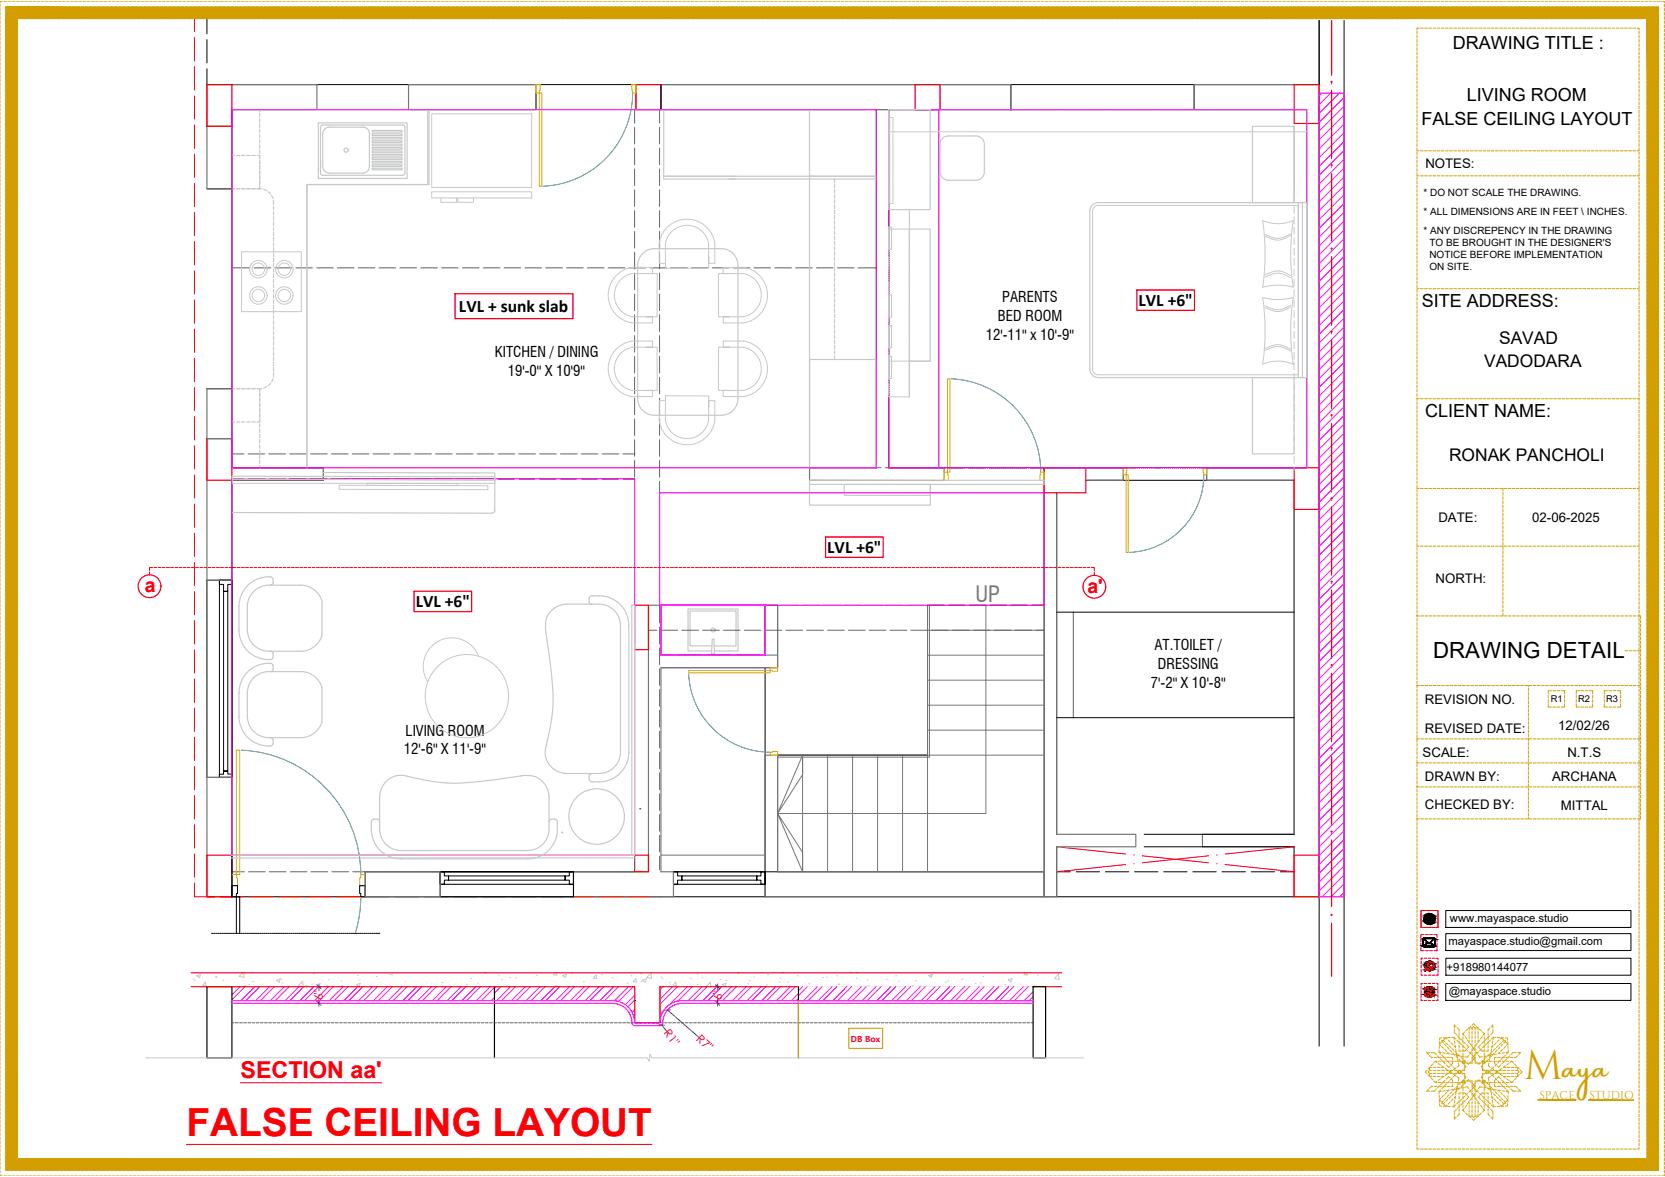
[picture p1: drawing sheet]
<svg xmlns="http://www.w3.org/2000/svg" width="420mm" height="297mm" viewBox="0 0 420 297" stroke-linecap="round" stroke-linejoin="round" font-family="sans-serif">
<defs><g id="words">
<text font-size="10.4" fill="#d39e00" x="384.6" y="272.4">M</text>
<text font-size="9.8" fill="#f00" x="47.1" y="286.7">FALSE CEILING LAYOUT</text>
<text font-size="7.4" fill="#d39e00" x="394.3" y="272.4">aya</text>
<text font-size="5.9" fill="#f00" x="60.7" y="272">SECTION aa'</text>
<text font-size="5.6" fill="#767676" x="246.1" y="152">UP</text>
<text font-size="5.6" x="361.6" y="166">DRAWING DETAIL</text>
<g font-size="4.9" fill="#f00">
<text x="36.6" y="149.5">a</text>
<text x="274.4" y="149.6">a'</text>
</g>
<g font-size="4.5">
<text x="366.6" y="12.4">DRAWING TITLE :</text>
<text x="370.2" y="25.5">LIVING ROOM</text>
<text x="358.7" y="31.6">FALSE CEILING LAYOUT</text>
<text x="358.8" y="77.5">SITE ADDRESS:</text>
<text x="359.6" y="105.2">CLIENT NAME:</text>
</g>
<g font-size="4.4">
<text x="287.3" y="77.3">LVL +6&quot;</text>
<text x="115.8" y="78.7">LVL + sunk slab</text>
<text x="378.3" y="86.9">SAVAD</text>
<text x="374.5" y="92.5">VADODARA</text>
<text x="365.7" y="116.4">RONAK PANCHOLI</text>
<text x="208.8" y="139.6">LVL +6&quot;</text>
<text x="104.9" y="153.3">LVL +6&quot;</text>
</g>
<g font-size="3.7">
<text x="252.9" y="76.2">PARENTS</text>
<text x="251.8" y="81">BED ROOM</text>
<text x="248.7" y="85.7">12'-11'' x 10'-9''</text>
<text x="124.9" y="90.2">KITCHEN / DINING</text>
<text x="128.1" y="94.9">19'-0'' X 10'9''</text>
<text x="291.3" y="164.2">AT.TOILET /</text>
<text x="290.4" y="173.6">7'-2'' X 10'-8''</text>
<text x="292.2" y="168.9">DRESSING</text>
<text x="102.4" y="185.7">LIVING ROOM</text>
<text x="101.9" y="190.4">12'-6'' X 11'-9''</text>
</g>
<g font-size="3.3">
<text x="359.7" y="42.3">NOTES:</text>
<text x="363" y="131.8">DATE:</text>
<text x="386.7" y="131.8">02-06-2025</text>
<text x="362.3" y="147.2">NORTH:</text>
<text x="359.6" y="177.8">REVISION NO.</text>
<text x="359.6" y="184.9">REVISED DATE:</text>
<text x="393.2" y="184.3">12/02/26</text>
<text x="359" y="191">SCALE:</text>
<text x="395.5" y="190.9">N.T.S</text>
<text x="359.6" y="197.1">DRAWN BY:</text>
<text x="391.7" y="197.2">ARCHANA</text>
<text x="359.6" y="204.1">CHECKED BY:</text>
<text x="393.9" y="204.5">MITTAL</text>
</g>
<g font-size="2.9">
<text x="365.9" y="232.7">www.mayaspace.studio</text>
<text x="365.5" y="238.5">mayaspace.studio@gmail.com</text>
<text x="365" y="245.1">+918980144077</text>
<text x="365.6" y="251">@mayaspace.studio</text>
</g>
<g font-size="2.9" fill="#f00">
<text x="81.5" y="252.5" transform="rotate(-90 81.5 252.5)">6&quot;</text>
<text x="182.1" y="252.5" transform="rotate(-90 182.1 252.5)">6&quot;</text>
<text x="167.3" y="260.8" transform="rotate(51 167.3 260.8)">R1&quot;</text>
<text x="175.5" y="262.4" transform="rotate(41 175.5 262.4)">R7&quot;</text>
</g>
<g font-size="2.9" fill="#d39e00">
<text x="388.5" y="277.2">SPACE</text>
<text x="401.1" y="277.2">STUDIO</text>
</g>
<g font-size="2.5">
<text x="359.2" y="49.3">* DO NOT SCALE THE DRAWING.</text>
<text x="359.2" y="54.2">* ALL DIMENSIONS ARE IN FEET \ INCHES.</text>
<text x="359.2" y="58.9">* ANY DISCREPENCY IN THE DRAWING</text>
<text x="360.7" y="62">TO BE BROUGHT IN THE DESIGNER'S</text>
<text x="360.7" y="65">NOTICE BEFORE IMPLEMENTATION</text>
<text x="360.7" y="68.1">ON SITE.</text>
</g>
<g font-size="2.4">
<text x="391.3" y="177.2">R1</text>
<text x="398.2" y="177.2">R2</text>
<text x="405.3" y="177.2">R3</text>
</g>
<text font-size="2.1" fill="#f00" x="214.7" y="262.9">DB Box</text>
</g></defs>
<!-- layer: Labelling -->
<g fill="none" stroke="#636466" stroke-width=".25">
<path d="M160.1 27.7v3.4M160.1 32.1v4.2M160.1 37.4v4.2M166.4 27.7v3.4M166.4 32.1v4.2M166.4 37.4v4.2M236.9 27.7v90.4M160.1 42.6v4.2M160.1 47.9v4.2M160.1 53.1v4.2M160.1 58.4v4.2M166.4 42.6v4.2"/>
<path d="M166.4 47.9v4.2M166.4 53.1v4.2M166.4 58.4v4.2M58.5 67.6h4.6M64.1 67.6h4.2M69.4 67.6h4.2M74.6 67.6h4.2M79.9 67.6h4.2M85.2 67.6h4.2M90.4 67.6h4.2M95.7 67.6h4.2M100.9 67.6h4.2"/>
<path d="M106.2 67.6h4.2M111.4 67.6h4.2M116.7 67.6h4.2M121.9 67.6h4.3M127.2 67.6h4.2M132.5 67.6h4.2M137.7 67.6h4.2M143 67.6h4.2M148.2 67.6h4.2M153.5 67.6h4.2M158.7 67.6h4.2M160.1 63.7v4.2"/>
<path d="M160.1 68.9v4.2M160.1 74.2v4.2M160.1 79.4v4.2M164 67.6h4.2M166.4 63.7v4.2M166.4 68.9v4.2M166.4 74.2v4.2M166.4 79.4v4.2M169.2 67.6h4.3M174.5 67.6h4.2M179.8 67.6h4.2M185 67.6h4.2"/>
<path d="M190.3 67.6h4.2M195.5 67.6h4.2M200.8 67.6h4.2M206 67.6h4.2M211.3 67.6h4.2M216.5 67.6h4.6M160.1 84.7v4.2M160.1 89.9v4.2M160.1 95.2v4.2M166.4 84.7v4.2M166.4 89.9v4.2M166.4 95.2v4.2"/>
<path d="M58.5 114.6h3M62.6 114.6h4.2M67.8 114.6h4.3M73.1 114.6h4.2M78.4 114.6h4.2M83.6 114.6h4.2M88.9 114.6h4.2M94.1 114.6h4.2M99.4 114.6h4.2M104.6 114.6h4.2M109.9 114.6h4.2M115.2 114.6h4.2"/>
<path d="M120.4 114.6h4.2M125.7 114.6h4.2M130.9 114.6h4.2M136.2 114.6h4.2M141.4 114.6h4.2M146.7 114.6h4.2M151.9 114.6h4.2M157.2 114.6h3M160.1 100.5v4.2M160.1 105.7v4.2M160.1 111v4.2M160.1 116.2v4.2"/>
<path d="M166.4 100.5v4.2M166.4 105.7v4.2M166.4 111v4.2M166.4 116.2v4.2M166.4 118.1h3.4M170.8 118.1h4.2M176.1 118.1h4.2M181.3 118.1h4.2M186.6 118.1h4.2M191.8 118.1h4.2M197.1 118.1h4.2M202.4 118.1h4.2"/>
<path d="M207.6 118.1h4.2M212.9 118.1h4.2M218.1 118.1h4.2M223.4 118.1h4.2M228.6 118.1h4.2M233.9 118.1h4.2M239.2 118.1h4.2M244.4 118.1h4.2M249.7 118.1h4.2M254.9 118.1h4.2M260.2 118.1h3.3M58.5 120.9h3"/>
<path d="M62.6 120.9h4.2M67.8 120.9h4.2M73.1 120.9h4.2M78.3 120.9h4.2M83.6 120.9h4.2M88.8 120.9h4.2M94.1 120.9h4.2M99.3 120.9h4.2M104.6 120.9h4.2M109.9 120.9h4.2M115.1 120.9h4.2M120.4 120.9h4.2"/>
<path d="M125.6 120.9h4.2M130.9 120.9h4.2M136.1 120.9h4.2M141.4 120.9h4.2M146.6 120.9h4.3M151.9 120.9h4.2M157.2 120.9h2.9M160.1 121.5v4.2M160.1 126.7v4.2M160.1 132v4.2M160.1 137.2v4.2M166.4 121.5v4.2"/>
<path d="M166.4 126.7v4.2M166.4 132v4.2M166.4 137.2v4.2M166.4 124.4h3.4M170.8 124.4h4.2M176.1 124.4h4.2M181.3 124.4h4.2M186.6 124.4h4.2M191.8 124.4h4.2M197.1 124.4h4.2M202.4 124.4h4.2M207.6 124.4h4.2"/>
<path d="M212.9 124.4h4.2M218.1 124.4h4.2M223.4 124.4h4.2M228.6 124.4h4.2M233.9 124.4h4.2M239.2 124.4h4.2M244.4 124.4h4.2M249.7 124.4h4.2M254.9 124.4h4.2M260.2 124.4h3.3M160.1 142.5v4.2M160.1 147.8v4.2"/>
<path d="M160.1 153v4.2M160.1 158.3v4.2M163.6 159.1h2.1M166.4 142.5v4.2M166.4 147.8v4.2M166.4 153v4.2M166.4 158.3v4.2M166.8 152.7h3.1M166.8 159.1h4.2M171 152.7h4.2M172.1 159.1h4.2M176.3 152.7h4.2"/>
<path d="M177.3 159.1h4.2M181.5 152.7h4.2M182.6 159.1h4.2M186.8 152.7h4.2M187.8 159.1h4.2M192 152.7h4.2M193.1 159.1h4.2M197.3 152.7h4.2M198.3 159.1h4.2M202.5 152.7h4.2M203.6 159.1h4.2M207.8 152.7h4.2"/>
<path d="M208.8 159.1h4.2M213 152.7h4.2M214.1 159.1h4.2M218.3 152.7h4.2M219.4 159.1h4.2M223.6 152.7h4.2M224.6 159.1h4.2M228.8 152.7h4.2M229.9 159.1h4.2M234.1 152.7h4.2M235.1 159.1h4.2M239.3 152.7h4.2"/>
<path d="M240.4 159.1h4.2M244.6 152.7h4.2M245.6 159.1h4.2M249.8 152.7h4.2M250.9 159.1h4.2M255.1 152.7h4.2M256.1 159.1h4.2M260.3 152.7h3.2M261.4 159.1h2.1M160.1 163.5v4.2M160.1 168.8v4.2M160.1 174v4.2"/>
<path d="M160.1 179.3v4.2M166.4 163.5v4.2M166.4 168.8v4.2M166.4 174v4.2M166.4 179.3v4.2M160.1 184.5v4.2M160.1 189.8v4.2M160.1 195v4.3M166.4 184.5v4.2M166.4 189.8v4.2M166.4 195v4.3M160.1 200.3v4.2"/>
<path d="M160.1 205.6v4.2M160.1 210.8v4.2M160.1 216.1v3.4M166.4 200.3v4.2M166.4 205.6v4.2M166.4 210.8v4.2M166.4 216.1v3.4M58.5 220h3.2M62.7 220h4.2M68 220h4.2M73.2 220h4.2M78.5 220h4.2"/>
<path d="M83.8 220h4.2M89 220h3.2"/>
</g>
<!-- layer: GROUND FLOOR -->
<g fill="none" stroke="#000" stroke-width=".25">
<path d="M52.2 10v5.9M52.2 17.4v4h280.7M57.8 4.5h-5.6v4M59.3 4.5h5.9M66.6 4.5h5.9M74 4.5h5.9M81.3 4.5h5.9M88.7 4.5h5.9M96.1 4.5h5.8M103.4 4.5h5.9M110.8 4.5h5.8M118.1 4.5h5.9"/>
<path d="M125.5 4.5h5.9M132.8 4.5h5.9M140.2 4.5h5.9M147.6 4.5h5.8M154.9 4.5h5.9M162.3 4.5h5.9M169.6 4.5h5.9M177 4.5h5.9M184.4 4.5h5.8M191.7 4.5h5.9M199.1 4.5h5.8M206.4 4.5h5.9"/>
<path d="M213.8 4.5h5.9M221.1 4.5h5.9M228.5 4.5h5.9M235.8 4.5h5.9M243.2 4.5h5.9M250.6 4.5h5.9M257.9 4.5h5.9M265.3 4.5h5.9M272.6 4.5h5.9M280 4.5h5.9M287.4 4.5h5.8M294.7 4.5h5.9"/>
<path d="M302.1 4.5h5.9M309.4 4.5h5.9M316.8 4.5h5.9M324.1 4.5h5.6M332.9 5.2v258.8M339.2 5.2v258.8M135.3 21.4v6.3h-76.8v84M160.5 21.4v6.3h57.8M166.8 21.4v6.3M221.5 27.7h105.1M255.1 21.5v6.3M301.3 21.4v6.3"/>
<path d="M52.2 47.6h6.3M52.2 98.1h6.3M58.5 118.1h23.1v3.1h-23.1v105.1M221.1 118.1h-16.8v3.1M224.3 118.1h12.6M326.6 118.1h-22.1v3.1M266.6 124.4v86.2M274 121.2h52.6v89.4h-37.9M283.5 121.2v-3.1h-20v108.2M58.5 146.4h-6.3v49.8h6.3M193.1 152.7v12.7M196.2 152.7v15.8"/>
<path d="M234.1 152.7v37.9h-37.9v29.4M266.6 154.5h60M193.1 168.5v57.8M266.6 181.1h60M266.6 213.7v12.6M288.7 213.7h37.9v12.6M303.4 210.6v3.1M52.2 226.3h280.7M163.6 220h-71.4v6.3M169.9 220h93.6M266.6 220h3.5M271.6 220h5.9"/>
<path d="M278.9 220h5.9M286.3 220h5.9M293.7 220h5.9M301 220h5.9M308.4 220h5.9M315.7 220h5.9M323.1 220h3.5"/>
</g>
<!-- layer: GROUND FLOOR ( STAIR ) -->
<g fill="none" stroke="#767676" stroke-width=".25">
<path d="M234.1 159.1h29.4M248.8 152.7v52.6h-52.6l6.3 9.8v4.9l-6.3-14.7 6.3-9.8v-4.9l-6.3 14.7M263.5 152.7h-29.4v67.3M234.1 178h29.4M234.1 171.7h29.4M234.1 165.4h29.4M196.2 190.6h37.9v-37.9h.5v38.4h-38.4zM196.2 190.6h67.3M202.5 190.6v29.4M208.8 190.6v29.4M215.1 190.6v29.4M221.5 190.6v29.4"/>
<path d="M227.8 190.6v29.4M234.1 184.3h29.4"/>
</g>
<path d="M166.8 165.4h2.9M171.2 165.4h5.9M178.6 165.4h5.9M185.9 165.4h5.9M193.3 165.4h2.9" fill="none" stroke="#00f" stroke-width=".25"/>
<!-- layer: GROUND FLOOR ( DW_RAIL ) -->
<path d="M55.4 146.4h3.1v49.8h-3.1v-.8h1v-.8h1.1v-45.4h-1.1v-1.7h-1v-1.1h3.1v1.1h-1v1.7h-1.1v45.4h1.1v.8h1v.8h-3.1zM111.1 220h33.6v6.3h-33.6zM111.1 220h33.6v3.2h-1v-1.1h-1.1v-1h-29.4v1h-1.1v1.1h-1v-3.2h1v1.1h1.1v1h29.4v-1h1.1v-1.1h1v3.2h-33.6zM169.9 220h23.2v3.2h-1.1v-1.1h-1v-1h-18.9v1h-1.1v1.1h-1.1v-3.2h1.1v1.1h1.1v1h18.9v-1h1v-1.1h1.1v3.2h-23.2z" fill="none" stroke="#000" stroke-width=".25"/>
<!-- layer: GROUND FLOOR  ( PLINE ) -->
<g fill="none" stroke="#767676" stroke-width=".3">
<path d="M52.2 21.4h27.8v6.3h-21.5v4.2h-6.3zM52.2 31.9h6.3v15.7h-6.3zM103.1 21.4h32.2v6.3h-32.2zM221.1 27.7v90.4h-16.8v3.1l33.9 .1v-3.2h-13.9v-90.4M255.1 21.4h-88.3v6.3h92.5M255.1 21.5v6.3M301.3 21.4h31.6v204.9h-6.3v-12.6h-23.2v-3.1h23.2v-89.4h-22.1v-3.1h25.2v-90.4h-28.4zM52.2 98.1h6.3v12.6h-6.3zM52.2 110.7h6.3v7.4h23.1v3.1h-23.1v25.2h-6.3zM274 121.2h9.5v-3.1h-20v108.2h3.1v-12.6h20v-3.1h-20v-86.2M163.6 152.7h3.2v12.7h26.3v-12.7h3.1v15.8h-29.4v51.5h3.1v6.3h-25.2v-6.3h18.9zM270.9 154.5v26.6"/>
<path d="M52.2 196.2h6.3v30.1h-6.3zM193.1 190.6h3.1v29.4h67.3v6.3h-70.4zM92.2 220h18.9v6.3h-18.9z"/>
</g>
<!-- layer: GROUND FLOOR -->
<g fill="none" stroke="#f00" stroke-width=".25">
<path d="M49.1 9.5v5.9M49.1 16.8v5.9M52.2 4.5h-3.1v3.5M336 5.2v13.8M49.1 24.2v5.9M49.1 31.5v5.9M49.1 38.9v5.9M336 23.2v16.9M49.1 46.3v5.9M49.1 53.6v5.9M336 44.3v16.8M49.1 61v5.9"/>
<path d="M49.1 68.3v5.9M49.1 75.7v5.9M336 65.3v16.8M49.1 83.1v5.8M49.1 90.4v5.9M49.1 97.8v5.8M336 86.3v16.8M49.1 105.1v5.9M49.1 112.5v5.9M49.1 119.8v5.9M336 107.3v16.8M49.1 127.2v5.9"/>
<path d="M49.1 134.6v5.8M336 128.4v16.8M49.1 141.9v5.9M49.1 149.3v5.9M49.1 156.6v5.9M336 149.4v16.8M49.1 164v5.9M49.1 171.4v5.8M49.1 178.7v5.9M336 170.4v16.8M49.1 186.1v5.8M49.1 193.4v5.9"/>
<path d="M336 191.4v16.8M49.1 200.8v5.9M49.1 208.1v5.9M49.1 215.5v5.9M266.6 213.7l17.5 1.8M284.1 218.2l-17.5 1.8M288.2 216l16.8 1.7M305 216l-16.8 1.7M309.1 218.2l17.5 1.8M326.6 213.7l-17.5 1.8M336 212.4v13.9M49.1 222.8v3.5h5"/>
<path d="M55.6 226.3h5.9M62.9 226.3h5.9M70.3 226.3h5.9M77.7 226.3h5.8M85 226.3h5.9M92.4 226.3h5.9M99.7 226.3h5.9M107.1 226.3h5.9M114.4 226.3h5.9M121.8 226.3h5.9M129.2 226.3h5.9M136.5 226.3h5.9"/>
<path d="M143.9 226.3h5.9M151.2 226.3h5.9M158.6 226.3h5"/>
</g>
<g fill="#f00" stroke="#f00" stroke-width=".25">
<circle cx="286.2" cy="215.8" r=".04"/>
<circle cx="307.1" cy="218" r=".04"/>
<circle cx="307.1" cy="215.8" r=".04"/>
<circle cx="286.2" cy="218" r=".04"/>
<circle cx="336" cy="21.1" r=".04"/>
<circle cx="336" cy="42.2" r=".04"/>
<circle cx="336" cy="63.2" r=".04"/>
<circle cx="336" cy="84.2" r=".04"/>
<circle cx="336" cy="105.2" r=".04"/>
<circle cx="336" cy="126.3" r=".04"/>
<circle cx="336" cy="147.3" r=".04"/>
<circle cx="336" cy="168.3" r=".04"/>
<circle cx="336" cy="189.3" r=".04"/>
<circle cx="336" cy="210.3" r=".04"/>
</g>
<path d="M166.8 168.5h29.4" fill="none" stroke="#00f" stroke-width=".25"/>
<!-- layer: COLUMN -->
<path d="M52.2 21.4h6.3v10.5h-6.3zM160.5 21.4h6.3v6.3h-6.3zM230.9 21.4h6.3v6.3h-6.3zM326.6 21.4h6.3v9.8h-6.3zM52.2 110.7h6.3v10.5h-6.3zM263.5 118.1h10.5v6.3h-10.5zM326.6 118.1h6.3v10.5h-6.3zM52.2 215.8h6.3v10.5h-6.3zM326.6 215.8h6.3v10.5h-6.3z" fill="none" stroke="#f00" stroke-width=".3"/>
<!-- layer: GROUND FLOOR  ( HATCH ) -->
<g fill="none" stroke="#f0f" stroke-width=".25">
<path d="M333.6 23.5l-.7 .7M335.8 23.5l-2.9 2.9M338 23.5l-5.1 5.1M339.2 24.6l-6.3 6.3M339.2 26.8l-6.3 6.3M339.2 29l-6.3 6.3M339.2 31.3l-6.3 6.3M339.2 33.5l-6.3 6.3M339.2 35.7l-6.3 6.3M339.2 37.9l-6.3 6.4M339.2 40.2l-6.3 6.3M339.2 42.4l-6.3 6.3"/>
<path d="M339.2 44.6l-6.3 6.3M339.2 46.9l-6.3 6.3M339.2 49.1l-6.3 6.3M339.2 51.3l-6.3 6.3M339.2 53.6l-6.3 6.3M339.2 55.8l-6.3 6.3M339.2 58l-6.3 6.3M339.2 60.2l-6.3 6.4M339.2 62.5l-6.3 6.3M339.2 64.7l-6.3 6.3M339.2 66.9l-6.3 6.3M339.2 69.2l-6.3 6.3"/>
<path d="M339.2 71.4l-6.3 6.3M339.2 73.6l-6.3 6.3M339.2 75.9l-6.3 6.3M339.2 78.1l-6.3 6.3M339.2 80.3l-6.3 6.3M339.2 82.5l-6.3 6.4M339.2 84.8l-6.3 6.3M339.2 87l-6.3 6.3M339.2 89.2l-6.3 6.3M339.2 91.5l-6.3 6.3M339.2 93.7l-6.3 6.3M339.2 95.9l-6.3 6.3"/>
<path d="M339.2 98.2l-6.3 6.3M339.2 100.4l-6.3 6.3M339.2 102.6l-6.3 6.3M339.2 104.8l-6.3 6.4M339.2 107.1l-6.3 6.3M339.2 109.3l-6.3 6.3M339.2 111.5l-6.3 6.3M339.2 113.8l-6.3 6.3M339.2 116l-6.3 6.3M339.2 118.2l-6.3 6.3M339.2 120.5l-6.3 6.3M339.2 122.7l-6.3 6.3"/>
<path d="M339.2 124.9l-6.3 6.3M339.2 127.1l-6.3 6.4M339.2 129.4l-6.3 6.3M339.2 131.6l-6.3 6.3M339.2 133.8l-6.3 6.3M339.2 136.1l-6.3 6.3M339.2 138.3l-6.3 6.3M339.2 140.5l-6.3 6.3M339.2 142.7l-6.3 6.4M339.2 145l-6.3 6.3M339.2 147.2l-6.3 6.3M339.2 149.4l-6.3 6.3"/>
<path d="M339.2 151.7l-6.3 6.3M339.2 153.9l-6.3 6.3M339.2 156.1l-6.3 6.3M339.2 158.4l-6.3 6.3M339.2 160.6l-6.3 6.3M339.2 162.8l-6.3 6.3M339.2 165l-6.3 6.4M339.2 167.3l-6.3 6.3M339.2 169.5l-6.3 6.3M339.2 171.7l-6.3 6.3M339.2 174l-6.3 6.3M339.2 176.2l-6.3 6.3"/>
<path d="M339.2 178.4l-6.3 6.3M339.2 180.7l-6.3 6.3M339.2 182.9l-6.3 6.3M339.2 185.1l-6.3 6.3M339.2 187.3l-6.3 6.4M339.2 189.6l-6.3 6.3M339.2 191.8l-6.3 6.3M339.2 194l-6.3 6.3M339.2 196.3l-6.3 6.3M339.2 198.5l-6.3 6.3M339.2 200.7l-6.3 6.3M339.2 203l-6.3 6.3"/>
<path d="M339.2 205.2l-6.3 6.3M339.2 207.4l-6.3 6.3M339.2 209.6l-6.3 6.3M339.2 211.9l-6.3 6.3M339.2 214.1l-6.3 6.3M339.2 216.3l-6.3 6.3M339.2 218.6l-6.3 6.3M339.2 220.8l-5.5 5.5M339.2 223l-3.3 3.3M339.2 225.3l-1.1 1"/>
</g>
<!-- layer: GROUND FLOOR -->
<path d="M332.9 23.5h6.3v202.8h-6.3z" fill="none" stroke="#f0f" stroke-width=".3"/>
<!-- layer: X_PLOT -->
<path d="M336 5.2v13.4M336 22.8v16.8M336 43.8v16.8M336 64.8v16.8M336 85.8v16.9M336 106.9v16.8M336 127.9v16.8M336 148.9v16.8M336 169.9v16.8M336 191v16.8M336 212v16.8M336 233v13.4" fill="none" stroke="#f00" stroke-width=".3"/>
<g fill="#f00" stroke="#f00" stroke-width=".25">
<circle cx="336" cy="20.7" r=".14"/>
<circle cx="336" cy="41.7" r=".14"/>
<circle cx="336" cy="62.7" r=".14"/>
<circle cx="336" cy="83.7" r=".14"/>
<circle cx="336" cy="104.8" r=".14"/>
<circle cx="336" cy="125.8" r=".14"/>
<circle cx="336" cy="146.8" r=".14"/>
<circle cx="336" cy="167.8" r=".14"/>
<circle cx="336" cy="188.8" r=".14"/>
<circle cx="336" cy="209.9" r=".14"/>
<circle cx="336" cy="230.9" r=".14"/>
</g>
<path d="M52.2 31.9h6.3M52.2 47.6h6.3M52.2 98.1h6.3" fill="none" stroke="#000" stroke-width=".25"/>
<!-- layer: AR DOOR -->
<g fill="none" stroke="#ffbf00" stroke-width=".25">
<path d="M135.3 21.4h1v1.4h-.2v.6h-.8zM136.1 23.4h.6v23.6h-.6zM159.4 21.4h1.1v2h-.9v-.6h-.2zM239.1 95.6h.6v23.6h-.6zM238.2 119.2h.9v.6h.2v1.5h-1.1zM262.6 119.2h.9v2.1h-1.1v-1.5h.2zM283.5 118.1h.8l-.1 1.7h-.7zM284.2 119.8h.5v19.6h-.5zM303.6 118.1h.9v1.7h-.7zM173.8 169.2h20.6v.6h-20.6zM194.4 168.5h1.8v.9l-1.8-.2zM59.6 189.3h.9v31.4h-.9z"/>
<path d="M194.4 189.9h.5v-.2h1.3v.9h-1.8zM58.5 220.7h1.1v.9h.3v1.9h-1.4zM91 220.7h1.2v2.8h-1.4v-1.9h.2z"/>
</g>
<!-- layer: AR ELE-5 -->
<path d="M159.6 23.4a23.6 23.6 0 0 1-22.6 23.6M240 95.6a23.6 23.6 0 0 1 22.6 23.5M303.8 119.8a19.6 19.6 0 0 1-18.8 19.6M173.8 170.1a20.6 20.6 0 0 0 20.6 19.7M60.9 189.3a31.4 31.4 0 0 1 30.1 31.4M91 226.3a31.4 31.4 0 0 1-1.3 9.2" fill="none" stroke="#00b8b8" stroke-width=".25"/>
<!-- layer: FUR -->
<path d="M161.4 204.1h.1" fill="none" stroke="#545454" stroke-width=".25"/>
<!-- layer: GROUND FLOOR  ( PLINE ) -->
<path d="M166.8 215.8h26.3" fill="none" stroke="#767676" stroke-width=".25"/>
<!-- layer: 0 -->
<path d="M58.5 223.5h1.4v2h-.3v.8h-1.1zM59.6 235.5v-9.2h.9v9.2M90.8 223.5h1.4v2.8h-1.2v-.8h-.2zM364.8 229.8h46.8v4.3h-46.8zM364.8 235.6h46.8v4.3h-46.8zM364.8 248.2h46.8v4.3h-46.8zM364.9 241.8h46.7v4.3h-46.7z" fill="none" stroke="#000" stroke-width=".25"/>
<!-- layer: Labelling -->
<path d="M160.1 152.7h3.5v11.3h-3.5zM160.1 215.8h3.5v4.2h-3.5z" fill="none" stroke="#f00" stroke-width=".3"/>
<path d="M107.9 27.7v18.9h-30.5v71.5" fill="none" stroke="#c7c8ca" stroke-width=".3"/>
<!-- layer: FURNITURE -->
<g fill="none" stroke="#c7c8ca" stroke-width=".3">
<path d="M59.2 39.2h-.7v.7M59.6 39.2h.9M60.9 39.2h.9M62.3 39.2h.8M63.6 39.2h.8M64.9 39.2h.6v.7M65.5 27.7v.5M65.5 28.7v.8M65.5 30v.9M65.5 31.3v.9M65.5 32.6v.9M65.5 33.9v.9"/>
<path d="M65.5 35.2v.9M65.5 36.6v.8M65.5 37.9v.8M65.5 39.2v.9M80.3 31h22.4v14h-22.4zM81 31.8l.4-.2h20.5l.3 .5-.1 11.9-.5 .2-20.5-.1-.2-.4zM81.9 32.6l1.2-.5h8.5a1.62 1.62 0 0 1 1.6 1.6v8.3a1.64 1.64 0 0 1-1.6 1.7h-8.5a1.62 1.62 0 0 1-1.7-1.7v-8.3zM93.9 32.9h7.6v.4h-7.6zM93.9 33.8h7.6v.4h-7.6zM93.9 34.7h7.6v.4h-7.6zM93.9 35.5h7.6v.4h-7.6zM93.9 36.4h7.6v.4h-7.6z"/>
<path d="M93.9 37.2h7.6v.5h-7.6zM93.9 38.1h7.6v.4h-7.6zM93.9 39h7.6v.4h-7.6zM93.9 39.9h7.6v.4h-7.6zM108.3 27.7v18.9h-30.9v71.5M167.5 27.7v17.5h53.6M204.3 27.7v90.4M224.3 27.7h10.4v25.2h-10.4zM237.8 34.9l1-.5 .5-.1h7a2.1 2.1 0 0 1 2.1 2.1v7a2.12 2.12 0 0 1-2.1 2.1h-7a2.12 2.12 0 0 1-2.1-2.1v-7l.1-.6zM316.1 31.9h10.5v19.2h-10.5zM326.6 31.9v19.2M58.5 46.9v.7h.7h-.7"/>
<path d="M58.5 40.4v.8M58.5 41.7v.9M58.5 43v.9M58.5 44.3v.9M58.5 45.6v.9M59.6 47.6h.9M60.9 47.6h.9M62.3 47.6h.8M63.6 47.6h.8M65.5 47.6l.6 .1M65.5 47.1v.5h-.6h.6M65.5 40.4v1"/>
<path d="M65.5 41.7v1M65.5 43v1M65.5 44.3v1M65.5 45.6v1M65.5 46.9v.7M66.5 47.8l.8 .3M67.7 48.4l.6 .6M68.5 49.3l.4 .9M69 50.6v1M69 52.1v.8M69 53.4v.8M69 54.7v.9"/>
<path d="M69 56v.9M69 57.3v.9M69 58.6v.9M69 59.9v.9M93.9 40.7h7.6v.4h-7.6zM93.9 41.6h7.6v.4h-7.6zM93.9 42.4h7.6v.5h-7.6zM167.5 44.5h53.6h-16.8h.7M210.6 45.2v.9M210.6 46.5v.9M210.6 47.8v.9M210.6 49.1v.9"/>
<path d="M210.6 50.4v.9M210.6 51.7v.9M210.6 53.1v.8M210.6 54.4v.9M210.6 55.7v.9M210.6 57v.9M210.6 58.3v.9M210.6 59.6v.9M224.3 57.3h.7v5.6h-.7zM229.5 52.9v.4M229.5 53.5v.3M229.5 54v.4"/>
<path d="M229.5 54.5v.4M229.5 55.1v.3M229.5 55.6v.3M229.5 56.1v.4M229.5 56.6v.4M229.5 57.2v.3M229.5 57.7v.3M229.5 58.2v.4M229.5 58.7v.4M229.5 59.3v.3M229.5 59.8v.3M275.6 51.8l1-.6 .5-.1h52.6v44.2h-52.6a2.12 2.12 0 0 1-2.1-2.1v-40l.1-.5z"/>
<path d="M327.6 51.1h1.1v44.2h-1.1zM69 61.3v.8M69 62.6v.8M69 63.9v.9M69 65.2v.9M69 66.5v.9M69 67.8v.9M69 69.1v.9M69 70.4v.9M69 71.8v.8M69 73.1v.9M69 74.4v.9"/>
<path d="M69 75.7v.9M69 77v.9M69 78.3v.9M69 79.6v.9M160.9 67v33.6a4.2 4.2 0 0 0 4.2 4.2h16.9a4.2 4.2 0 0 0 4.2-4.2v-33.6M160.9 67a4.2 4.2 0 0 1 4.2-4.2h16.9a4.2 4.2 0 0 1 4.2 4.2M210.6 60.9v.9M210.6 62.3v.8M210.6 63.6v.8M210.6 64.9v.9M210.6 66.2v.9M210.6 67.5v.9"/>
<path d="M210.6 68.8v.9M210.6 70.1v.9M210.6 71.5v.8M210.6 72.8v.8M210.6 74.1v.9M210.6 75.4v.9M210.6 76.7v.9M210.6 78v.9M210.6 79.3v.9M224.3 74.4h.7v5.6h-.7zM229.5 60.3v.4M229.5 60.9v.3"/>
<path d="M229.5 61.4v.3M229.5 61.9v.3M229.5 62.4v.4M229.5 62.9v.4M229.5 63.5v.3M229.5 64v.4M229.5 64.5v.4M229.5 65.1v.3M229.5 65.6v.3M229.5 66.1v.3M229.5 66.6v.4M229.5 67.2v.3"/>
<path d="M229.5 67.7v.3M229.5 68.2v.4M229.5 68.7v.4M229.5 69.3v.3M229.5 69.8v.3M229.5 70.3v.4M229.5 70.8v.4M229.5 71.4v.3M229.5 71.9v.3M229.5 72.4v.4M229.5 72.9v.4M229.5 73.5v.3"/>
<path d="M229.5 74v.3M229.5 74.5v.4M229.5 75v.4M229.5 75.6v.3M229.5 76.1v.3M229.5 76.6v.4M229.5 77.1v.4M229.5 77.7v.3M229.5 78.2v.3M229.5 78.7v.4M229.5 79.2v.4M229.5 79.8v.3"/>
<path d="M58.5 98.1h.7h-.7v.7M58.5 99.2v.9M59.6 98.1h.9M60.9 98.1h.9M62.3 98.1h.8M63.6 98.1h.8M65.5 98.1h-.6h.6v.6M65.5 98.1v.7M65.5 99.1v1M66.1 98l-.6 .1M67.3 97.6l-.8 .3M68.3 96.7l-.6 .6"/>
<path d="M68.9 95.6l-.4 .8M69 94.1v1M69 81v.8M69 82.3v.8M69 83.6v.9M69 84.9v.9M69 86.2v.9M69 87.5v.9M69 88.8v.9M69 90.2v.8M69 91.5v.8M69 92.8v.9"/>
<path d="M204.3 90.7h16.8v27.4h-16.8zM210.6 80.7v.8M210.6 82v.8M210.6 83.3v.9M210.6 84.6v.9M210.6 85.9v.9M210.6 87.2v.9M210.6 88.5v.9M210.6 89.8v.9M224.3 82.2h.7v5.6h-.7zM224.3 90h.7v5.6h-.7zM229.5 90.8v.3h5.2v-33.3h-5.2v42.3v-.4"/>
<path d="M229.5 80.3v.3M229.5 80.8v.4M229.5 81.3v.4M229.5 81.9v.3M229.5 82.4v.3M229.5 82.9v.4M229.5 83.4v.4M229.5 84v.3M229.5 84.5v.3M229.5 85v.4M229.5 85.6v.3M229.5 86.1v.3"/>
<path d="M229.5 86.6v.3M229.5 87.1v.4M229.5 87.6v.4M229.5 88.2v.3M229.5 88.7v.4M229.5 89.2v.4M229.5 89.8v.3M229.5 90.3v.3M229.5 91.3v.4M229.5 91.9v.3M229.5 92.4v.3M229.5 92.9v.4"/>
<path d="M229.5 93.4v.4M229.5 94v.3M229.5 94.5v.3M229.5 95v.4M229.5 95.5v.4M229.5 96.1v.3M229.5 96.6v.3M229.5 97.1v.4M229.5 97.6v.4M229.5 98.2v.3M229.5 98.7v.3M229.5 99.2v.4"/>
<path d="M316.1 95.3h10.5v19.3h-10.5zM58.5 105.8v.7h.7M58.5 100.5v.9M58.5 101.9v.8M58.5 103.2v.8M58.5 104.5v.9M59.6 106.5h.9M60.9 106.5h.9M62.3 106.5h.8M63.6 106.5h.8M65.5 105.8v.7h-.6M65.5 100.4v1"/>
<path d="M65.5 101.7v1M65.5 103v1M65.5 104.3v1.1M65.5 105.7v.8M65.5 107v.9M65.5 108.3v.9M65.5 109.6v.9M65.5 110.9v.9M65.5 112.2v.9M65.5 113.5v.9M65.5 114.9v.8M65.5 116.2v.8"/>
<path d="M65.5 117.5v.6M81.4 119.2l43.5 .2v1.7l-43.5-.1M58.6 120.2l66.3 .1v.8l-66.3-.2zM124.9 121.1v7.7a.7 .7 0 0 1-.8 .7l-65.5-.2M204.3 122.3v5.2h30.5v-5.2M204.3 121.2h59.2v1.1h-59.2zM213 124.9l.2 .1M213 122.5v.2M213 122.8v.1M213 123v.2M213 123.3v.2M213 123.5v.2"/>
<path d="M213 123.8v.2M213 124.1v.1M213 124.3v.2M213 124.6v.2M213.2 122.3l-.2 .1M213.3 125h.2M213.3 122.3h.2M213.6 125h.1M213.6 122.3h.1M213.8 125h.2M213.8 122.3h.2M214.1 125h.2"/>
<path d="M214.1 122.3h.2M214.4 125h.1M214.4 122.3h.1M214.6 125h.2M214.6 122.3h.2M214.9 125h.2M214.9 122.3h.2M215.1 125h.2M215.1 122.3h.2M215.4 125h.2M215.4 122.3h.2M215.7 125h.1"/>
<path d="M215.7 122.3h.1M215.9 125h.2M215.9 122.3h.2M216.2 125h.2M216.2 122.3h.2M216.5 125h.1M216.5 122.3h.1M216.7 125h.2M216.7 122.3h.2M217 125h.2M217 122.3h.2M217.2 125h.2"/>
<path d="M217.2 122.3h.2M217.5 125h.2M217.5 122.3h.2M217.8 125h.2M217.8 122.3h.2M218 125h.2M218 122.3h.2M218.3 125h.2M218.3 122.3h.2M218.6 125h.1M218.6 122.3h.1M218.8 125h.2"/>
<path d="M218.8 122.3h.2M219.1 125h.2M219.1 122.3h.2M219.4 125h.1M219.4 122.3h.1M219.6 125h.2M219.6 122.3h.2M219.9 125h.1M219.9 122.3h.1M220.1 125h.2M220.1 122.3h.2M220.4 125h.2"/>
<path d="M220.4 122.3h.2M220.7 125h.1M220.7 122.3h.1M220.9 125h.2M220.9 122.3h.2M221.2 125h.2M221.2 122.3h.2M221.5 125h.1M221.5 122.3h.1M221.7 125h.2M221.7 122.3h.2M222 125h.2"/>
<path d="M222 122.3h.2M222.2 125h.2M222.2 122.3h.2M222.5 125h.2M222.5 122.3h.2M222.8 125h.1M222.8 122.3h.1M223 125h.2M223 122.3h.2M223.3 125h.2M223.3 122.3h.2M223.6 125h.1"/>
<path d="M223.6 122.3h.1M223.8 125h.2M223.8 122.3h.2M224.1 125h.2M224.1 122.3h.2M224.3 125h.2M224.3 122.3h.2M224.6 125h.2M224.6 122.3h.2M224.9 125h.1M224.9 122.3h.1M225.1 125h.2"/>
<path d="M225.1 122.3h.2M225.4 125h.2M225.4 122.3h.2M225.7 125h.1M225.7 122.3h.1M225.9 125h.2M225.9 122.3h.2M226.2 125h.2M226.2 122.3h.2M226.4 125h.2M226.4 122.3h.2M226.7 125h.2"/>
<path d="M226.7 122.3h.2M227 125h.2M227 122.3h.2M227.2 125h.2M227.2 122.3h.2M227.5 125h.2M227.5 122.3h.2M227.8 125h.1M227.8 122.3h.1M228 125h.2M228 122.3h.2M228.3 125h.2"/>
<path d="M228.3 122.3h.2M228.5 125h.2M228.5 122.3h.2M228.8 125h.2M228.8 122.3h.2M229.1 125h.1M229.1 122.3h.1M229.3 125h.2M229.3 122.3h.2M229.6 125h.2M229.6 122.3h.2M229.9 125h.1"/>
<path d="M229.9 122.3h.1M230.1 125h.2M230.1 122.3h.2M230.4 125h.2M230.4 122.3h.2M230.7 125h.1M230.7 122.3h.1M230.9 125h.2M230.9 122.3h.2M231.2 125h.2M231.2 122.3h.2M231.4 125h.2"/>
<path d="M231.4 122.3h.2M231.7 125h.2M231.7 122.3h.2M232 125h.1M232 122.3h.1M232.2 125h.2M232.2 122.3h.2M232.5 125h.2M232.5 122.3h.2M232.7 125h.2M232.7 122.3h.2M233 125h.2"/>
<path d="M233 122.3h.2M233.3 125h.2M233.3 122.3h.2M233.5 125h.2M233.5 122.3h.2M233.8 125h.2M233.8 122.3h.2M234.1 125h.1M234.1 122.3h.1M234.3 125h.2M234.3 122.3h.2M234.6 122.3h.2"/>
<path d="M234.8 124.9l-.2 .1M234.8 122.3v.1M234.8 122.5v.2M234.8 122.8v.1M234.8 123v.2M234.8 123.3v.2M234.8 123.5v.2M234.8 123.8v.2M234.8 124.1v.1M234.8 124.3v.2M234.8 124.6v.2M60.3 152.9v6.2"/>
<path d="M60.3 158.9a7.4 7.4 0 0 0 7.4 7.6M62.4 158.9a5.4 5.4 0 0 0 5.3 5.5h8.2a5.6 5.6 0 0 0 5.3-4.1l.1-8.6a5.6 5.6 0 0 0-5.4-4h-8.2a5.4 5.4 0 0 0-5.3 5.4v5.8M68.2 147.7l.7-.4v-1.4a.95 .95 0 0 0-1.2-.3 7.4 7.4 0 0 0-7.4 7.5M137.7 159.4l1.4 9.9 .5 6.6-.4 5.4-1.2 6a5.6 5.6 0 0 0 3.5 7.7l1.6 .2h8.1M151.2 150.4h-1.8l-.5 .1-.2 .5v.9l.2 .4 .5 .2M151.2 152.5h-8.1a5.6 5.6 0 0 0-5.4 7.1M151.3 150.4a7.4 7.4 0 0 1 7.4 7.5M151.3 152.5a5.4 5.4 0 0 1 5.3 5.4M156.6 157.9v31.9a5.4 5.4 0 0 1-5.3 5.4M158.7 157.7v32.3M159.4 152.7h.7v63.1h-.7zM60.3 174.8v6.1"/>
<path d="M67.7 166.5h.5M68.2 164.4l.5 .1a1.5 1.5 0 0 1 .2 1.6l-.7 .4M68.2 169.5l.7-.4v-1.3a.95 .95 0 0 0-1.2-.4 7.4 7.4 0 0 0-7.4 7.5M81.3 173.5a5.6 5.6 0 0 0-5.4-4h-8.2a5.4 5.4 0 0 0-5.3 5.4v5.9a5.4 5.4 0 0 0 5.3 5.4h8.2a5.6 5.6 0 0 0 5.4-4.1l-.1-8.6M179.6 164.3h-6v-10.6h12.6v10.6h-5.9M179.6 163h-5.5v-8.8h11.6v8.8h-5.5M179.7 161.3h.4l.2 3.7h-.8zM60.3 180.8a7.4 7.4 0 0 0 8.2 7.4l.4-.3a1.5 1.5 0 0 0-.2-1.6l-.5-.1M131.4 195.8a5.6 5.6 0 0 1 7.1 5.4v8.1a5.4 5.4 0 0 1-5.4 5.3M131.6 195.8l-9.6 1.3-6.6 .6-5.2-.3-6.5-1.3a5.5 5.5 0 0 0-7.9 5.1v8.1a5.4 5.4 0 0 0 5.4 5.3M149.4 195.2l-.5 .2-.2 .4v.9l.2 .4 .5 .2h1.8M158.7 189.8a7.4 7.4 0 0 1-7.4 7.5"/>
<path d="M95.8 207.4l-.2-.4a1.5 1.5 0 0 0-1.5-.2l-.2 .2a8.9 8.9 0 0 0 .7 5.8 7.4 7.4 0 0 0 6.6 4M101.1 216.8h32.2M101.2 214.7h31.9M138.5 207.4l.2-.4a1.5 1.5 0 0 1 1.6-.2l.3 .6v1.9M140.7 209.3a7.4 7.4 0 0 1-7.6 7.5M160.1 215.8h-101.7"/>
<circle cx="87.3" cy="37.9" r=".53"/>
<circle cx="179.9" cy="159" r=".5"/>
<circle cx="150.6" cy="206.1" r="7"/>
</g>
<g fill="none" stroke="#c7c8ca" stroke-width=".25">
<path d="M108.9 28.7h25.3v18.6h-25.3zM224.3 33.3h105.4M108.9 48.4h25.3v1.6h-25.3zM111.3 50v1.1h3.9v-1.1M115.5 50v1.1h4v-1.1M224.3 58.3v.4M224.3 58.8v.4M224.3 59.4v.3M224.3 59.9v.3M224.7 57.8h-.4v.3M224.9 57.8h.3M225.4 57.8h.3"/>
<path d="M225.9 57.8h.4M226.4 57.8h.4M227 57.8h.3M227.5 57.8h.3M228 57.8h.4M228.5 57.8h.4M229.1 57.8h.4v.3M229.5 58.3v.4M229.5 58.8v.4M229.5 59.4v.3M229.5 59.9v.3M276.3 52.1l.8-.3h50.5v42.8h-50.5a1.4 1.4 0 0 1-1.4-1.4v-40l.1-.4z"/>
<path d="M325.7 59l-1.7 .8-1.4 .3-1.3-.1-2.1-.9M325.7 59.4l-1.6 .8-1.6 .4-1.3-.2-2-.8M326.3 55.7a9.9 9.9 0 0 1-7.7 0 57.1 57.1 0 0 1 0 16.8 14.2 14.2 0 0 1 7.7 0 56.5 56.5 0 0 1 0-16.8M60.9 63.5h15.1v15.2h-15.1zM163.1 69l2.7 .1v10.8h-6.2a5.5 5.5 0 0 1-4.6-5.4 5.5 5.5 0 0 1 4.6-5.5h5.1v-1.5h-5.2a7.1 7.1 0 0 0-6 7 7.1 7.1 0 0 0 6 7h5.1v-1.6M178.8 61.4v6.2l-10.9 .1v-2.7M178.8 61.4a5.5 5.5 0 0 0-5.4-4.5 5.5 5.5 0 0 0-5.5 4.5v5.1h-1.5v-5.2a7.1 7.1 0 0 1 7-6 7.1 7.1 0 0 1 7 6v5.1l-1.6 .1M184 69l-2.7 .1v10.8h6.3a5.5 5.5 0 0 0 4.5-5.4 5.5 5.5 0 0 0-4.5-5.5h-5.1v-1.5h5.2a7.1 7.1 0 0 1 6 7 7.1 7.1 0 0 1-6 7h-5.2v-1.6M224.3 60.4v.4M224.3 60.9v.4M224.3 61.5v.3M224.3 62v.3"/>
<path d="M224.3 62.5v.4M224.3 63v.4M224.3 63.6v.3M224.3 64.1v.3M224.3 64.6v.4M224.3 65.1v.4M224.3 65.7v.3M224.3 66.2v.3M224.3 66.7v.4M224.3 67.2v.4M224.3 67.8v.3M224.3 68.3v.4"/>
<path d="M224.3 68.8v.4M224.3 69.3v.4M224.3 69.9v.3M224.3 70.4v.3M224.3 70.9v.4M224.3 71.4v.4M224.3 72v.3M224.3 72.5v.4M224.3 73v.4M224.3 73.6v.3M224.3 74.1v.3M224.3 74.6v.3"/>
<path d="M224.3 75.1v.4M224.3 75.7v.3M224.3 76.2v.3M224.3 76.7v.4M224.3 77.2v.4M224.3 77.8v.3M224.3 78.3v.3M224.3 78.8v.4M224.3 79.3v.4M224.3 79.9v.3M229.5 60.4v.4M229.5 60.9v.4"/>
<path d="M229.5 61.5v.3M229.5 62v.3M229.5 62.5v.4M229.5 63v.4M229.5 63.6v.3M229.5 64.1v.3M229.5 64.6v.4M229.5 65.1v.4M229.5 65.7v.3M229.5 66.2v.3M229.5 66.7v.4M229.5 67.2v.4"/>
<path d="M229.5 67.8v.3M229.5 68.3v.4M229.5 68.8v.4M229.5 69.3v.4M229.5 69.9v.3M229.5 70.4v.3M229.5 70.9v.4M229.5 71.4v.4M229.5 72v.3M229.5 72.5v.4M229.5 73v.4M229.5 73.6v.3"/>
<path d="M229.5 74.1v.3M229.5 74.6v.3M229.5 75.1v.4M229.5 75.7v.3M229.5 76.2v.3M229.5 76.7v.4M229.5 77.2v.4M229.5 77.8v.3M229.5 78.3v.3M229.5 78.8v.4M229.5 79.3v.4M229.5 79.9v.3"/>
<path d="M318.6 75.1a14.3 14.3 0 0 0 7.7 0 56.5 56.5 0 0 0 0 16.8 9.9 9.9 0 0 0-7.7 0 57.1 57.1 0 0 0 0-16.8zM319.2 70l2.2-.9 1.2-.2 1.4 .4 1.7 .8M319.2 69.4l2-.8 1.3-.2 1.6 .3 1.6 .8M325.7 77.5l-1.7 .8-1.4 .3-1.3-.1-2.1-.9M325.7 77l-1.8 .9-1.2 .3-1.3-.2-2.2-.8M164.6 87.6v-1.5h-5.1a7.1 7.1 0 0 0-6 7 7.1 7.1 0 0 0 6 7h5.2v-1.6h-5.1a5.5 5.5 0 0 1-4.6-5.4 5.5 5.5 0 0 1 4.6-5.5h6.2v10.9h-2.7M182.5 87.6v-1.5h5.2a7.1 7.1 0 0 1 6 7 7.1 7.1 0 0 1-6 7h-5.2v-1.6h5.1a5.5 5.5 0 0 0 4.5-5.4 5.5 5.5 0 0 0-4.5-5.5h-6.3v10.9h2.7M224.3 99.8v.4h.4M224.3 80.4v.3M224.3 80.9v.4M224.3 81.4v.4M224.3 82v.3"/>
<path d="M224.3 82.5v.3M224.3 83v.4M224.3 83.5v.4M224.3 84.1v.3M224.3 84.6v.3M224.3 85.1v.4M224.3 85.6v.4M224.3 86.2v.3M224.3 86.7v.3M224.3 87.2v.4M224.3 87.7v.4M224.3 88.3v.3"/>
<path d="M224.3 88.8v.3M224.3 89.3v.4M224.3 89.8v.4M224.3 90.4v.3M224.3 90.9v.3M224.3 91.4v.4M224.3 91.9v.4M224.3 92.5v.3M224.3 93v.4M224.3 93.5v.4M224.3 94.1v.3M224.3 94.6v.3"/>
<path d="M224.3 95.1v.3M224.3 95.6v.4M224.3 96.1v.4M224.3 96.7v.3M224.3 97.2v.4M224.3 97.7v.4M224.3 98.3v.3M224.3 98.8v.3M224.3 99.3v.3M224.3 91.1h.4M224.8 91.1h.4M225.4 91.1h.3"/>
<path d="M225.9 91.1h.4M226.4 91.1h.4M226.9 91.1h.4M227.5 91.1h.3M228 91.1h.4M228.5 91.1h.4M229.1 91.1h.3M229.5 80.4v.3M229.5 80.9v.4M229.5 81.4v.4M229.5 82v.3M229.5 82.5v.3"/>
<path d="M229.5 83v.4M229.5 83.5v.4M229.5 84.1v.3M229.5 84.6v.3M229.5 85.1v.4M229.5 85.6v.4M229.5 86.2v.3M229.5 86.7v.3M229.5 87.2v.4M229.5 87.7v.4M229.5 88.3v.3M229.5 88.8v.3"/>
<path d="M229.5 89.3v.4M229.5 89.8v.4M229.5 90.4v.3M229.5 90.9v.3M229.5 91.4v.4M229.5 91.9v.4M229.5 92.5v.3M229.5 93v.4M229.5 93.5v.4M229.5 94.1v.3M229.5 94.6v.3M229.5 95.1v.3"/>
<path d="M229.5 95.6v.4M229.5 96.1v.4M229.5 96.7v.3M229.5 97.2v.4M229.5 97.7v.4M229.5 98.3v.3M229.5 98.8v.3M229.5 99.3v.3M229.5 99.8v.4h-.4M229.6 91.1h.3M230.1 91.1h.4M230.6 91.1h.4"/>
<path d="M231.2 91.1h.3M231.7 91.1h.3M232.2 91.1h.4M232.7 91.1h.4M233.3 91.1h.3M233.8 91.1h.3M234.3 91.1h.4M319.2 88.4l2.1-.8 1.3-.2 1.4 .4 1.7 .8M319.2 88l2.1-.8 1.3-.2 1.5 .3 1.6 .8M167.9 102.6v-2.7h10.9v6.3M178.8 101.1h1.6v5.2a7.1 7.1 0 0 1-7 6 7.1 7.1 0 0 1-7-6v-5.3l1.5 .1v5a5.5 5.5 0 0 0 5.5 4.6 5.5 5.5 0 0 0 5.4-4.5M224.9 100.2h.3"/>
<path d="M225.4 100.2h.3M225.9 100.2h.4M226.4 100.2h.4M227 100.2h.3M227.5 100.2h.3M228 100.2h.4M228.5 100.2h.4M58.6 120.9l66.3 .2v.9h-66.3zM120.8 165.6a7.2 7.2 0 0 0-10-3.9 7.2 7.2 0 0 0-2.9 10.4"/>
<circle cx="65.2" cy="74.6" r="2.21"/>
<circle cx="65.2" cy="67.9" r="2.21"/>
<circle cx="65.2" cy="74.6" r="1.57"/>
<circle cx="65.2" cy="67.9" r="1.57"/>
<circle cx="71.7" cy="74.6" r="2.21"/>
<circle cx="71.7" cy="67.9" r="2.21"/>
<circle cx="71.7" cy="67.9" r="1.57"/>
<circle cx="71.7" cy="74.6" r="1.57"/>
<circle cx="117.8" cy="175.7" r="10.5"/>
</g>
<!-- layer: FUR -->
<circle cx="141.8" cy="210.1" r=".14" fill="#c7c8ca" stroke="#c7c8ca" stroke-width=".25"/>
<!-- layer: furniture dimensions -->
<path d="M58.5 27.7h162.6v90.4h-162.6zM224.3 27.7h105.4v90.4h-105.4zM236.9 27.7v90.4M58.5 120.9h101.6v94.9h-101.6zM166.4 124.4h97.1v28.3h-97.1zM166.8 152.7h26.3v12.7h-26.3z" fill="none" stroke="#f0f" stroke-width=".3"/>
<g fill="none" stroke="#000" stroke-width=".25">
<path d="M224.3 28.3v.3M224.3 28.8v.3M224.3 29.3v.4M224.3 29.9v.3M224.3 30.4v.3M224.3 30.9v.3M224.3 31.4v.4M224.3 31.9v.4M224.3 32.5v.3M224.3 33v.4M224.3 33.5v.4M224.3 34.1v.3"/>
<path d="M224.3 34.6v.3M224.3 35.1v.4M224.3 35.6v.4M224.3 36.2v.3M224.3 36.7v.3M224.3 37.2v.4M224.3 37.7v.4M224.3 38.3v.3M224.3 38.8v.3M224.3 39.3v.4M224.3 39.8v.4M224.6 27.7h-.3v.4"/>
<path d="M224.8 27.7h.3M225.3 27.7h.4M225.8 27.7h.4M226.4 27.7h.3M226.9 27.7h.3M227.4 27.7h.4M227.9 27.7h.4M228.5 27.7h.3M229 27.7h.3M229.5 27.7h.4M230 27.7h.4M230.6 27.7h.3"/>
<path d="M231.1 27.7h.3M231.6 27.7h.4M232.1 27.7h.4M232.7 27.7h.3M233.2 27.7h.3M233.7 27.7h.4M234.2 27.7h.4M234.8 27.7h.3M235.3 27.7h.3M235.8 27.7h.4M236.3 27.7h.4M236.9 27.7h.3"/>
<path d="M237.4 27.7h.3M237.9 27.7h.4M238.4 27.7h.4M239 27.7h.3M239.5 27.7h.4M240 27.7h.4M240.5 27.7h.4M241.1 27.7h.3M241.6 27.7h.3M242.1 27.7h.4M242.7 27.7h.3M243.2 27.7h.3"/>
<path d="M243.7 27.7h.4M244.2 27.7h.4M244.8 27.7h.3M245.3 27.7h.3M245.8 27.7h.4M246.3 27.7h.4M246.9 27.7h.3M247.4 27.7h.3M247.9 27.7h.4M248.4 27.7h.4M249 27.7h.3M249.5 27.7h.3"/>
<path d="M250 27.7h.4M250.5 27.7h.4M251.1 27.7h.3M251.6 27.7h.3M252.1 27.7h.4M252.6 27.7h.4M253.2 27.7h.3M253.7 27.7h.3M254.2 27.7h.4M254.7 27.7h.4M255.3 27.7h.3M255.8 27.7h.3"/>
<path d="M256.3 27.7h.4M256.8 27.7h.4M257.4 27.7h.3M257.9 27.7h.3M258.4 27.7h.4M258.9 27.7h.4M259.5 27.7h.3M260 27.7h.3M260.5 27.7h.4M261 27.7h.4M261.6 27.7h.3M262.1 27.7h.3"/>
<path d="M262.6 27.7h.4M263.1 27.7h.4M263.7 27.7h.3M264.2 27.7h.4M264.7 27.7h.4M265.3 27.7h.3M265.8 27.7h.3M266.3 27.7h.3M266.8 27.7h.4M267.4 27.7h.3M267.9 27.7h.3M268.4 27.7h.4"/>
<path d="M268.9 27.7h.4M269.5 27.7h.3M270 27.7h.3M270.5 27.7h.4M271 27.7h.4M271.6 27.7h.3M272.1 27.7h.3M272.6 27.7h.4M273.1 27.7h.4M273.7 27.7h.3M274.2 27.7h.3M274.7 27.7h.4"/>
<path d="M275.2 27.7h.4M275.8 27.7h.3M276.3 27.7h.3M276.8 27.7h.4M277.3 27.7h.4M277.9 27.7h.3M278.4 27.7h.3M278.9 27.7h.4M279.4 27.7h.4M280 27.7h.3M280.5 27.7h.3M281 27.7h.4"/>
<path d="M281.5 27.7h.4M282.1 27.7h.3M282.6 27.7h.3M283.1 27.7h.4M283.6 27.7h.4M284.2 27.7h.3M284.7 27.7h.3M285.2 27.7h.4M285.7 27.7h.4M286.3 27.7h.3M286.8 27.7h.3M287.3 27.7h.4"/>
<path d="M287.8 27.7h.4M288.4 27.7h.3M288.9 27.7h.4M289.4 27.7h.4M290 27.7h.3M290.5 27.7h.3M291 27.7h.3M291.5 27.7h.4M292.1 27.7h.3M292.6 27.7h.3M293.1 27.7h.4M293.6 27.7h.4"/>
<path d="M294.2 27.7h.3M294.7 27.7h.3M295.2 27.7h.4M295.7 27.7h.4M296.3 27.7h.3M296.8 27.7h.3M297.3 27.7h.4M297.8 27.7h.4M298.4 27.7h.3M298.9 27.7h.3M299.4 27.7h.4M299.9 27.7h.4"/>
<path d="M300.5 27.7h.3M301 27.7h.3M301.5 27.7h.4M302 27.7h.4M302.6 27.7h.3M303.1 27.7h.3M303.6 27.7h.4M304.1 27.7h.4M304.7 27.7h.3M305.2 27.7h.3M305.7 27.7h.4M306.2 27.7h.4"/>
<path d="M306.8 27.7h.3M307.3 27.7h.3M307.8 27.7h.4M308.3 27.7h.4M308.9 27.7h.3M309.4 27.7h.4M309.9 27.7h.4M310.5 27.7h.3M311 27.7h.3M311.5 27.7h.3M312 27.7h.4M312.5 27.7h.4"/>
<path d="M313.1 27.7h.3M313.6 27.7h.4M314.1 27.7h.4M314.7 27.7h.3M315.2 27.7h.3M315.7 27.7h.4M316.2 27.7h.4M316.8 27.7h.3M317.3 27.7h.3M317.8 27.7h.4M318.3 27.7h.4M318.9 27.7h.3"/>
<path d="M319.4 27.7h.3M319.9 27.7h.4M320.4 27.7h.4M321 27.7h.3M321.5 27.7h.3M322 27.7h.4M322.5 27.7h.4M323.1 27.7h.3M323.6 27.7h.3M324.1 27.7h.4M324.6 27.7h.4M325.2 27.7h.3"/>
<path d="M325.7 27.7h.3M326.2 27.7h.4M326.7 27.7h.4M327.3 27.7h.3M327.8 27.7h.3M328.3 27.7h.4M328.8 27.7h.4M329.4 27.7h.3v.4M329.7 28.3v.3M329.7 28.8v.3M329.7 29.3v.4M329.7 29.9v.3"/>
<path d="M329.7 30.4v.3M329.7 30.9v.3M329.7 31.4v.4M329.7 31.9v.4M329.7 32.5v.3M329.7 33v.4M329.7 33.5v.4M329.7 34.1v.3M329.7 34.6v.3M329.7 35.1v.4M329.7 35.6v.4M329.7 36.2v.3"/>
<path d="M329.7 36.7v.3M329.7 37.2v.4M329.7 37.7v.4M329.7 38.3v.3M329.7 38.8v.3M329.7 39.3v.4M329.7 39.8v.4M224.3 40.4v.3M224.3 40.9v.3M224.3 41.4v.4M224.3 41.9v.4M224.3 42.5v.3"/>
<path d="M224.3 43v.3M224.3 43.5v.4M224.3 44v.4M224.3 44.6v.3M224.3 45.1v.3M224.3 45.6v.4M224.3 46.1v.4M224.3 46.7v.3M224.3 47.2v.3M224.3 47.7v.4M224.3 48.2v.4M224.3 48.8v.3"/>
<path d="M224.3 49.3v.3M224.3 49.8v.4M224.3 50.3v.4M224.3 50.9v.3M224.3 51.4v.3M224.3 51.9v.4M224.3 52.4v.4M224.3 53v.3M224.3 53.5v.3M224.3 54v.4M224.3 54.6v.3M224.3 55.1v.3"/>
<path d="M224.3 55.6v.4M224.3 56.1v.4M224.3 56.6v.4M224.3 57.2v.3M224.3 57.7v.4M224.3 58.2v.4M224.3 58.8v.3M224.3 59.3v.3M224.3 59.8v.4M329.7 40.4v.3M329.7 40.9v.3M329.7 41.4v.4"/>
<path d="M329.7 41.9v.4M329.7 42.5v.3M329.7 43v.3M329.7 43.5v.4M329.7 44v.4M329.7 44.6v.3M329.7 45.1v.3M329.7 45.6v.4M329.7 46.1v.4M329.7 46.7v.3M329.7 47.2v.3M329.7 47.7v.4"/>
<path d="M329.7 48.2v.4M329.7 48.8v.3M329.7 49.3v.3M329.7 49.8v.4M329.7 50.3v.4M329.7 50.9v.3M329.7 51.4v.3M329.7 51.9v.4M329.7 52.4v.4M329.7 53v.3M329.7 53.5v.3M329.7 54v.4"/>
<path d="M329.7 54.6v.3M329.7 55.1v.3M329.7 55.6v.4M329.7 56.1v.4M329.7 56.6v.4M329.7 57.2v.3M329.7 57.7v.4M329.7 58.2v.4M329.7 58.8v.3M329.7 59.3v.3M329.7 59.8v.4M224.3 60.3v.4"/>
<path d="M224.3 60.9v.3M224.3 61.4v.3M224.3 61.9v.4M224.3 62.4v.4M224.3 63v.3M224.3 63.5v.3M224.3 64v.4M224.3 64.5v.4M224.3 65.1v.3M224.3 65.6v.3M224.3 66.1v.4M224.3 66.6v.4"/>
<path d="M224.3 67.2v.3M224.3 67.7v.3M224.3 68.2v.4M224.3 68.7v.4M224.3 69.3v.3M224.3 69.8v.3M224.3 70.3v.4M224.3 70.8v.4M224.3 71.4v.3M224.3 71.9v.3M224.3 72.4v.4M224.3 72.9v.4"/>
<path d="M224.3 73.5v.3M224.3 74v.3M224.3 74.5v.4M224.3 75v.4M224.3 75.6v.3M224.3 76.1v.4M224.3 76.6v.4M224.3 77.1v.4M224.3 77.7v.3M224.3 78.2v.3M224.3 78.7v.4M224.3 79.3v.3"/>
<path d="M224.3 79.8v.3M329.7 60.3v.4M329.7 60.9v.3M329.7 61.4v.3M329.7 61.9v.4M329.7 62.4v.4M329.7 63v.3M329.7 63.5v.3M329.7 64v.4M329.7 64.5v.4M329.7 65.1v.3M329.7 65.6v.3"/>
<path d="M329.7 66.1v.4M329.7 66.6v.4M329.7 67.2v.3M329.7 67.7v.3M329.7 68.2v.4M329.7 68.7v.4M329.7 69.3v.3M329.7 69.8v.3M329.7 70.3v.4M329.7 70.8v.4M329.7 71.4v.3M329.7 71.9v.3"/>
<path d="M329.7 72.4v.4M329.7 72.9v.4M329.7 73.5v.3M329.7 74v.3M329.7 74.5v.4M329.7 75v.4M329.7 75.6v.3M329.7 76.1v.4M329.7 76.6v.4M329.7 77.1v.4M329.7 77.7v.3M329.7 78.2v.3"/>
<path d="M329.7 78.7v.4M329.7 79.3v.3M329.7 79.8v.3M224.3 80.3v.4M224.3 80.8v.4M224.3 81.4v.3M224.3 81.9v.3M224.3 82.4v.4M224.3 82.9v.4M224.3 83.5v.3M224.3 84v.3M224.3 84.5v.4"/>
<path d="M224.3 85v.4M224.3 85.6v.3M224.3 86.1v.3M224.3 86.6v.4M224.3 87.1v.4M224.3 87.7v.3M224.3 88.2v.3M224.3 88.7v.4M224.3 89.2v.4M224.3 89.8v.3M224.3 90.3v.3M224.3 90.8v.4"/>
<path d="M224.3 91.3v.4M224.3 91.9v.3M224.3 92.4v.3M224.3 92.9v.4M224.3 93.4v.4M224.3 94v.3M224.3 94.5v.3M224.3 95v.4M224.3 95.5v.4M224.3 96.1v.3M224.3 96.6v.3M224.3 97.1v.4"/>
<path d="M224.3 97.6v.4M224.3 98.2v.3M224.3 98.7v.3M224.3 99.2v.4M224.3 99.7v.4M329.7 80.3v.4M329.7 80.8v.4M329.7 81.4v.3M329.7 81.9v.3M329.7 82.4v.4M329.7 82.9v.4M329.7 83.5v.3"/>
<path d="M329.7 84v.3M329.7 84.5v.4M329.7 85v.4M329.7 85.6v.3M329.7 86.1v.3M329.7 86.6v.4M329.7 87.1v.4M329.7 87.7v.3M329.7 88.2v.3M329.7 88.7v.4M329.7 89.2v.4M329.7 89.8v.3"/>
<path d="M329.7 90.3v.3M329.7 90.8v.4M329.7 91.3v.4M329.7 91.9v.3M329.7 92.4v.3M329.7 92.9v.4M329.7 93.4v.4M329.7 94v.3M329.7 94.5v.3M329.7 95v.4M329.7 95.5v.4M329.7 96.1v.3"/>
<path d="M329.7 96.6v.3M329.7 97.1v.4M329.7 97.6v.4M329.7 98.2v.3M329.7 98.7v.3M329.7 99.2v.4M329.7 99.7v.4M224.3 117.6v.5h.3M224.3 100.3v.3M224.3 100.8v.4M224.3 101.3v.4M224.3 101.9v.3"/>
<path d="M224.3 102.4v.3M224.3 102.9v.3M224.3 103.4v.4M224.3 104v.3M224.3 104.5v.3M224.3 105v.4M224.3 105.5v.4M224.3 106.1v.3M224.3 106.6v.3M224.3 107.1v.4M224.3 107.6v.4M224.3 108.2v.3"/>
<path d="M224.3 108.7v.3M224.3 109.2v.4M224.3 109.7v.4M224.3 110.3v.3M224.3 110.8v.3M224.3 111.3v.4M224.3 111.8v.4M224.3 112.4v.3M224.3 112.9v.3M224.3 113.4v.4M224.3 113.9v.4M224.3 114.5v.3"/>
<path d="M224.3 115v.3M224.3 115.5v.4M224.3 116v.4M224.3 116.6v.3M224.3 117.1v.3M224.8 118.1h.3M225.3 118.1h.4M225.8 118.1h.4M226.4 118.1h.3M226.9 118.1h.3M227.4 118.1h.4M227.9 118.1h.4"/>
<path d="M228.5 118.1h.3M229 118.1h.3M229.5 118.1h.4M230 118.1h.4M230.6 118.1h.3M231.1 118.1h.3M231.6 118.1h.4M232.1 118.1h.4M232.7 118.1h.3M233.2 118.1h.3M233.7 118.1h.4M234.2 118.1h.4"/>
<path d="M234.8 118.1h.3M235.3 118.1h.3M235.8 118.1h.4M236.3 118.1h.4M236.9 118.1h.3M237.4 118.1h.3M237.9 118.1h.4M238.4 118.1h.4M239 118.1h.3M239.5 118.1h.4M240 118.1h.4M240.5 118.1h.4"/>
<path d="M241.1 118.1h.3M241.6 118.1h.3M242.1 118.1h.4M242.7 118.1h.3M243.2 118.1h.3M243.7 118.1h.4M244.2 118.1h.4M244.8 118.1h.3M245.3 118.1h.3M245.8 118.1h.4M246.3 118.1h.4M246.9 118.1h.3"/>
<path d="M247.4 118.1h.3M247.9 118.1h.4M248.4 118.1h.4M249 118.1h.3M249.5 118.1h.3M250 118.1h.4M250.5 118.1h.4M251.1 118.1h.3M251.6 118.1h.3M252.1 118.1h.4M252.6 118.1h.4M253.2 118.1h.3"/>
<path d="M253.7 118.1h.3M254.2 118.1h.4M254.7 118.1h.4M255.3 118.1h.3M255.8 118.1h.3M256.3 118.1h.4M256.8 118.1h.4M257.4 118.1h.3M257.9 118.1h.3M258.4 118.1h.4M258.9 118.1h.4M259.5 118.1h.3"/>
<path d="M260 118.1h.3M260.5 118.1h.4M261 118.1h.4M261.6 118.1h.3M262.1 118.1h.3M262.6 118.1h.4M263.1 118.1h.4M263.7 118.1h.3M264.2 118.1h.4M264.7 118.1h.4M265.3 118.1h.3M265.8 118.1h.3"/>
<path d="M266.3 118.1h.3M266.8 118.1h.4M267.4 118.1h.3M267.9 118.1h.3M268.4 118.1h.4M268.9 118.1h.4M269.5 118.1h.3M270 118.1h.3M270.5 118.1h.4M271 118.1h.4M271.6 118.1h.3M272.1 118.1h.3"/>
<path d="M272.6 118.1h.4M273.1 118.1h.4M273.7 118.1h.3M274.2 118.1h.3M274.7 118.1h.4M275.2 118.1h.4M275.8 118.1h.3M276.3 118.1h.3M276.8 118.1h.4M277.3 118.1h.4M277.9 118.1h.3M278.4 118.1h.3"/>
<path d="M278.9 118.1h.4M279.4 118.1h.4M280 118.1h.3M280.5 118.1h.3M281 118.1h.4M281.5 118.1h.4M282.1 118.1h.3M282.6 118.1h.3M283.1 118.1h.4M283.6 118.1h.4M284.2 118.1h.3M284.7 118.1h.3"/>
<path d="M285.2 118.1h.4M285.7 118.1h.4M286.3 118.1h.3M286.8 118.1h.3M287.3 118.1h.4M287.8 118.1h.4M288.4 118.1h.3M288.9 118.1h.4M289.4 118.1h.4M290 118.1h.3M290.5 118.1h.3M291 118.1h.3"/>
<path d="M291.5 118.1h.4M292.1 118.1h.3M292.6 118.1h.3M293.1 118.1h.4M293.6 118.1h.4M294.2 118.1h.3M294.7 118.1h.3M295.2 118.1h.4M295.7 118.1h.4M296.3 118.1h.3M296.8 118.1h.3M297.3 118.1h.4"/>
<path d="M297.8 118.1h.4M298.4 118.1h.3M298.9 118.1h.3M299.4 118.1h.4M299.9 118.1h.4M300.5 118.1h.3M301 118.1h.3M301.5 118.1h.4M302 118.1h.4M302.6 118.1h.3M303.1 118.1h.3M303.6 118.1h.4"/>
<path d="M304.1 118.1h.4M304.7 118.1h.3M305.2 118.1h.3M305.7 118.1h.4M306.2 118.1h.4M306.8 118.1h.3M307.3 118.1h.3M307.8 118.1h.4M308.3 118.1h.4M308.9 118.1h.3M309.4 118.1h.4M309.9 118.1h.4"/>
<path d="M310.5 118.1h.3M311 118.1h.3M311.5 118.1h.3M312 118.1h.4M312.5 118.1h.4M313.1 118.1h.3M313.6 118.1h.4M314.1 118.1h.4M314.7 118.1h.3M315.2 118.1h.3M315.7 118.1h.4M316.2 118.1h.4"/>
<path d="M316.8 118.1h.3M317.3 118.1h.3M317.8 118.1h.4M318.3 118.1h.4M318.9 118.1h.3M319.4 118.1h.3M319.9 118.1h.4M320.4 118.1h.4M321 118.1h.3M321.5 118.1h.3M322 118.1h.4M322.5 118.1h.4"/>
<path d="M323.1 118.1h.3M323.6 118.1h.3M324.1 118.1h.4M324.6 118.1h.4M325.2 118.1h.3M325.7 118.1h.3M326.2 118.1h.4M326.7 118.1h.4M327.3 118.1h.3M327.8 118.1h.3M328.3 118.1h.4M328.8 118.1h.4"/>
<path d="M329.7 117.6v.5h-.3M329.7 100.3v.3M329.7 100.8v.4M329.7 101.3v.4M329.7 101.9v.3M329.7 102.4v.3M329.7 102.9v.3M329.7 103.4v.4M329.7 104v.3M329.7 104.5v.3M329.7 105v.4M329.7 105.5v.4"/>
<path d="M329.7 106.1v.3M329.7 106.6v.3M329.7 107.1v.4M329.7 107.6v.4M329.7 108.2v.3M329.7 108.7v.3M329.7 109.2v.4M329.7 109.7v.4M329.7 110.3v.3M329.7 110.8v.3M329.7 111.3v.4M329.7 111.8v.4"/>
<path d="M329.7 112.4v.3M329.7 112.9v.3M329.7 113.4v.4M329.7 113.9v.4M329.7 114.5v.3M329.7 115v.3M329.7 115.5v.4M329.7 116v.4M329.7 116.6v.3M329.7 117.1v.3M53.4 235.5h.4M53.9 235.5h.4"/>
<path d="M54.5 235.5h.3M55 235.5h.3M55.5 235.5h.4M56 235.5h.4M56.6 235.5h.3M57.1 235.5h.3M57.6 235.5h.4M58.1 235.5h.4M58.7 235.5h.3M59.2 235.5h.3M59.7 235.5h.4M60.2 235.5h.4"/>
<path d="M60.8 235.5h.3M61.3 235.5h.3M61.8 235.5h.4M62.3 235.5h.4M62.9 235.5h.3M63.4 235.5h.3M63.9 235.5h.4M64.4 235.5h.4M65 235.5h.3M65.5 235.5h.3M66 235.5h.4M66.5 235.5h.4"/>
<path d="M67.1 235.5h.3M67.6 235.5h.3M68.1 235.5h.4M68.7 235.5h.3M69.2 235.5h.3M69.7 235.5h.4M70.2 235.5h.4M70.7 235.5h.4M71.3 235.5h.3M71.8 235.5h.4M72.3 235.5h.4M72.9 235.5h.3"/>
<path d="M73.4 235.5h.3M73.9 235.5h.4M74.4 235.5h.4M75 235.5h.3M75.5 235.5h.3M76 235.5h.4M76.5 235.5h.4M77.1 235.5h.3M77.6 235.5h.3M78.1 235.5h.4M78.6 235.5h.4M79.2 235.5h.3"/>
<path d="M79.7 235.5h.3M80.2 235.5h.4M80.7 235.5h.4M81.3 235.5h.3M81.8 235.5h.3M82.3 235.5h.4M82.8 235.5h.4M83.4 235.5h.3M83.9 235.5h.3M84.4 235.5h.4M84.9 235.5h.4M85.5 235.5h.3"/>
<path d="M86 235.5h.3M86.5 235.5h.4M87 235.5h.4M87.6 235.5h.3M88.1 235.5h.3M88.6 235.5h.4M89.1 235.5h.4M89.7 235.5h.3M90.2 235.5h.4M90.7 235.5h.4M91.2 235.5h.4M91.8 235.5h.3"/>
<path d="M92.3 235.5h.3M92.8 235.5h.4M93.4 235.5h.3M93.9 235.5h.3M94.4 235.5h.4M94.9 235.5h.4M95.5 235.5h.3"/>
</g>
<!-- layer: Dimension -->
<g fill="none" stroke="#e0ac11" stroke-width=".25">
<path d="M367 259.8v.8l.6 .6M367.5 259.2l-.5-.5v.8M367.7 259.4l.5 .5v.4M370.4 259.7l-.5 .5M371.2 259l-.6 .5M371.4 258.8l.5-.4 .4 .4M371.5 259.4h-.8v.6M371.5 259.4v.6M371.9 259.1l-.4 .3M371.9 259.1l.3 .3M372.2 259.4h.8v.6M372.2 259.4v.6"/>
<path d="M372.6 259l.5 .5M373.3 259.7l.5 .5M376 259.4l-.5 .5v.4M376.2 259.2l.5-.5v.8M376.7 259.8v.8l-.6 .6M360.1 270.1l-.4 .4 .4 .5M360.3 271.2l.5 .5M360.5 274.9l-.5 .5h.8M360.7 266.4l.5 .5h.4M360.8 270.9v.8h.5M360.8 270.9h.5M360.8 270.1l-.4 .4 .4 .4"/>
<path d="M360.8 270.1h.5M360.8 265.7h-.8l.5 .4M360.8 269.3l-.5 .5M361.1 272l.4 .5M361.1 265.7h.8l.6 .5M361.3 269.4h-.5v.7M361.5 268.5l-.4 .5M361.6 274.2h-.4l-.5 .5M361.7 270.9h.7M361.7 271.7h.7M361.7 270.1h.7M361.7 269.4h.7"/>
<path d="M361.8 272.8l.4 .4M362 274.2h.7M362 266.9h.7M362.2 273.2h.4M362.2 267.8l.4 .4M362.2 267.8h.4M362.2 267.8l-.4 .5M362.5 274.8l-.6 .6h-.8M362.6 272.9l-.4 .3M362.7 271.7h.7M362.7 269.4h.7M362.7 270.9h.7"/>
<path d="M362.7 270.1h.7M362.7 266.5l.5 .5M362.9 273.2h.7M362.9 268.4l.6 .4M362.9 267.8h.7M363 274.2h.7M363 266.9h.7M363.1 265.5l.5 .5M363.1 265v.5l.6 .1M363.2 276.4v.7M363.2 263.9v.7M363.2 277.5l.1 .7"/>
<path d="M363.2 274.1l-.5 .4M363.3 262.9l-.1 .7M363.3 278.5v.6l.6 .1M363.5 267.2l.5 .5M363.5 272.3l-.6 .4M363.6 277.2l-.4 .3 .7 .7M363.6 275l-.5 .5M363.7 275.4l-.6 .1v.6M363.8 270.9h.7M363.8 271.7h.6l-.6 .4M363.8 269l.6 .4h-.6M363.8 270.1h.7"/>
<path d="M363.8 264.1l.5 .5M363.8 266.3l.5 .5M363.9 261.9l-.6 .1v.5M363.9 262.9l-.7 .6 .4 .3M363.9 278.2v.3h.3M363.9 262.9l.3 .3M364 273.3l-.5 .5M364 273.2h.7M364 267.8h.7M364 265.7l.7 .1M364.1 274.2h.7M364.1 266.9h.7"/>
<path d="M364.2 278.5l.6 .7 .4-.3M364.2 262.6h-.3v.3M364.2 279.2h.7M364.2 262.6l.4 .3M364.2 268l.5 .5M364.2 277.8l-.3 .4M364.3 276.5l-.5 .5M364.3 274.3l-.5 .5M364.5 263.5l.5 .5M364.5 264.8l.5 .5M364.6 267l.4 .5M364.6 278.2l-.4 .3"/>
<path d="M364.6 269.6l.6 .4M364.7 275.3l-.7 .1M364.7 272.6l-.5 .5M364.8 263.2l.5 .4M364.8 270.9h.7M364.8 270.1h.7M364.9 261.9h-.7M365 277l-.5 .5M365 268.7l.6 .6 .3-.3M365 273.2h.7M365 267.8h.7M365 275.7l-.5 .5"/>
<path d="M365 273.5l-.4 .5M365.1 265.8l.6 .1M365.1 274.2h.7M365.1 266.9h.7M365.2 262.2l-.4-.3-.6 .7M365.2 271.1l-.6 .4M365.2 264.3l.5 .5M365.3 279.2l.7 .1M365.3 267.8l.5 .5M365.3 265.6l.3 .3M365.3 277.5l-.5 .4M365.4 262.5l.5 .5"/>
<path d="M365.5 270.2l.5 .3M365.6 263.9l.5 .5M365.6 275.1l-.3 .4M365.7 276.3l-.5 .5M365.7 275.1l-.6 .1M365.8 272.8l-.5 .5M365.9 270.9h.7M365.9 270.1h.7M365.9 278.1l-.5 .5M365.9 272.1l-.3-.4-.6 .6M365.9 265l.5 .5M366 261.8l-.7 .1"/>
<path d="M366 270.5l-.5 .4M366 270.5l.5 .4M366 268.5l.5 .5M366.1 273.2h.7M366.1 267.8h.7M366.1 266l.7 .1M366.1 276.7l-.5 .5M366.2 263.2l.5 .5M366.2 266.9h.4v.5M366.2 272.3l.4 .4v.6M366.3 261.8h.6l.1 .5M366.4 264.6l.5 .5"/>
<path d="M366.4 275.5l-.5 .5M366.5 270.1l-.5 .4M366.5 272l-.5 .5M366.6 273.6v.6h-.4M366.6 267.8v.5l-.4 .4M366.7 265.8l.4 .5M366.7 277.4l-.5 .5M366.7 269.3l.5 .5M366.8 271.1l.5 .4M366.8 275l-.7 .1M366.9 276l-.5 .5M366.9 261.8l.4 .4"/>
<path d="M366.9 263.9l.4 .4M366.9 270.9h.7M366.9 270.1h.7M367 278.8l-.1 .5h-.6M367 262.7l.1 .7M367.1 277.7l-.1 .7M367.1 265.3l.5 .5M367.1 273.2h.7M367.1 267.8h.7M367.1 266.1l.6 .1 .1 .7M367.1 274.8l-.4 .5M367.2 263.7l.1 .7"/>
<path d="M367.2 271.3l-.5 .5M367.3 276.8l-.4 .3M367.3 276.7l-.1 .7M367.3 264.7l.1 .7M367.3 278.9l-.4 .4M367.3 269.5l-.5 .4M367.4 266.5l.5 .6M367.4 275.6l-.1 .7M367.5 270l.4 .5 .4-.4 .4 .4M367.5 265.8l.1 .5 .6 .2M367.6 279.9l-.6 .6v.8M367.6 262.5l.5 .5"/>
<path d="M367.6 275.3l-.5 .5M367.6 271.7l.6 .4-.2 .7M367.8 274.1l-.1 .7-.6 .1M367.8 261.4l.5 .5M367.9 267.3l.1 .6M367.9 274l-.5 .5M367.9 266.1l.5 .4M368 273.1l-.1 .7M368 270.9h.7M368 270.1h.7M368 268.3l.2 .7-.6 .3M368.1 278.1l-.5 .5"/>
<path d="M368.1 267.3l.5 .5M368.2 273.2h.7M368.2 267.8h.7M368.2 264.8v.4h.6M368.2 260.6v.7M368.2 261.7v.7M368.2 262.7v.7M368.2 263.8v.7M368.2 276.6v.7M368.2 277.7v.7M368.2 278.7v.7M368.2 279.8v.7"/>
<path d="M368.2 274.6l-.6 .1-.1 .6M368.3 279.2l-.5 .5M368.4 263.2l.5 .5M368.4 274.6l-.5 .4M368.6 262.1l.5 .5M368.6 266.5l.7 .1M368.6 273.2l-.5 .5M368.6 266.8l.6 .5M368.7 270.5l-.4 .4-.4-.4-.4 .5M368.7 270.5l.5 .6M368.8 275.9h-.6v.4M368.8 268.1l.5 .5"/>
<path d="M368.9 277.4l-.5 .5M369 270.9h.6v.5M369.1 267.8v.5h.5M369.1 278.5l-.5 .4M369.1 263.9l.5 .5M369.1 275.9h.6l.3 .3M369.2 273.8l-.6 .5M369.2 267.9v.4h.4M369.2 267.7h.5v.6M369.2 260.8l.3 .5M369.2 260.8v.4M369.2 261.6v.7"/>
<path d="M369.2 262.6v.7M369.2 263.7v.7M369.2 264.7v.7M369.2 265.8v.7M369.2 266.8v.8M369.2 273.5v.7M369.2 274.6v.7M369.2 275.6v.7M369.2 276.7v.7M369.2 277.7v.8M369.2 278.8v.7M369.2 279.9v.3"/>
<path d="M369.2 270l-.5 .5M369.2 267.8h.4v.5M369.3 274.5l-.7 .1M369.3 272.5l-.5 .5M369.3 262.9l.5 .5M369.4 267.5l.5 .5M369.4 271.3l.5 .5-.3 .4M369.5 279.8l-.3 .4M369.6 268.8l.3 .4-.5 .5M369.6 276.7l-.5 .5M369.6 272.8h-.4v.4M369.6 260.4l-.4 .4"/>
<path d="M369.6 272.8v.4h-.4M369.6 272.7h-.5v.5M369.6 274.4l.7-.1 .4 .5M369.6 268.6v.7M369.6 269.7v.4h-.6M369.6 271.7v.7M369.7 272.8v.6h-.5M369.7 261.6l.4 .6M369.8 277.7l-.5 .5M369.9 264.7l.5 .5M369.9 273.1l-.5 .5M370 272.8h.7"/>
<path d="M370 268.3h.7M370 264.9l-.3 .3h-.6M370.1 263.6l.6 .6-.4 .4M370.1 278.9l-.4 .6M370.2 272.9l.3-.4 .6 .5M370.3 276.5l.4 .4-.6 .6M370.3 262.5l.4 .5v-.5M370.3 278.6l.4-.5v.5M370.4 275.9l-.5 .5M370.6 265.4l.5 .5M370.7 266.3l-.4 .5-.7-.1M370.7 260.3v.7"/>
<path d="M370.7 261.4v.7M370.7 279v.7M370.9 275.1l.4 .5M370.9 263.3l.4 .6M371 272.8h.5v.6M371.1 268.1l-.6 .5-.3-.4M371.1 275.2l-.5 .5M371.3 265.4l-.4 .6M371.3 273.3l.6 .5-.4 .3 .4 .4-.5 .5M371.3 277.2l-.4 .6M371.4 266.1l.5 .5-.4 .4 .4 .3-.6 .5M371.5 267.7v.6h-.5"/>
<path d="M371.5 260.3v.7M371.5 261.4v.7M371.5 262.5v.7M371.5 263.5v.7M371.5 264.5v.8M371.5 265.6v.7M371.5 266.7v.7M371.5 273.7v.7M371.5 274.8v.7M371.5 275.8v.7M371.5 276.9v.7M371.5 277.9v.7"/>
<path d="M371.5 279v.7M371.5 275.9l.4 .6-.4 .4M371.5 264.2l.4 .4-.4 .6M372.2 264.2l-.3 .4 .3 .6M372.2 275.9l-.3 .6 .3 .4M372.2 260.3v.7M372.2 261.4v.7M372.2 262.5v.7M372.2 263.5v.7M372.2 264.5v.8M372.2 265.6v.7M372.2 266.7v.7"/>
<path d="M372.2 267.7v.6h.5M372.2 273.7v.7M372.2 274.8v.7M372.2 275.8v.7M372.2 276.9v.7M372.2 277.9v.7M372.2 279v.7M372.3 266.1l-.4 .5 .3 .4-.3 .3 .5 .5M372.4 273.3l-.5 .5 .3 .3-.3 .4 .4 .5M372.4 277.2l.4 .6M372.4 265.4l.4 .6M372.6 275.2l.5 .5"/>
<path d="M372.6 268.1l.6 .5 .3-.4M372.7 272.8h-.5v.6M372.8 263.3l-.4 .6M372.8 275.1l-.4 .5M373 260.3v.7M373 261.4v.7M373 262.5v.5l.4-.5M373 279v.7M373 272.8h.8M373 268.3h.8M373 266.3l.4 .5 .7-.1M373.1 265.4l-.5 .5"/>
<path d="M373.3 275.9l.6 .5M373.4 278.6l-.4-.5v.5M373.4 276.5l-.3 .4 .5 .6M373.5 272.9l-.3-.4-.6 .5M373.6 278.9l.4 .6M373.6 263.6l-.5 .6 .3 .4M373.7 264.9l.3 .3h.6M373.8 273.1l.5 .5M373.9 264.7l-.6 .5M373.9 277.7l.5 .5M374 261.6l-.4 .6M374.1 272.8v.6h.4"/>
<path d="M374.1 274.4l-.7-.1-.4 .5M374.1 272.7h.6v.5M374.1 260.4l.4 .4M374.1 269.7v.4h.6M374.1 268.6v.7M374.1 271.7v.7M374.1 276.7l.5 .5M374.2 268.8l-.4 .4 .5 .5M374.2 279.8l.3 .4M374.3 267.5l-.5 .5M374.3 271.3l-.5 .5 .4 .4M374.4 262.9l-.5 .5"/>
<path d="M374.4 272.5l.5 .5M374.4 274.5l.7 .1M374.5 267.8h-.4v.5M374.5 273.2v-.4h-.4v.4h.4M374.5 267.9v.4h-.4M374.5 267.7h-.4v.6M374.5 260.8v.4M374.5 261.6v.7M374.5 262.6v.7M374.5 263.7v.7M374.5 264.7v.7M374.5 265.8v.7"/>
<path d="M374.5 266.8v.8M374.5 273.5v.7M374.5 274.6v.7M374.5 275.6v.7M374.5 276.7v.7M374.5 277.7v.8M374.5 278.8v.7M374.5 279.9v.3M374.5 260.8l-.3 .5M374.6 270l.5 .5M374.6 273.8l.5 .5M374.6 275.9h-.6l-.3 .3"/>
<path d="M374.6 263.9l-.5 .5M374.6 278.5l.5 .4M374.7 267.8v.5h-.6M374.7 270.9h-.6v.5M374.8 273.2h.7M374.8 267.8h.7M374.9 277.4l.5 .5M374.9 268.1l-.5 .5M375 275.9h.5v.4M375 270.9h.7M375 270.1h.7M375.1 270.5l.3 .4 .4-.4 .4 .5"/>
<path d="M375.1 270.5l-.5 .6M375.1 266.8l-.5 .5M375.1 266.5l-.7 .1M375.1 273.2l.5 .5M375.1 262.1l-.5 .5M375.3 274.6l.5 .4M375.4 263.2l-.5 .5M375.4 279.2l.5 .5M375.5 274.6l.7 .1v.6M375.5 260.6v.7M375.5 261.7v.7M375.5 262.7v.7"/>
<path d="M375.5 263.8v.7M375.5 264.8v.4h-.5M375.5 276.6v.7M375.5 277.7v.7M375.5 278.7v.7M375.5 279.8v.7M375.6 278.1l.5 .5M375.6 267.3l-.5 .5M375.7 268.3l-.1 .7 .5 .3M375.8 273.1l.1 .7M375.8 266.1l-.5 .4M375.9 274l.4 .5"/>
<path d="M375.9 267.3l-.1 .6M375.9 261.4l-.5 .5M375.9 273.2h.7M375.9 267.8h.7M375.9 274.1l.1 .7 .6 .1M376.1 270.9h.7M376.1 270.1h.7M376.1 275.3l.5 .5M376.1 271.7l-.5 .4 .1 .7M376.1 262.5l-.5 .5M376.1 279.9l.6 .6v.8M376.2 265.8v.5l-.7 .2"/>
<path d="M376.2 270l-.4 .5-.4-.4-.3 .4M376.3 275.6l.1 .7M376.3 266.5l-.4 .6M376.4 278.9l.5 .4M376.4 269.5l.5 .4M376.4 264.7l-.1 .7M376.4 276.7l.2 .7M376.5 276.8l.3 .3M376.5 271.3l.5 .5M376.6 263.7l-.2 .7M376.6 274.8l.5 .5M376.6 265.3l-.5 .5"/>
<path d="M376.6 266.1l-.6 .1-.1 .7M376.6 277.7l.1 .7M376.7 262.7l-.1 .7M376.8 278.8l.1 .5h.5M376.8 263.9l-.3 .4M376.9 276l.5 .5M376.9 261.8l-.5 .4M376.9 273.2h.7M376.9 267.8h.7M376.9 275l.7 .1M376.9 271.1l-.5 .4M377 269.3l-.5 .5"/>
<path d="M377.1 277.4l.4 .5M377.1 265.8l-.5 .5M377.1 270.9h.7M377.1 270.1h.7M377.1 273.6v.6h.4M377.1 267.8v.5l.4 .4M377.2 272l.5 .5M377.2 270.1l.6 .4M377.3 275.5l.5 .5M377.4 264.6l-.5 .5M377.4 261.8h-.5l-.1 .5M377.5 272.3l-.4 .4v.6"/>
<path d="M377.5 263.2l-.4 .5M377.5 266.9h-.4v.5M377.6 276.7l.5 .5M377.6 266l-.7 .1M377.7 268.5l-.5 .5M377.8 261.8l.6 .1M377.8 270.5l.4 .4M377.8 270.5l-.6 .4M377.8 272.1l.4-.4 .6 .6M377.8 265l-.5 .5M377.8 278.1l.5 .5M377.9 274.2h.7"/>
<path d="M377.9 266.9h.7M378 272.8l.4 .5M378 275.1l.7 .1M378 273.2h.7M378 267.8h.7M378 276.3l.5 .5M378.1 263.9l-.5 .5M378.1 275.1l.3 .4M378.2 270.9h.7M378.2 270.1h.7M378.2 270.2l-.4 .3M378.3 262.5l-.5 .5"/>
<path d="M378.4 277.5l.5 .4M378.4 267.8l-.4 .5M378.4 265.6l-.3 .3M378.4 279.2l-.6 .1M378.5 271.1l.6 .4M378.5 264.3l-.5 .5M378.5 262.2l.4-.3 .6 .7M378.7 265.8l-.7 .1M378.7 275.7l.5 .5M378.7 273.5l.5 .5M378.8 277l.4 .5M378.8 268.7l-.6 .6-.4-.3"/>
<path d="M378.8 261.9h.7M378.9 263.2l-.5 .4M379 274.2h.7M379 266.9h.7M379 272.6l.5 .5M379 275.3l.7 .1M379 273.2h.7M379 267.8h.7M379.1 269.6l-.6 .4M379.1 278.2l.4 .3M379.2 267l-.5 .5M379.2 264.8l-.5 .5"/>
<path d="M379.2 270.9h.7M379.2 270.1h.7M379.2 263.5l-.4 .5M379.4 274.3l.5 .5M379.4 276.5l.5 .5M379.5 277.8l.3 .4M379.5 268l-.5 .5M379.5 278.5l-.6 .7-.4-.3M379.5 279.2h-.7M379.5 262.6l-.4 .3M379.5 262.6h.3v.3M379.7 265.7l-.7 .1"/>
<path d="M379.7 273.3l.5 .5M379.8 262.9l.7 .6-.3 .3M379.8 278.2v.3h-.3M379.8 262.9l-.3 .3M379.9 261.9l.5 .1v.5M379.9 266.3l-.5 .5M379.9 264.1l-.5 .5M379.9 269l-.5 .4h.5M379.9 271.7h-.5l.5 .4M380 274.2h.7M380 266.9h.7M380.1 275.4l.5 .1v.6"/>
<path d="M380.1 273.2h.7M380.1 267.8h.7M380.1 275l.5 .5M380.2 277.2l.3 .3-.7 .7M380.2 272.3l.6 .4M380.2 267.2l-.5 .5M380.3 270.9h.7M380.3 271.7h.7M380.3 270.1h.7M380.3 269.4h.7M380.4 278.5v.6l-.5 .1M380.5 262.9v.7"/>
<path d="M380.5 274.1l.5 .4M380.5 277.5v.7M380.5 263.9l.1 .7M380.6 276.4l-.1 .7M380.6 265v.5l-.5 .1M380.6 265.5l-.5 .5M380.8 268.4l-.6 .4M381 266.5l-.5 .5M381.1 274.2h.7M381.1 266.9h.7M381.1 272.9l.4 .3M381.1 273.2h.4"/>
<path d="M381.1 267.8h.4M381.2 274.8l.6 .6h.8M381.3 270.9h.7M381.3 271.7h.7M381.3 270.1h.7M381.3 269.4h.7M381.5 267.8l-.4 .4M381.5 267.8l.5 .5M382 272.8l-.5 .4M382.1 274.2h.4l.5 .5M382.2 268.5l.5 .5M382.4 270.9h.6"/>
<path d="M382.4 270.1h.6M382.4 269.4h.6v.7M382.6 265.7h-.8l-.6 .5M382.7 272l-.5 .5M382.9 269.3l.5 .5M382.9 265.7h.8l-.5 .4M383 270.9v.8h-.6M383 270.1l.3 .4-.3 .4M383 266.4l-.5 .5h-.4M383.2 274.9l.5 .5h-.8M383.4 271.2l-.5 .5M383.6 270.1l.4 .4-.4 .5"/>
<path d="M367 281.6v.8l.5-.5M368.2 280.8v.4l-.5 .5M369.2 280.2l.4 .5M369.9 280.9l.5 .5M370.6 281.6l.6 .5M370.7 281.1v.6h.8M370.7 280.1v.7M371.4 282.3l.5 .4 .4-.4M371.5 280v.8M371.5 281.1v.6M371.5 281.7l.4 .3M372.2 280v.8"/>
<path d="M372.2 281.1v.6M372.2 281.7l-.3 .3M373 281.1v.6h-.8M373 280.1v.7M373.1 281.6l-.5 .5M373.8 280.9l-.5 .5M374.5 280.2l-.4 .5M375.5 280.8v.4l.5 .5M376.7 281.6v.8l-.5-.5"/>
</g>
<g fill="#d39e00" stroke="#d39e00" stroke-width=".25">
<path d="M1.5 1.8l417 2.9v-2.9zM1.5 1.8l417 2.9h-417z"/>
<path d="M415.6 4.7l2.9 287.7v-287.7zM415.6 4.7l2.9 287.7h-2.9z"/>
<path d="M1.5 4.7l2.9 287.7v-287.7zM1.5 4.7l2.9 287.7h-2.9z"/>
<path d="M1.5 292.4l417 2.9v-2.9zM1.5 292.4l417 2.9h-417z"/>
<path d="M388.2 277.5l9.4 .1v-.1zM388.2 277.5l9.4 .1h-9.4z"/>
<path d="M400.9 277.6l11.3 .1zM400.9 277.6l11.3 .1z"/>
</g>
<g fill="none" stroke="#d39e00" stroke-width=".25">
<path d="M0 1v.7M0 2.1v.7M0 3.1v.7M0 4.2v.7M0 5.2v.7M0 6.3v.7M0 7.3v.7M0 8.4v.7M0 9.4v.7M0 10.5v.7M0 11.5v.8M0 12.6v.7"/>
<path d="M0 13.6v.7M0 14.7v.7M0 15.8v.7M0 16.8v.7M0 17.9v.7M0 18.9v.7M0 20v.7M.6 .3h-.6v.4M1 .3h.7M1.5 2.6v.7M1.5 3.7v.7M1.5 4.7v.7"/>
<path d="M1.5 5.8v.7M1.5 6.8v.7M1.5 7.9v.7M1.5 8.9v.7M1.5 10v.7M1.5 11v.7M1.5 12.1v.7M1.5 13.1v.7M1.5 14.2v.7M1.5 15.2v.7M1.5 16.3v.7M1.5 17.3v.7"/>
<path d="M1.5 18.4v.7M1.5 19.4v.7M2 .3h.7M2.2 1.8h-.7v.5M2.6 1.8h.7M3.1 .3h.7M3.6 1.8h.7M4.1 .3h.7M4.4 5.8v.7M4.4 6.8v.7M4.4 7.9v.7M4.4 8.9v.7"/>
<path d="M4.4 10v.7M4.4 11v.7M4.4 12.1v.7M4.4 13.1v.7M4.4 14.2v.7M4.4 15.2v.7M4.4 16.3v.7M4.4 17.3v.7M4.4 18.4v.7M4.4 19.4v.7M4.7 1.8h.7M4.8 4.7h-.4v.7"/>
<path d="M5.2 .3h.7M5.2 4.7h.7M5.7 1.8h.7M6.3 .3h.7M6.3 4.7h.7M6.8 1.8h.7M7.3 .3h.7M7.3 4.7h.7M7.8 1.8h.7M8.4 .3h.6M8.4 4.7h.6M8.9 1.8h.7"/>
<path d="M9.4 .3h.7M9.4 4.7h.7M9.9 1.8h.7M10.5 .3h.7M10.5 4.7h.7M11 1.8h.7M11.5 .3h.7M11.5 4.7h.7M12 1.8h.7M12.6 .3h.7M12.6 4.7h.7M13.1 1.8h.7"/>
<path d="M13.6 .3h.7M13.6 4.7h.7M14.1 1.8h.7M14.7 .3h.7M14.7 4.7h.7M15.2 1.8h.7M15.7 .3h.7M15.7 4.7h.7M16.2 1.8h.7M16.8 .3h.7M16.8 4.7h.7M17.3 1.8h.7"/>
<path d="M17.8 .3h.7M17.8 4.7h.7M18.3 1.8h.7M18.9 .3h.7M18.9 4.7h.7M19.4 1.8h.7M19.9 .3h.7M19.9 4.7h.7M20.4 1.8h.7M21 .3h.7M21 4.7h.7M21.5 1.8h.7"/>
<path d="M22 .3h.7M22 4.7h.7M22.5 1.8h.7M23.1 .3h.7M23.1 4.7h.7M23.6 1.8h.7M24.1 .3h.7M24.1 4.7h.7M24.6 1.8h.7M25.2 .3h.7M25.2 4.7h.7M25.7 1.8h.7"/>
<path d="M26.2 .3h.7M26.2 4.7h.7M26.7 1.8h.7M27.3 .3h.7M27.3 4.7h.7M27.8 1.8h.7M28.3 .3h.7M28.3 4.7h.7M28.9 1.8h.6M29.4 .3h.7M29.4 4.7h.7M29.9 1.8h.7"/>
<path d="M30.4 .3h.7M30.4 4.7h.7M31 1.8h.7M31.5 .3h.7M31.5 4.7h.7M32 1.8h.7M32.5 .3h.7M32.5 4.7h.7M33.1 1.8h.7M33.6 .3h.7M33.6 4.7h.7M34.1 1.8h.7"/>
<path d="M34.6 .3h.7M34.6 4.7h.7M35.2 1.8h.7M35.7 .3h.7M35.7 4.7h.7M36.2 1.8h.7M36.7 .3h.7M36.7 4.7h.7M37.3 1.8h.7M37.8 .3h.7M37.8 4.7h.7M38.3 1.8h.7"/>
<path d="M38.8 .3h.7M38.8 4.7h.7M39.4 1.8h.7M39.9 .3h.7M39.9 4.7h.7M40.4 1.8h.7M40.9 .3h.7M40.9 4.7h.7M41.5 1.8h.7M42 .3h.7M42 4.7h.7M42.5 1.8h.7"/>
<path d="M43 .3h.7M43 4.7h.7M43.6 1.8h.7M44.1 .3h.7M44.1 4.7h.7M44.6 1.8h.7M45.1 .3h.7M45.1 4.7h.7M45.7 1.8h.7M46.2 .3h.7M46.2 4.7h.7M46.7 1.8h.7"/>
<path d="M47.2 .3h.7M47.2 4.7h.7M47.8 1.8h.7M48.3 .3h.7M48.3 4.7h.7M48.8 1.8h.7M49.4 .3h.6M49.4 4.7h.6M49.9 1.8h.7M50.4 .3h.7M50.4 4.7h.7M50.9 1.8h.7"/>
<path d="M51.4 .3h.8M51.4 4.7h.8M52 1.8h.7M52.5 .3h.7M52.5 4.7h.7M53 1.8h.7M53.6 .3h.7M53.6 4.7h.7M54.1 1.8h.7M54.6 .3h.7M54.6 4.7h.7M55.1 1.8h.7"/>
<path d="M55.7 .3h.7M55.7 4.7h.7M56.2 1.8h.7M56.7 .3h.7M56.7 4.7h.7M57.2 1.8h.7M57.8 .3h.7M57.8 4.7h.7M58.3 1.8h.7M58.8 .3h.7M58.8 4.7h.7M59.3 1.8h.7"/>
<path d="M59.9 .3h.7M59.9 4.7h.7M60.4 1.8h.7M60.9 .3h.7M60.9 4.7h.7M61.4 1.8h.7M62 .3h.7M62 4.7h.7M62.5 1.8h.7M63 .3h.7M63 4.7h.7M63.5 1.8h.7"/>
<path d="M64.1 .3h.7M64.1 4.7h.7M64.6 1.8h.7M65.1 .3h.7M65.1 4.7h.7M65.6 1.8h.7M66.2 .3h.7M66.2 4.7h.7M66.7 1.8h.7M67.2 .3h.7M67.2 4.7h.7M67.7 1.8h.7"/>
<path d="M68.3 .3h.7M68.3 4.7h.7M68.8 1.8h.7M69.3 .3h.7M69.3 4.7h.7M69.8 1.8h.7M70.4 .3h.7M70.4 4.7h.7M70.9 1.8h.7M71.4 .3h.7M71.4 4.7h.7M71.9 1.8h.7"/>
<path d="M72.5 .3h.7M72.5 4.7h.7M73 1.8h.7M73.5 .3h.7M73.5 4.7h.7M74.1 1.8h.7M74.6 .3h.7M74.6 4.7h.7M75.1 1.8h.7M75.6 .3h.7M75.6 4.7h.7M76.1 1.8h.8"/>
<path d="M76.7 .3h.7M76.7 4.7h.7M77.2 1.8h.7M77.7 .3h.7M77.7 4.7h.7M78.3 1.8h.7M78.8 .3h.7M78.8 4.7h.7M79.3 1.8h.7M79.8 .3h.7M79.8 4.7h.7M80.4 1.8h.7"/>
<path d="M80.9 .3h.7M80.9 4.7h.7M81.4 1.8h.7M81.9 .3h.7M81.9 4.7h.7M82.5 1.8h.7M83 .3h.7M83 4.7h.7M83.5 1.8h.7M84 .3h.7M84 4.7h.7M84.6 1.8h.7"/>
<path d="M85.1 .3h.7M85.1 4.7h.7M85.6 1.8h.7M86.1 .3h.7M86.1 4.7h.7M86.7 1.8h.7M87.2 .3h.7M87.2 4.7h.7M87.7 1.8h.7M88.2 .3h.7M88.2 4.7h.7M88.8 1.8h.7"/>
<path d="M89.3 .3h.7M89.3 4.7h.7M89.8 1.8h.7M90.3 .3h.7M90.3 4.7h.7M90.9 1.8h.7M91.4 .3h.7M91.4 4.7h.7M91.9 1.8h.7M92.4 .3h.7M92.4 4.7h.7M93 1.8h.7"/>
<path d="M93.5 .3h.7M93.5 4.7h.7M94 1.8h.7M94.5 .3h.7M94.5 4.7h.7M95.1 1.8h.7M95.6 .3h.7M95.6 4.7h.7M96.1 1.8h.7M96.6 .3h.7M96.6 4.7h.7M97.2 1.8h.7"/>
<path d="M97.7 .3h.7M97.7 4.7h.7M98.2 1.8h.7M98.8 .3h.7M98.8 4.7h.7M99.3 1.8h.7M99.8 .3h.7M99.8 4.7h.7M100.3 1.8h.7M100.8 .3h.8M100.8 4.7h.8M101.4 1.8h.7"/>
<path d="M101.9 .3h.7M101.9 4.7h.7M102.4 1.8h.7M103 .3h.7M103 4.7h.7M103.5 1.8h.7M104 .3h.7M104 4.7h.7M104.5 1.8h.7M105.1 .3h.7M105.1 4.7h.7M105.6 1.8h.7"/>
<path d="M106.1 .3h.7M106.1 4.7h.7M106.6 1.8h.7M107.2 .3h.7M107.2 4.7h.7M107.7 1.8h.7M108.2 .3h.7M108.2 4.7h.7M108.7 1.8h.7M109.3 .3h.7M109.3 4.7h.7M109.8 1.8h.7"/>
<path d="M110.3 .3h.7M110.3 4.7h.7M110.8 1.8h.7M111.4 .3h.7M111.4 4.7h.7M111.9 1.8h.7M112.4 .3h.7M112.4 4.7h.7M112.9 1.8h.7M113.5 .3h.7M113.5 4.7h.7M114 1.8h.7"/>
<path d="M114.5 .3h.7M114.5 4.7h.7M115 1.8h.7M115.6 .3h.7M115.6 4.7h.7M116.1 1.8h.7M116.6 .3h.7M116.6 4.7h.7M117.1 1.8h.7M117.7 .3h.7M117.7 4.7h.7M118.2 1.8h.7"/>
<path d="M118.7 .3h.7M118.7 4.7h.7M119.2 1.8h.8M119.8 .3h.7M119.8 4.7h.7M120.3 1.8h.7M120.8 .3h.7M120.8 4.7h.7M121.3 1.8h.7M121.9 .3h.7M121.9 4.7h.7M122.4 1.8h.7"/>
<path d="M122.9 .3h.7M122.9 4.7h.7M123.5 1.8h.7M124 .3h.7M124 4.7h.7M124.5 1.8h.7M125 .3h.7M125 4.7h.7M125.6 1.8h.7M126.1 .3h.7M126.1 4.7h.7M126.6 1.8h.7"/>
<path d="M127.1 .3h.7M127.1 4.7h.7M127.7 1.8h.7M128.2 .3h.7M128.2 4.7h.7M128.7 1.8h.7M129.2 .3h.7M129.2 4.7h.7M129.8 1.8h.7M130.3 .3h.7M130.3 4.7h.7M130.8 1.8h.7"/>
<path d="M131.3 .3h.7M131.3 4.7h.7M131.9 1.8h.7M132.4 .3h.7M132.4 4.7h.7M132.9 1.8h.7M133.4 .3h.7M133.4 4.7h.7M134 1.8h.7M134.5 .3h.7M134.5 4.7h.7M135 1.8h.7"/>
<path d="M135.5 .3h.7M135.5 4.7h.7M136.1 1.8h.7M136.6 .3h.7M136.6 4.7h.7M137.1 1.8h.7M137.6 .3h.7M137.6 4.7h.7M138.2 1.8h.7M138.7 .3h.7M138.7 4.7h.7M139.2 1.8h.7"/>
<path d="M139.7 .3h.7M139.7 4.7h.7M140.3 1.8h.7M140.8 .3h.7M140.8 4.7h.7M141.3 1.8h.7M141.8 .3h.7M141.8 4.7h.7M142.4 1.8h.7M142.9 .3h.7M142.9 4.7h.7M143.4 1.8h.7"/>
<path d="M143.9 .3h.8M143.9 4.7h.8M144.5 1.8h.7M145 .3h.7M145 4.7h.7M145.5 1.8h.7M146 .3h.7M146 4.7h.7M146.6 1.8h.7M147.1 .3h.7M147.1 4.7h.7M147.6 1.8h.7"/>
<path d="M148.2 .3h.7M148.2 4.7h.7M148.7 1.8h.7M149.2 .3h.7M149.2 4.7h.7M149.7 1.8h.7M150.3 .3h.7M150.3 4.7h.7M150.8 1.8h.7M151.3 .3h.7M151.3 4.7h.7M151.8 1.8h.7"/>
<path d="M152.4 .3h.7M152.4 4.7h.7M152.9 1.8h.7M153.4 .3h.7M153.4 4.7h.7M153.9 1.8h.7M154.5 .3h.7M154.5 4.7h.7M155 1.8h.7M155.5 .3h.7M155.5 4.7h.7M156 1.8h.7"/>
<path d="M156.6 .3h.7M156.6 4.7h.7M157.1 1.8h.7M157.6 .3h.7M157.6 4.7h.7M158.1 1.8h.7M158.7 .3h.7M158.7 4.7h.7M159.2 1.8h.7M159.7 .3h.7M159.7 4.7h.7M160.2 1.8h.7"/>
<path d="M160.8 .3h.7M160.8 4.7h.7M161.3 1.8h.7M161.8 .3h.7M161.8 4.7h.7M162.3 1.8h.7M162.9 .3h.7M162.9 4.7h.7M163.4 1.8h.7M163.9 .3h.7M163.9 4.7h.7M164.4 1.8h.7"/>
<path d="M165 .3h.7M165 4.7h.7M165.5 1.8h.7M166 .3h.7M166 4.7h.7M166.5 1.8h.7M167.1 .3h.7M167.1 4.7h.7M167.6 1.8h.7M168.1 .3h.7M168.1 4.7h.7M168.6 1.8h.8"/>
<path d="M169.2 .3h.7M169.2 4.7h.7M169.7 1.8h.7M170.2 .3h.7M170.2 4.7h.7M170.8 1.8h.6M171.3 .3h.7M171.3 4.7h.7M171.8 1.8h.7M172.3 .3h.7M172.3 4.7h.7M172.9 1.8h.7"/>
<path d="M173.4 .3h.7M173.4 4.7h.7M173.9 1.8h.7M174.4 .3h.7M174.4 4.7h.7M175 1.8h.7M175.5 .3h.7M175.5 4.7h.7M176 1.8h.7M176.5 .3h.7M176.5 4.7h.7M177.1 1.8h.7"/>
<path d="M177.6 .3h.7M177.6 4.7h.7M178.1 1.8h.7M178.6 .3h.7M178.6 4.7h.7M179.2 1.8h.7M179.7 .3h.7M179.7 4.7h.7M180.2 1.8h.7M180.7 .3h.7M180.7 4.7h.7M181.3 1.8h.7"/>
<path d="M181.8 .3h.7M181.8 4.7h.7M182.3 1.8h.7M182.8 .3h.7M182.8 4.7h.7M183.4 1.8h.7M183.9 .3h.7M183.9 4.7h.7M184.4 1.8h.7M184.9 .3h.7M184.9 4.7h.7M185.5 1.8h.7"/>
<path d="M186 .3h.7M186 4.7h.7M186.5 1.8h.7M187 .3h.7M187 4.7h.7M187.6 1.8h.7M188.1 .3h.7M188.1 4.7h.7M188.6 1.8h.7M189.1 .3h.7M189.1 4.7h.7M189.7 1.8h.7"/>
<path d="M190.2 .3h.7M190.2 4.7h.7M190.7 1.8h.7M191.3 .3h.6M191.3 4.7h.6M191.8 1.8h.7M192.3 .3h.7M192.3 4.7h.7M192.8 1.8h.7M193.3 .3h.8M193.3 4.7h.8M193.9 1.8h.7"/>
<path d="M194.4 .3h.7M194.4 4.7h.7M194.9 1.8h.7M195.5 .3h.7M195.5 4.7h.7M196 1.8h.7M196.5 .3h.7M196.5 4.7h.7M197 1.8h.7M197.6 .3h.7M197.6 4.7h.7M198.1 1.8h.7"/>
<path d="M198.6 .3h.7M198.6 4.7h.7M199.1 1.8h.7M199.7 .3h.7M199.7 4.7h.7M200.2 1.8h.7M200.7 .3h.7M200.7 4.7h.7M201.2 1.8h.7M201.8 .3h.7M201.8 4.7h.7M202.3 1.8h.7"/>
<path d="M202.8 .3h.7M202.8 4.7h.7M203.3 1.8h.7M203.9 .3h.7M203.9 4.7h.7M204.4 1.8h.7M204.9 .3h.7M204.9 4.7h.7M205.4 1.8h.7M206 .3h.7M206 4.7h.7M206.5 1.8h.7"/>
<path d="M207 .3h.7M207 4.7h.7M207.5 1.8h.7M208.1 .3h.7M208.1 4.7h.7M208.6 1.8h.7M209.1 .3h.7M209.1 4.7h.7M209.6 1.8h.7M210.2 .3h.7M210.2 4.7h.7M210.7 1.8h.7"/>
<path d="M211.2 .3h.7M211.2 4.7h.7M211.8 1.8h.6M212.3 .3h.7M212.3 4.7h.7M212.8 1.8h.7M213.3 .3h.7M213.3 4.7h.7M213.8 1.8h.7M214.4 .3h.7M214.4 4.7h.7M214.9 1.8h.7"/>
<path d="M215.4 .3h.7M215.4 4.7h.7M216 1.8h.7M216.5 .3h.7M216.5 4.7h.7M217 1.8h.7M217.5 .3h.7M217.5 4.7h.7M218 1.8h.8M218.6 .3h.7M218.6 4.7h.7M219.1 1.8h.7"/>
<path d="M219.6 .3h.7M219.6 4.7h.7M220.2 1.8h.7M220.7 .3h.7M220.7 4.7h.7M221.2 1.8h.7M221.7 .3h.7M221.7 4.7h.7M222.3 1.8h.7M222.8 .3h.7M222.8 4.7h.7M223.3 1.8h.7"/>
<path d="M223.8 .3h.7M223.8 4.7h.7M224.4 1.8h.7M224.9 .3h.7M224.9 4.7h.7M225.4 1.8h.7M225.9 .3h.7M225.9 4.7h.7M226.5 1.8h.7M227 .3h.7M227 4.7h.7M227.5 1.8h.7"/>
<path d="M228 .3h.7M228 4.7h.7M228.6 1.8h.7M229.1 .3h.7M229.1 4.7h.7M229.6 1.8h.7M230.1 .3h.7M230.1 4.7h.7M230.7 1.8h.7M231.2 .3h.7M231.2 4.7h.7M231.7 1.8h.7"/>
<path d="M232.2 .3h.7M232.2 4.7h.7M232.8 1.8h.7M233.3 .3h.7M233.3 4.7h.7M233.8 1.8h.7M234.3 .3h.7M234.3 4.7h.7M234.9 1.8h.7M235.4 .3h.7M235.4 4.7h.7M235.9 1.8h.7"/>
<path d="M236.5 .3h.7M236.5 4.7h.7M237 1.8h.7M237.5 .3h.7M237.5 4.7h.7M238 1.8h.7M238.5 .3h.7M238.5 4.7h.7M239.1 1.8h.7M239.6 .3h.7M239.6 4.7h.7M240.1 1.8h.7"/>
<path d="M240.7 .3h.7M240.7 4.7h.7M241.2 1.8h.7M241.7 .3h.7M241.7 4.7h.7M242.2 1.8h.7M242.7 .3h.8M242.7 4.7h.8M243.3 1.8h.7M243.8 .3h.7M243.8 4.7h.7M244.3 1.8h.7"/>
<path d="M244.9 .3h.7M244.9 4.7h.7M245.4 1.8h.7M245.9 .3h.7M245.9 4.7h.7M246.4 1.8h.7M247 .3h.7M247 4.7h.7M247.5 1.8h.7M248 .3h.7M248 4.7h.7M248.5 1.8h.7"/>
<path d="M249.1 .3h.7M249.1 4.7h.7M249.6 1.8h.7M250.1 .3h.7M250.1 4.7h.7M250.6 1.8h.7M251.2 .3h.7M251.2 4.7h.7M251.7 1.8h.7M252.2 .3h.7M252.2 4.7h.7M252.7 1.8h.7"/>
<path d="M253.3 .3h.7M253.3 4.7h.7M253.8 1.8h.7M254.3 .3h.7M254.3 4.7h.7M254.8 1.8h.7M255.4 .3h.7M255.4 4.7h.7M255.9 1.8h.7M256.4 .3h.7M256.4 4.7h.7M256.9 1.8h.7"/>
<path d="M257.5 .3h.7M257.5 4.7h.7M258 1.8h.7M258.5 .3h.7M258.5 4.7h.7M259 1.8h.7M259.6 .3h.7M259.6 4.7h.7M260.1 1.8h.7M260.6 .3h.7M260.6 4.7h.7M261.2 1.8h.7"/>
<path d="M261.7 .3h.7M261.7 4.7h.7M262.2 1.8h.7M262.7 .3h.7M262.7 4.7h.7M263.2 1.8h.7M263.8 .3h.7M263.8 4.7h.7M264.3 1.8h.7M264.8 .3h.7M264.8 4.7h.7M265.4 1.8h.7"/>
<path d="M265.9 .3h.7M265.9 4.7h.7M266.4 1.8h.7M266.9 .3h.7M266.9 4.7h.7M267.5 1.8h.7M268 .3h.7M268 4.7h.7M268.5 1.8h.7M269 .3h.7M269 4.7h.7M269.6 1.8h.7"/>
<path d="M270.1 .3h.7M270.1 4.7h.7M270.6 1.8h.7M271.1 .3h.7M271.1 4.7h.7M271.7 1.8h.7M272.2 .3h.7M272.2 4.7h.7M272.7 1.8h.7M273.2 .3h.7M273.2 4.7h.7M273.8 1.8h.7"/>
<path d="M274.3 .3h.7M274.3 4.7h.7M274.8 1.8h.7M275.3 .3h.7M275.3 4.7h.7M275.9 1.8h.7M276.4 .3h.7M276.4 4.7h.7M276.9 1.8h.7M277.4 .3h.7M277.4 4.7h.7M278 1.8h.7"/>
<path d="M278.5 .3h.7M278.5 4.7h.7M279 1.8h.7M279.5 .3h.7M279.5 4.7h.7M280.1 1.8h.7M280.6 .3h.7M280.6 4.7h.7M281.1 1.8h.7M281.6 .3h.8M281.6 4.7h.8M282.2 1.8h.7"/>
<path d="M282.7 .3h.7M282.7 4.7h.7M283.2 1.8h.7M283.7 .3h.7M283.7 4.7h.7M284.3 1.8h.7M284.8 .3h.7M284.8 4.7h.7M285.3 1.8h.7M285.9 .3h.7M285.9 4.7h.7M286.4 1.8h.7"/>
<path d="M286.9 .3h.7M286.9 4.7h.7M287.4 1.8h.7M288 .3h.6M288 4.7h.6M288.5 1.8h.7M289 .3h.7M289 4.7h.7M289.5 1.8h.7M290.1 .3h.7M290.1 4.7h.7M290.6 1.8h.7"/>
<path d="M291.1 .3h.7M291.1 4.7h.7M291.6 1.8h.7M292.2 .3h.7M292.2 4.7h.7M292.7 1.8h.7M293.2 .3h.7M293.2 4.7h.7M293.7 1.8h.7M294.3 .3h.7M294.3 4.7h.7M294.8 1.8h.7"/>
<path d="M295.3 .3h.7M295.3 4.7h.7M295.8 1.8h.7M296.4 .3h.7M296.4 4.7h.7M296.9 1.8h.7M297.4 .3h.7M297.4 4.7h.7M297.9 1.8h.7M298.5 .3h.7M298.5 4.7h.7M299 1.8h.7"/>
<path d="M299.5 .3h.7M299.5 4.7h.7M300 1.8h.7M300.6 .3h.7M300.6 4.7h.7M301.1 1.8h.7M301.6 .3h.7M301.6 4.7h.7M302.1 1.8h.7M302.7 .3h.7M302.7 4.7h.7M303.2 1.8h.7"/>
<path d="M303.7 .3h.7M303.7 4.7h.7M304.2 1.8h.7M304.8 .3h.7M304.8 4.7h.7M305.3 1.8h.7M305.8 .3h.7M305.8 4.7h.7M306.3 1.8h.8M306.9 .3h.7M306.9 4.7h.7M307.4 1.8h.7"/>
<path d="M307.9 .3h.7M307.9 4.7h.7M308.5 1.8h.6M309 .3h.7M309 4.7h.7M309.5 1.8h.7M310 .3h.7M310 4.7h.7M310.6 1.8h.7M311.1 .3h.7M311.1 4.7h.7M311.6 1.8h.7"/>
<path d="M312.1 .3h.7M312.1 4.7h.7M312.7 1.8h.7M313.2 .3h.7M313.2 4.7h.7M313.7 1.8h.7M314.2 .3h.7M314.2 4.7h.7M314.8 1.8h.7M315.3 .3h.7M315.3 4.7h.7M315.8 1.8h.7"/>
<path d="M316.3 .3h.7M316.3 4.7h.7M316.9 1.8h.7M317.4 .3h.7M317.4 4.7h.7M317.9 1.8h.7M318.4 .3h.7M318.4 4.7h.7M319 1.8h.7M319.5 .3h.7M319.5 4.7h.7M320 1.8h.7"/>
<path d="M320.5 .3h.7M320.5 4.7h.7M321.1 1.8h.7M321.6 .3h.7M321.6 4.7h.7M322.1 1.8h.7M322.6 .3h.7M322.6 4.7h.7M323.2 1.8h.7M323.7 .3h.7M323.7 4.7h.7M324.2 1.8h.7"/>
<path d="M324.7 .3h.7M324.7 4.7h.7M325.3 1.8h.7M325.8 .3h.7M325.8 4.7h.7M326.3 1.8h.7M326.8 .3h.7M326.8 4.7h.7M327.4 1.8h.7M327.9 .3h.7M327.9 4.7h.7M328.4 1.8h.7"/>
<path d="M329 .3h.6M329 4.7h.6M329.5 1.8h.7M330 .3h.7M330 4.7h.7M330.5 1.8h.7M331 .3h.8M331 4.7h.8M331.6 1.8h.7M332.1 .3h.7M332.1 4.7h.7M332.6 1.8h.7"/>
<path d="M333.2 .3h.7M333.2 4.7h.7M333.7 1.8h.7M334.2 .3h.7M334.2 4.7h.7M334.7 1.8h.7M335.3 .3h.7M335.3 4.7h.7M335.8 1.8h.7M336.3 .3h.7M336.3 4.7h.7M336.8 1.8h.7"/>
<path d="M337.4 .3h.7M337.4 4.7h.7M337.9 1.8h.7M338.4 .3h.7M338.4 4.7h.7M338.9 1.8h.7M339.5 .3h.7M339.5 4.7h.7M340 1.8h.7M340.5 .3h.7M340.5 4.7h.7M341 1.8h.7"/>
<path d="M341.6 .3h.7M341.6 4.7h.7M342.1 1.8h.7M342.6 .3h.7M342.6 4.7h.7M343.1 1.8h.7M343.7 .3h.7M343.7 4.7h.7M344.2 1.8h.7M344.7 .3h.7M344.7 4.7h.7M345.2 1.8h.7"/>
<path d="M345.8 .3h.7M345.8 4.7h.7M346.3 1.8h.7M346.8 .3h.7M346.8 4.7h.7M347.3 1.8h.7M347.9 .3h.7M347.9 4.7h.7M348.4 1.8h.7M348.9 .3h.7M348.9 4.7h.7M349.4 1.8h.7"/>
<path d="M350 .3h.7M350 4.7h.7M350.5 1.8h.7M351 .3h.7M351 4.7h.7M351.5 1.8h.7M352.1 .3h.7M352.1 4.7h.7M352.6 1.8h.7M353.1 .3h.7M353.1 4.7h.7M353.7 1.8h.7"/>
<path d="M354.2 .3h.7M354.2 4.7h.7M354.7 1.8h.7M355.2 .3h.7M355.2 4.7h.7M355.7 1.8h.8M356.3 .3h.7M356.3 4.7h.7M356.8 1.8h.7M357.3 .3h.7M357.3 4.7h.7M357.6 7.9v.7"/>
<path d="M357.6 8.9v.7M357.6 10v.7M357.6 11v.7M357.6 12.1v.7M357.6 13.1v.7M357.6 14.2v.7M357.6 15.2v.7M357.6 16.3v.7M357.6 17.3v.7M357.6 18.4v.7M357.6 19.4v.7M357.9 1.8h.7"/>
<path d="M358.1 7.1h-.5v.4M358.4 .3h.7M358.4 4.7h.7M358.4 7.1h.7M358.9 1.8h.7M359.4 .3h.7M359.4 4.7h.7M359.5 7.1h.7M360 1.8h.7M360.5 .3h.7M360.5 4.7h.7M360.6 7.1h.7"/>
<path d="M361 1.8h.7M361.5 .3h.7M361.5 4.7h.7M361.6 7.1h.7M362.1 1.8h.7M362.6 .3h.7M362.6 4.7h.7M362.6 7.1h.7M363.1 1.8h.7M363.6 .3h.7M363.6 4.7h.7M363.7 7.1h.7"/>
<path d="M364.2 1.8h.7M364.7 .3h.7M364.7 4.7h.7M364.8 7.1h.7M365.2 1.8h.7M365.7 .3h.7M365.7 4.7h.7M365.8 7.1h.7M366.3 1.8h.7M366.8 .3h.7M366.8 4.7h.7M366.9 7.1h.7"/>
<path d="M367.3 1.8h.7M367.8 .3h.7M367.8 4.7h.7M367.9 7.1h.7M368.4 1.8h.7M368.9 .3h.7M368.9 4.7h.7M369 7.1h.7M369.4 1.8h.7M369.9 .3h.7M369.9 4.7h.7M370 7.1h.7"/>
<path d="M370.5 1.8h.7M371 .3h.7M371 4.7h.7M371.1 7.1h.7M371.5 1.8h.7M372 .3h.7M372 4.7h.7M372.1 7.1h.7M372.6 1.8h.7M373.1 .3h.7M373.1 4.7h.7M373.2 7.1h.7"/>
<path d="M373.6 1.8h.7M374.1 .3h.8M374.1 4.7h.8M374.2 7.1h.7M374.7 1.8h.7M375.2 .3h.7M375.2 4.7h.7M375.3 7.1h.7M375.7 1.8h.7M376.2 .3h.7M376.2 4.7h.7M376.3 7.1h.7"/>
<path d="M376.8 1.8h.7M377.3 .3h.7M377.3 4.7h.7M377.4 7.1h.7M377.8 1.8h.7M378.4 .3h.7M378.4 4.7h.7M378.4 7.1h.7M378.9 1.8h.7M379.4 .3h.7M379.4 4.7h.7M379.5 7.1h.7"/>
<path d="M379.9 1.8h.7M380.4 .3h.8M380.4 4.7h.8M380.5 7.1h.7M381 1.8h.7M381.5 .3h.7M381.5 4.7h.7M381.6 7.1h.7M382 1.8h.7M382.6 .3h.7M382.6 4.7h.7M382.6 7.1h.7"/>
<path d="M383.1 1.8h.7M383.6 .3h.7M383.6 4.7h.7M383.7 7.1h.7M384.1 1.8h.7M384.7 .3h.7M384.7 4.7h.7M384.7 7.1h.7M385.2 1.8h.7M385.7 .3h.7M385.7 4.7h.7M385.8 7.1h.7"/>
<path d="M386.2 1.8h.7M386.8 .3h.7M386.8 4.7h.7M386.8 7.1h.7M387.3 1.8h.7M387.8 .3h.7M387.8 4.7h.7M387.9 7.1h.7M388.3 1.8h.7M388.9 .3h.7M388.9 4.7h.7M388.9 7.1h.7"/>
<path d="M389.4 1.8h.7M389.9 .3h.7M389.9 4.7h.7M390 7.1h.7M390.4 1.8h.7M391 .3h.7M391 4.7h.7M391 7.1h.7M391.5 1.8h.7M392 .3h.7M392 4.7h.7M392.1 7.1h.7"/>
<path d="M392.5 1.8h.7M393.1 .3h.7M393.1 4.7h.7M393.1 7.1h.7M393.6 1.8h.7M394.1 .3h.7M394.1 4.7h.7M394.2 7.1h.7M394.6 1.8h.7M395.2 .3h.7M395.2 4.7h.7M395.2 7.1h.7"/>
<path d="M395.7 1.8h.7M396.2 .3h.7M396.2 4.7h.7M396.3 7.1h.7M396.7 1.8h.7M397.3 .3h.7M397.3 4.7h.7M397.3 7.1h.7M397.8 1.8h.7M398.3 .3h.7M398.3 4.7h.7M398.4 7.1h.7"/>
<path d="M398.8 1.8h.8M399.4 .3h.7M399.4 4.7h.7M399.4 7.1h.7M399.9 1.8h.7M400.4 .3h.7M400.4 4.7h.7M400.5 7.1h.7M400.9 1.8h.7M401.5 .3h.7M401.5 4.7h.7M401.5 7.1h.7"/>
<path d="M402 1.8h.7M402.5 .3h.7M402.5 4.7h.7M402.6 7.1h.7M403.1 1.8h.7M403.6 .3h.7M403.6 4.7h.7M403.6 7.1h.7M404.1 1.8h.7M404.6 .3h.7M404.6 4.7h.7M404.7 7.1h.7"/>
<path d="M405.2 1.8h.7M405.7 .3h.7M405.7 4.7h.7M405.7 7.1h.8M406.2 1.8h.7M406.7 .3h.7M406.7 4.7h.7M406.8 7.1h.7M407.3 1.8h.7M407.8 .3h.7M407.8 4.7h.7M407.8 7.1h.7"/>
<path d="M408.3 1.8h.7M408.8 .3h.7M408.8 4.7h.7M408.9 7.1h.7M409.4 1.8h.7M409.9 .3h.7M409.9 4.7h.7M410 7.1h.7M410.4 1.8h.7M410.9 .3h.7M410.9 4.7h.7M411 7.1h.7"/>
<path d="M411.5 1.8h.7M412 .3h.7M412 4.7h.7M412.1 7.1h.6M412.5 1.8h.7M413 .3h.7M413 4.7h.7M413.1 7.1h.5v.4M413.6 1.8h.7M413.6 7.9v.7M413.6 8.9v.7M413.6 10v.7"/>
<path d="M413.6 11v.7M413.6 12.1v.7M413.6 13.1v.7M413.6 14.2v.7M413.6 15.2v.7M413.6 16.3v.7M413.6 17.3v.7M413.6 18.4v.7M413.6 19.4v.7M414.1 .3h.7M414.1 4.7h.7M414.6 1.8h.7"/>
<path d="M415.1 .3h.7M415.1 4.7h.5v.7M415.6 5.8v.7M415.6 6.8v.7M415.6 7.9v.7M415.6 8.9v.7M415.6 10v.7M415.6 11v.7M415.6 12.1v.7M415.6 13.1v.7M415.6 14.2v.7M415.6 15.2v.7"/>
<path d="M415.6 16.3v.7M415.6 17.3v.7M415.6 18.4v.7M415.6 19.4v.7M415.7 1.8h.7M416.2 .3h.7M416.7 1.8h.7M417.2 .3h.7M417.8 1.8h.7v.5M418.3 .3h.7M418.5 2.6v.7M418.5 3.7v.7"/>
<path d="M418.5 4.7v.7M418.5 5.8v.7M418.5 6.8v.7M418.5 7.9v.7M418.5 8.9v.7M418.5 10v.7M418.5 11v.7M418.5 12.1v.7M418.5 13.1v.7M418.5 14.2v.7M418.5 15.2v.7M418.5 16.3v.7"/>
<path d="M418.5 17.3v.7M418.5 18.4v.7M418.5 19.4v.7M419.3 .3h.7v.4M420 1v.7M420 2.1v.7M420 3.1v.7M420 4.2v.7M420 5.2v.7M420 6.3v.7M420 7.3v.7M420 8.4v.7"/>
<path d="M420 9.4v.7M420 10.5v.7M420 11.5v.8M420 12.6v.7M420 13.6v.7M420 14.7v.7M420 15.8v.7M420 16.8v.7M420 17.9v.7M420 18.9v.7M420 20v.7M0 21v.7"/>
<path d="M0 22.1v.7M0 23.1v.7M0 24.2v.7M0 25.2v.7M0 26.3v.7M0 27.3v.7M0 28.4v.7M0 29.4v.7M0 30.5v.7M0 31.5v.7M0 32.6v.7M0 33.6v.7"/>
<path d="M0 34.7v.7M0 35.7v.7M0 36.8v.7M0 37.8v.7M0 38.9v.7M0 39.9v.7M1.5 20.5v.7M1.5 21.5v.7M1.5 22.6v.7M1.5 23.6v.7M1.5 24.7v.7M1.5 25.7v.7"/>
<path d="M1.5 26.8v.7M1.5 27.8v.7M1.5 28.9v.7M1.5 29.9v.7M1.5 31v.7M1.5 32v.7M1.5 33.1v.7M1.5 34.1v.7M1.5 35.2v.7M1.5 36.2v.8M1.5 37.3v.7M1.5 38.4v.6"/>
<path d="M1.5 39.4v.7M4.4 20.5v.7M4.4 21.5v.7M4.4 22.6v.7M4.4 23.6v.7M4.4 24.7v.7M4.4 25.7v.7M4.4 26.8v.7M4.4 27.8v.7M4.4 28.9v.7M4.4 29.9v.7M4.4 31v.7"/>
<path d="M4.4 32v.7M4.4 33.1v.7M4.4 34.1v.7M4.4 35.2v.7M4.4 36.2v.8M4.4 37.3v.7M4.4 38.4v.6M4.4 39.4v.7M357.6 38.1h.5M357.6 20.5v.7M357.6 21.5v.7M357.6 22.6v.7"/>
<path d="M357.6 23.6v.7M357.6 24.7v.7M357.6 25.7v.7M357.6 26.8v.7M357.6 27.8v.7M357.6 28.9v.7M357.6 29.9v.7M357.6 31v.7M357.6 32v.7M357.6 33.1v.7M357.6 34.1v.7M357.6 35.2v.7"/>
<path d="M357.6 36.2v.8M357.6 37.3v.7M357.6 38.4v.6M357.6 39.4v.7M358.4 38.1h.7M359.5 38.1h.7M360.6 38.1h.7M361.6 38.1h.7M362.6 38.1h.7M363.7 38.1h.7M364.8 38.1h.7M365.8 38.1h.7"/>
<path d="M366.9 38.1h.7M367.9 38.1h.7M369 38.1h.7M370 38.1h.7M371.1 38.1h.7M372.1 38.1h.7M373.2 38.1h.7M374.2 38.1h.7M375.3 38.1h.7M376.3 38.1h.7M377.4 38.1h.7M378.4 38.1h.7"/>
<path d="M379.5 38.1h.7M380.5 38.1h.7M381.6 38.1h.7M382.6 38.1h.7M383.7 38.1h.7M384.7 38.1h.7M385.8 38.1h.7M386.8 38.1h.7M387.9 38.1h.7M388.9 38.1h.7M390 38.1h.7M391 38.1h.7"/>
<path d="M392.1 38.1h.7M393.1 38.1h.7M394.2 38.1h.7M395.2 38.1h.7M396.3 38.1h.7M397.3 38.1h.7M398.4 38.1h.7M399.4 38.1h.7M400.5 38.1h.7M401.5 38.1h.7M402.6 38.1h.7M403.6 38.1h.7"/>
<path d="M404.7 38.1h.7M405.7 38.1h.8M406.8 38.1h.7M407.8 38.1h.7M408.9 38.1h.7M410 38.1h.7M411 38.1h.7M412.1 38.1h.6M413.1 38.1h.5M413.6 20.5v.7M413.6 21.5v.7M413.6 22.6v.7"/>
<path d="M413.6 23.6v.7M413.6 24.7v.7M413.6 25.7v.7M413.6 26.8v.7M413.6 27.8v.7M413.6 28.9v.7M413.6 29.9v.7M413.6 31v.7M413.6 32v.7M413.6 33.1v.7M413.6 34.1v.7M413.6 35.2v.7"/>
<path d="M413.6 36.2v.8M413.6 37.3v.7M413.6 38.4v.6M413.6 39.4v.7M415.6 20.5v.7M415.6 21.5v.7M415.6 22.6v.7M415.6 23.6v.7M415.6 24.7v.7M415.6 25.7v.7M415.6 26.8v.7M415.6 27.8v.7"/>
<path d="M415.6 28.9v.7M415.6 29.9v.7M415.6 31v.7M415.6 32v.7M415.6 33.1v.7M415.6 34.1v.7M415.6 35.2v.7M415.6 36.2v.8M415.6 37.3v.7M415.6 38.4v.6M415.6 39.4v.7M418.5 20.5v.7"/>
<path d="M418.5 21.5v.7M418.5 22.6v.7M418.5 23.6v.7M418.5 24.7v.7M418.5 25.7v.7M418.5 26.8v.7M418.5 27.8v.7M418.5 28.9v.7M418.5 29.9v.7M418.5 31v.7M418.5 32v.7M418.5 33.1v.7"/>
<path d="M418.5 34.1v.7M418.5 35.2v.7M418.5 36.2v.8M418.5 37.3v.7M418.5 38.4v.6M418.5 39.4v.7M420 21v.7M420 22.1v.7M420 23.1v.7M420 24.2v.7M420 25.2v.7M420 26.3v.7"/>
<path d="M420 27.3v.7M420 28.4v.7M420 29.4v.7M420 30.5v.7M420 31.5v.7M420 32.6v.7M420 33.6v.7M420 34.7v.7M420 35.7v.7M420 36.8v.7M420 37.8v.7M420 38.9v.7"/>
<path d="M420 39.9v.7M0 41v.7M0 42v.7M0 43.1v.7M0 44.1v.7M0 45.2v.7M0 46.2v.7M0 47.3v.7M0 48.3v.7M0 49.4v.7M0 50.4v.7M0 51.5v.7"/>
<path d="M0 52.5v.7M0 53.6v.7M0 54.6v.7M0 55.7v.7M0 56.7v.7M0 57.8v.7M0 58.9v.6M0 59.9v.7M1.5 40.5v.7M1.5 41.5v.7M1.5 42.6v.7M1.5 43.6v.7"/>
<path d="M1.5 44.7v.7M1.5 45.7v.7M1.5 46.8v.7M1.5 47.8v.7M1.5 48.9v.7M1.5 49.9v.7M1.5 51v.7M1.5 52v.7M1.5 53.1v.7M1.5 54.1v.7M1.5 55.2v.7M1.5 56.2v.7"/>
<path d="M1.5 57.3v.7M1.5 58.3v.7M1.5 59.4v.7M4.4 40.5v.7M4.4 41.5v.7M4.4 42.6v.7M4.4 43.6v.7M4.4 44.7v.7M4.4 45.7v.7M4.4 46.8v.7M4.4 47.8v.7M4.4 48.9v.7"/>
<path d="M4.4 49.9v.7M4.4 51v.7M4.4 52v.7M4.4 53.1v.7M4.4 54.1v.7M4.4 55.2v.7M4.4 56.2v.7M4.4 57.3v.7M4.4 58.3v.7M4.4 59.4v.7M357.6 44.4h.5M357.6 40.5v.7"/>
<path d="M357.6 41.5v.7M357.6 42.6v.7M357.6 43.6v.7M357.6 44.7v.7M357.6 45.7v.7M357.6 46.8v.7M357.6 47.8v.7M357.6 48.9v.7M357.6 49.9v.7M357.6 51v.7M357.6 52v.7M357.6 53.1v.7"/>
<path d="M357.6 54.1v.7M357.6 55.2v.7M357.6 56.2v.7M357.6 57.3v.7M357.6 58.3v.7M357.6 59.4v.7M358.4 44.4h.7M359.5 44.4h.7M360.6 44.4h.7M361.6 44.4h.7M362.6 44.4h.7M363.7 44.4h.7"/>
<path d="M364.8 44.4h.7M365.8 44.4h.7M366.9 44.4h.7M367.9 44.4h.7M369 44.4h.7M370 44.4h.7M371.1 44.4h.7M372.1 44.4h.7M373.2 44.4h.7M374.2 44.4h.7M375.3 44.4h.7M376.3 44.4h.7"/>
<path d="M377.4 44.4h.7M378.4 44.4h.7M379.5 44.4h.7M380.5 44.4h.7M381.6 44.4h.7M382.6 44.4h.7M383.7 44.4h.7M384.7 44.4h.7M385.8 44.4h.7M386.8 44.4h.7M387.9 44.4h.7M388.9 44.4h.7"/>
<path d="M390 44.4h.7M391 44.4h.7M392.1 44.4h.7M393.1 44.4h.7M394.2 44.4h.7M395.2 44.4h.7M396.3 44.4h.7M397.3 44.4h.7M398.4 44.4h.7M399.4 44.4h.7M400.5 44.4h.7M401.5 44.4h.7"/>
<path d="M402.6 44.4h.7M403.6 44.4h.7M404.7 44.4h.7M405.7 44.4h.8M406.8 44.4h.7M407.8 44.4h.7M408.9 44.4h.7M410 44.4h.7M411 44.4h.7M412.1 44.4h.6M413.1 44.4h.5M413.6 40.5v.7"/>
<path d="M413.6 41.5v.7M413.6 42.6v.7M413.6 43.6v.7M413.6 44.7v.7M413.6 45.7v.7M413.6 46.8v.7M413.6 47.8v.7M413.6 48.9v.7M413.6 49.9v.7M413.6 51v.7M413.6 52v.7M413.6 53.1v.7"/>
<path d="M413.6 54.1v.7M413.6 55.2v.7M413.6 56.2v.7M413.6 57.3v.7M413.6 58.3v.7M413.6 59.4v.7M415.6 40.5v.7M415.6 41.5v.7M415.6 42.6v.7M415.6 43.6v.7M415.6 44.7v.7M415.6 45.7v.7"/>
<path d="M415.6 46.8v.7M415.6 47.8v.7M415.6 48.9v.7M415.6 49.9v.7M415.6 51v.7M415.6 52v.7M415.6 53.1v.7M415.6 54.1v.7M415.6 55.2v.7M415.6 56.2v.7M415.6 57.3v.7M415.6 58.3v.7"/>
<path d="M415.6 59.4v.7M418.5 40.5v.7M418.5 41.5v.7M418.5 42.6v.7M418.5 43.6v.7M418.5 44.7v.7M418.5 45.7v.7M418.5 46.8v.7M418.5 47.8v.7M418.5 48.9v.7M418.5 49.9v.7M418.5 51v.7"/>
<path d="M418.5 52v.7M418.5 53.1v.7M418.5 54.1v.7M418.5 55.2v.7M418.5 56.2v.7M418.5 57.3v.7M418.5 58.3v.7M418.5 59.4v.7M420 41v.7M420 42v.7M420 43.1v.7M420 44.1v.7"/>
<path d="M420 45.2v.7M420 46.2v.7M420 47.3v.7M420 48.3v.7M420 49.4v.7M420 50.4v.7M420 51.5v.7M420 52.5v.7M420 53.6v.7M420 54.6v.7M420 55.7v.7M420 56.7v.7"/>
<path d="M420 57.8v.7M420 58.9v.6M420 59.9v.7M0 60.9v.8M0 62v.7M0 63.1v.7M0 64.1v.7M0 65.2v.7M0 66.2v.7M0 67.3v.7M0 68.3v.7M0 69.4v.7"/>
<path d="M0 70.4v.7M0 71.5v.7M0 72.5v.7M0 73.6v.7M0 74.6v.7M0 75.7v.7M0 76.7v.7M0 77.8v.7M0 78.8v.7M0 79.9v.7M1.5 60.4v.7M1.5 61.5v.7"/>
<path d="M1.5 62.5v.7M1.5 63.6v.7M1.5 64.6v.7M1.5 65.7v.7M1.5 66.7v.7M1.5 67.8v.7M1.5 68.8v.7M1.5 69.9v.7M1.5 70.9v.7M1.5 72v.7M1.5 73v.7M1.5 74.1v.7"/>
<path d="M1.5 75.1v.7M1.5 76.2v.7M1.5 77.2v.7M1.5 78.3v.7M1.5 79.4v.6M4.4 60.4v.7M4.4 61.5v.7M4.4 62.5v.7M4.4 63.6v.7M4.4 64.6v.7M4.4 65.7v.7M4.4 66.7v.7"/>
<path d="M4.4 67.8v.7M4.4 68.8v.7M4.4 69.9v.7M4.4 70.9v.7M4.4 72v.7M4.4 73v.7M4.4 74.1v.7M4.4 75.1v.7M4.4 76.2v.7M4.4 77.2v.7M4.4 78.3v.7M4.4 79.4v.6"/>
<path d="M357.6 60.4v.7M357.6 61.5v.7M357.6 62.5v.7M357.6 63.6v.7M357.6 64.6v.7M357.6 65.7v.7M357.6 66.7v.7M357.6 67.8v.7M357.6 68.8v.7M357.6 69.9v.7M357.6 70.9v.7M357.6 72v.7"/>
<path d="M357.6 73v.7M357.6 74.1v.7M357.6 75.1v.7M357.6 76.2v.7M357.6 77.2v.7M357.6 78.3v.7M357.6 79.4v.6M357.6 72.9h.5M358.4 72.9h.7M359.5 72.9h.7M360.6 72.9h.7M361.6 72.9h.7"/>
<path d="M362.6 72.9h.7M363.7 72.9h.7M364.8 72.9h.7M365.8 72.9h.7M366.9 72.9h.7M367.9 72.9h.7M369 72.9h.7M370 72.9h.7M371.1 72.9h.7M372.1 72.9h.7M373.2 72.9h.7M374.2 72.9h.7"/>
<path d="M375.3 72.9h.7M376.3 72.9h.7M377.4 72.9h.7M378.4 72.9h.7M379.5 72.9h.7M380.5 72.9h.7M381.6 72.9h.7M382.6 72.9h.7M383.7 72.9h.7M384.7 72.9h.7M385.8 72.9h.7M386.8 72.9h.7"/>
<path d="M387.9 72.9h.7M388.9 72.9h.7M390 72.9h.7M391 72.9h.7M392.1 72.9h.7M393.1 72.9h.7M394.2 72.9h.7M395.2 72.9h.7M396.3 72.9h.7M397.3 72.9h.7M398.4 72.9h.7M399.4 72.9h.7"/>
<path d="M400.5 72.9h.7M401.5 72.9h.7M402.6 72.9h.7M403.6 72.9h.7M404.7 72.9h.7M405.7 72.9h.8M406.8 72.9h.7M407.8 72.9h.7M408.9 72.9h.7M410 72.9h.7M411 72.9h.7M412.1 72.9h.6"/>
<path d="M413.1 72.9h.5M413.6 60.4v.7M413.6 61.5v.7M413.6 62.5v.7M413.6 63.6v.7M413.6 64.6v.7M413.6 65.7v.7M413.6 66.7v.7M413.6 67.8v.7M413.6 68.8v.7M413.6 69.9v.7M413.6 70.9v.7"/>
<path d="M413.6 72v.7M413.6 73v.7M413.6 74.1v.7M413.6 75.1v.7M413.6 76.2v.7M413.6 77.2v.7M413.6 78.3v.7M413.6 79.4v.6M415.6 60.4v.7M415.6 61.5v.7M415.6 62.5v.7M415.6 63.6v.7"/>
<path d="M415.6 64.6v.7M415.6 65.7v.7M415.6 66.7v.7M415.6 67.8v.7M415.6 68.8v.7M415.6 69.9v.7M415.6 70.9v.7M415.6 72v.7M415.6 73v.7M415.6 74.1v.7M415.6 75.1v.7M415.6 76.2v.7"/>
<path d="M415.6 77.2v.7M415.6 78.3v.7M415.6 79.4v.6M418.5 60.4v.7M418.5 61.5v.7M418.5 62.5v.7M418.5 63.6v.7M418.5 64.6v.7M418.5 65.7v.7M418.5 66.7v.7M418.5 67.8v.7M418.5 68.8v.7"/>
<path d="M418.5 69.9v.7M418.5 70.9v.7M418.5 72v.7M418.5 73v.7M418.5 74.1v.7M418.5 75.1v.7M418.5 76.2v.7M418.5 77.2v.7M418.5 78.3v.7M418.5 79.4v.6M420 60.9v.8M420 62v.7"/>
<path d="M420 63.1v.7M420 64.1v.7M420 65.2v.7M420 66.2v.7M420 67.3v.7M420 68.3v.7M420 69.4v.7M420 70.4v.7M420 71.5v.7M420 72.5v.7M420 73.6v.7M420 74.6v.7"/>
<path d="M420 75.7v.7M420 76.7v.7M420 77.8v.7M420 78.8v.7M420 79.9v.7M0 80.9v.7M0 82v.7M0 83v.7M0 84.1v.7M0 85.1v.7M0 86.2v.7M0 87.2v.7"/>
<path d="M0 88.3v.7M0 89.3v.7M0 90.4v.7M0 91.4v.7M0 92.5v.7M0 93.5v.7M0 94.6v.7M0 95.6v.7M0 96.7v.7M0 97.7v.7M0 98.8v.7M0 99.8v.7"/>
<path d="M1.5 80.4v.7M1.5 81.4v.7M1.5 82.5v.7M1.5 83.6v.7M1.5 84.6v.7M1.5 85.6v.8M1.5 86.7v.7M1.5 87.8v.7M1.5 88.8v.7M1.5 89.9v.7M1.5 90.9v.7M1.5 92v.7"/>
<path d="M1.5 93v.7M1.5 94.1v.7M1.5 95.1v.7M1.5 96.2v.7M1.5 97.2v.7M1.5 98.3v.7M1.5 99.3v.7M4.4 80.4v.7M4.4 81.4v.7M4.4 82.5v.7M4.4 83.6v.7M4.4 84.6v.7"/>
<path d="M4.4 85.6v.8M4.4 86.7v.7M4.4 87.8v.7M4.4 88.8v.7M4.4 89.9v.7M4.4 90.9v.7M4.4 92v.7M4.4 93v.7M4.4 94.1v.7M4.4 95.1v.7M4.4 96.2v.7M4.4 97.2v.7"/>
<path d="M4.4 98.3v.7M4.4 99.3v.7M357.6 80.4v.7M357.6 81.4v.7M357.6 82.5v.7M357.6 83.6v.7M357.6 84.6v.7M357.6 85.6v.8M357.6 86.7v.7M357.6 87.8v.7M357.6 88.8v.7M357.6 89.9v.7"/>
<path d="M357.6 90.9v.7M357.6 92v.7M357.6 93v.7M357.6 94.1v.7M357.6 95.1v.7M357.6 96.2v.7M357.6 97.2v.7M357.6 98.3v.7M357.6 99.3v.7M413.6 80.4v.7M413.6 81.4v.7M413.6 82.5v.7"/>
<path d="M413.6 83.6v.7M413.6 84.6v.7M413.6 85.6v.8M413.6 86.7v.7M413.6 87.8v.7M413.6 88.8v.7M413.6 89.9v.7M413.6 90.9v.7M413.6 92v.7M413.6 93v.7M413.6 94.1v.7M413.6 95.1v.7"/>
<path d="M413.6 96.2v.7M413.6 97.2v.7M413.6 98.3v.7M413.6 99.3v.7M415.6 80.4v.7M415.6 81.4v.7M415.6 82.5v.7M415.6 83.6v.7M415.6 84.6v.7M415.6 85.6v.8M415.6 86.7v.7M415.6 87.8v.7"/>
<path d="M415.6 88.8v.7M415.6 89.9v.7M415.6 90.9v.7M415.6 92v.7M415.6 93v.7M415.6 94.1v.7M415.6 95.1v.7M415.6 96.2v.7M415.6 97.2v.7M415.6 98.3v.7M415.6 99.3v.7M418.5 80.4v.7"/>
<path d="M418.5 81.4v.7M418.5 82.5v.7M418.5 83.6v.7M418.5 84.6v.7M418.5 85.6v.8M418.5 86.7v.7M418.5 87.8v.7M418.5 88.8v.7M418.5 89.9v.7M418.5 90.9v.7M418.5 92v.7M418.5 93v.7"/>
<path d="M418.5 94.1v.7M418.5 95.1v.7M418.5 96.2v.7M418.5 97.2v.7M418.5 98.3v.7M418.5 99.3v.7M420 80.9v.7M420 82v.7M420 83v.7M420 84.1v.7M420 85.1v.7M420 86.2v.7"/>
<path d="M420 87.2v.7M420 88.3v.7M420 89.3v.7M420 90.4v.7M420 91.4v.7M420 92.5v.7M420 93.5v.7M420 94.6v.7M420 95.6v.7M420 96.7v.7M420 97.7v.7M420 98.8v.7"/>
<path d="M420 99.8v.7M0 100.9v.7M0 101.9v.7M0 103v.7M0 104v.8M0 105.1v.7M0 106.1v.7M0 107.2v.7M0 108.3v.7M0 109.3v.7M0 110.3v.8M0 111.4v.7"/>
<path d="M0 112.5v.7M0 113.5v.7M0 114.6v.7M0 115.6v.7M0 116.7v.7M0 117.7v.7M0 118.8v.7M0 119.8v.7M1.5 100.4v.7M1.5 101.4v.7M1.5 102.5v.7M1.5 103.5v.7"/>
<path d="M1.5 104.6v.7M1.5 105.6v.7M1.5 106.7v.7M1.5 107.7v.7M1.5 108.8v.7M1.5 109.8v.7M1.5 110.9v.7M1.5 111.9v.7M1.5 113v.7M1.5 114v.7M1.5 115.1v.7M1.5 116.1v.7"/>
<path d="M1.5 117.2v.7M1.5 118.2v.7M1.5 119.3v.7M4.4 100.4v.7M4.4 101.4v.7M4.4 102.5v.7M4.4 103.5v.7M4.4 104.6v.7M4.4 105.6v.7M4.4 106.7v.7M4.4 107.7v.7M4.4 108.8v.7"/>
<path d="M4.4 109.8v.7M4.4 110.9v.7M4.4 111.9v.7M4.4 113v.7M4.4 114v.7M4.4 115.1v.7M4.4 116.1v.7M4.4 117.2v.7M4.4 118.2v.7M4.4 119.3v.7M357.6 100.4v.7M357.6 101.4v.7"/>
<path d="M357.6 102.5v.7M357.6 103.5v.7M357.6 104.6v.7M357.6 105.6v.7M357.6 106.7v.7M357.6 107.7v.7M357.6 108.8v.7M357.6 109.8v.7M357.6 110.9v.7M357.6 111.9v.7M357.6 113v.7M357.6 114v.7"/>
<path d="M357.6 115.1v.7M357.6 116.1v.7M357.6 117.2v.7M357.6 118.2v.7M357.6 119.3v.7M357.6 100.6h.5M358.4 100.6h.7M359.5 100.6h.7M360.6 100.6h.7M361.6 100.6h.7M362.6 100.6h.7M363.7 100.6h.7"/>
<path d="M364.8 100.6h.7M365.8 100.6h.7M366.9 100.6h.7M367.9 100.6h.7M369 100.6h.7M370 100.6h.7M371.1 100.6h.7M372.1 100.6h.7M373.2 100.6h.7M374.2 100.6h.7M375.3 100.6h.7M376.3 100.6h.7"/>
<path d="M377.4 100.6h.7M378.4 100.6h.7M379.5 100.6h.7M380.5 100.6h.7M381.6 100.6h.7M382.6 100.6h.7M383.7 100.6h.7M384.7 100.6h.7M385.8 100.6h.7M386.8 100.6h.7M387.9 100.6h.7M388.9 100.6h.7"/>
<path d="M390 100.6h.7M391 100.6h.7M392.1 100.6h.7M393.1 100.6h.7M394.2 100.6h.7M395.2 100.6h.7M396.3 100.6h.7M397.3 100.6h.7M398.4 100.6h.7M399.4 100.6h.7M400.5 100.6h.7M401.5 100.6h.7"/>
<path d="M402.6 100.6h.7M403.6 100.6h.7M404.7 100.6h.7M405.7 100.6h.8M406.8 100.6h.7M407.8 100.6h.7M408.9 100.6h.7M410 100.6h.7M411 100.6h.7M412.1 100.6h.6M413.1 100.6h.5M413.6 100.4v.7"/>
<path d="M413.6 101.4v.7M413.6 102.5v.7M413.6 103.5v.7M413.6 104.6v.7M413.6 105.6v.7M413.6 106.7v.7M413.6 107.7v.7M413.6 108.8v.7M413.6 109.8v.7M413.6 110.9v.7M413.6 111.9v.7M413.6 113v.7"/>
<path d="M413.6 114v.7M413.6 115.1v.7M413.6 116.1v.7M413.6 117.2v.7M413.6 118.2v.7M413.6 119.3v.7M415.6 100.4v.7M415.6 101.4v.7M415.6 102.5v.7M415.6 103.5v.7M415.6 104.6v.7M415.6 105.6v.7"/>
<path d="M415.6 106.7v.7M415.6 107.7v.7M415.6 108.8v.7M415.6 109.8v.7M415.6 110.9v.7M415.6 111.9v.7M415.6 113v.7M415.6 114v.7M415.6 115.1v.7M415.6 116.1v.7M415.6 117.2v.7M415.6 118.2v.7"/>
<path d="M415.6 119.3v.7M418.5 100.4v.7M418.5 101.4v.7M418.5 102.5v.7M418.5 103.5v.7M418.5 104.6v.7M418.5 105.6v.7M418.5 106.7v.7M418.5 107.7v.7M418.5 108.8v.7M418.5 109.8v.7M418.5 110.9v.7"/>
<path d="M418.5 111.9v.7M418.5 113v.7M418.5 114v.7M418.5 115.1v.7M418.5 116.1v.7M418.5 117.2v.7M418.5 118.2v.7M418.5 119.3v.7M420 100.9v.7M420 101.9v.7M420 103v.7M420 104v.8"/>
<path d="M420 105.1v.7M420 106.1v.7M420 107.2v.7M420 108.3v.7M420 109.3v.7M420 110.3v.8M420 111.4v.7M420 112.5v.7M420 113.5v.7M420 114.6v.7M420 115.6v.7M420 116.7v.7"/>
<path d="M420 117.7v.7M420 118.8v.7M420 119.8v.7M0 120.9v.7M0 121.9v.7M0 123v.7M0 124v.7M0 125.1v.7M0 126.1v.7M0 127.2v.7M0 128.2v.7M0 129.3v.7"/>
<path d="M0 130.3v.7M0 131.4v.7M0 132.4v.7M0 133.5v.7M0 134.5v.7M0 135.6v.7M0 136.6v.7M0 137.7v.7M0 138.7v.7M0 139.8v.7M1.5 120.3v.7M1.5 121.4v.7"/>
<path d="M1.5 122.4v.7M1.5 123.5v.7M1.5 124.5v.7M1.5 125.6v.7M1.5 126.6v.7M1.5 127.7v.7M1.5 128.7v.8M1.5 129.8v.7M1.5 130.8v.7M1.5 131.9v.7M1.5 133v.7M1.5 134v.7"/>
<path d="M1.5 135.1v.7M1.5 136.1v.7M1.5 137.2v.7M1.5 138.2v.7M1.5 139.3v.7M4.4 120.3v.7M4.4 121.4v.7M4.4 122.4v.7M4.4 123.5v.7M4.4 124.5v.7M4.4 125.6v.7M4.4 126.6v.7"/>
<path d="M4.4 127.7v.7M4.4 128.7v.8M4.4 129.8v.7M4.4 130.8v.7M4.4 131.9v.7M4.4 133v.7M4.4 134v.7M4.4 135.1v.7M4.4 136.1v.7M4.4 137.2v.7M4.4 138.2v.7M4.4 139.3v.7"/>
<path d="M357.6 120.3v.7M357.6 121.4v.7M357.6 122.4v.7M357.6 123.5v.7M357.6 124.5v.7M357.6 125.6v.7M357.6 126.6v.7M357.6 127.7v.7M357.6 128.7v.8M357.6 129.8v.7M357.6 130.8v.7M357.6 131.9v.7"/>
<path d="M357.6 133v.7M357.6 134v.7M357.6 135.1v.7M357.6 136.1v.7M357.6 137.2v.7l.5-.1M357.6 138.2v.7M357.6 139.3v.7M357.6 123.3h.5M358.4 123.3h.7M358.4 137.8h.7M359.5 123.3h.7M359.5 137.8h.7"/>
<path d="M360.6 123.3h.7M360.6 137.8h.7M361.6 123.3h.7M361.6 137.8h.7M362.6 123.3h.7M362.6 137.8h.7M363.7 123.3h.7M363.7 137.8h.7M364.8 123.3h.7M364.8 137.8h.7M365.8 123.3h.7M365.8 137.8h.7"/>
<path d="M366.9 123.3h.7M366.9 137.8h.7M367.9 123.3h.7M367.9 137.8h.7M369 123.3h.7M369 137.8h.7M370 123.3h.7M370 137.8h.7M371.1 123.3h.7M371.1 137.8h.7M372.1 123.3h.7M372.1 137.8h.7"/>
<path d="M373.2 123.3h.7M373.2 137.8h.7M374.2 123.3h.7M374.2 137.8h.7M375.3 123.3h.7M375.3 137.8h.7M376.3 123.3h.7M376.3 137.8h.7M377.4 123.3h.7M377.4 137.8h.7M378.4 123.3h.7M378.4 137.8h.7"/>
<path d="M379.3 123.3v.6M379.3 124.3v.7M379.3 125.3v.7M379.3 126.4v.7M379.3 127.5v.7M379.3 128.5v.7M379.3 129.5v.7M379.3 130.6v.7M379.3 131.7v.7M379.3 132.7v.7M379.3 133.7v.8M379.3 134.8v.7"/>
<path d="M379.3 135.9v.7M379.3 136.9v.7M379.3 138v.7M379.3 139v.7M379.5 123.3h.7M379.5 137.8h.7M380.5 123.3h.7M380.5 137.8h.7M381.6 123.3h.7M381.6 137.8h.7M382.6 123.3h.7M382.6 137.8h.7"/>
<path d="M383.7 123.3h.7M383.7 137.8h.7M384.7 123.3h.7M384.7 137.8h.7M385.8 123.3h.7M385.8 137.8h.7M386.8 123.3h.7M386.8 137.8h.7M387.9 123.3h.7M387.9 137.8h.7M388.9 123.3h.7M388.9 137.8h.7"/>
<path d="M390 123.3h.7M390 137.8h.7M391 123.3h.7M391 137.8h.7M392.1 123.3h.7M392.1 137.8h.7M393.1 123.3h.7M393.1 137.8h.7M394.2 123.3h.7M394.2 137.8h.7M395.2 123.3h.7M395.2 137.8h.7"/>
<path d="M396.3 123.3h.7M396.3 137.8h.7M397.3 123.3h.7M397.3 137.8h.7M398.4 123.3h.7M398.4 137.8h.7M399.4 123.3h.7M399.4 137.8h.7M400.5 123.3h.7M400.5 137.8h.7M401.5 123.3h.7M401.5 137.8h.7"/>
<path d="M402.6 123.3h.7M402.6 137.8h.7M403.6 123.3h.7M403.6 137.8h.7M404.7 123.3h.7M404.7 137.8h.7M405.7 123.3h.8M405.7 137.8h.8M406.8 123.3h.7M406.8 137.8h.7M407.8 123.3h.7M407.8 137.8h.7"/>
<path d="M408.9 123.3h.7M408.9 137.8h.7M410 123.3h.7M410 137.8h.7M411 123.3h.7M411 137.8h.7M412.1 123.3h.6M412.1 137.8h.6M413.1 123.3h.5M413.6 120.3v.7M413.6 121.4v.7M413.6 122.4v.7"/>
<path d="M413.6 123.5v.7M413.6 124.5v.7M413.6 125.6v.7M413.6 126.6v.7M413.6 127.7v.7M413.6 128.7v.8M413.6 129.8v.7M413.6 130.8v.7M413.6 131.9v.7M413.6 133v.7M413.6 134v.7M413.6 135.1v.7"/>
<path d="M413.6 136.1v.7M413.6 137.2v.7l-.5-.1M413.6 138.2v.7M413.6 139.3v.7M415.6 120.3v.7M415.6 121.4v.7M415.6 122.4v.7M415.6 123.5v.7M415.6 124.5v.7M415.6 125.6v.7M415.6 126.6v.7M415.6 127.7v.7"/>
<path d="M415.6 128.7v.8M415.6 129.8v.7M415.6 130.8v.7M415.6 131.9v.7M415.6 133v.7M415.6 134v.7M415.6 135.1v.7M415.6 136.1v.7M415.6 137.2v.7M415.6 138.2v.7M415.6 139.3v.7M418.5 120.3v.7"/>
<path d="M418.5 121.4v.7M418.5 122.4v.7M418.5 123.5v.7M418.5 124.5v.7M418.5 125.6v.7M418.5 126.6v.7M418.5 127.7v.7M418.5 128.7v.8M418.5 129.8v.7M418.5 130.8v.7M418.5 131.9v.7M418.5 133v.7"/>
<path d="M418.5 134v.7M418.5 135.1v.7M418.5 136.1v.7M418.5 137.2v.7M418.5 138.2v.7M418.5 139.3v.7M420 120.9v.7M420 121.9v.7M420 123v.7M420 124v.7M420 125.1v.7M420 126.1v.7"/>
<path d="M420 127.2v.7M420 128.2v.7M420 129.3v.7M420 130.3v.7M420 131.4v.7M420 132.4v.7M420 133.5v.7M420 134.5v.7M420 135.6v.7M420 136.6v.7M420 137.7v.7M420 138.7v.7"/>
<path d="M420 139.8v.7M0 140.8v.7M0 141.9v.7M0 142.9v.7M0 144v.7M0 145v.7M0 146.1v.7M0 147.1v.7M0 148.2v.7M0 149.2v.7M0 150.3v.7M0 151.3v.7"/>
<path d="M0 152.4v.7M0 153.4v.8M0 154.5v.7M0 155.6v.6M0 156.6v.7M0 157.7v.7M0 158.7v.7M0 159.8v.7M1.5 140.3v.7M1.5 141.4v.7M1.5 142.4v.7M1.5 143.5v.7"/>
<path d="M1.5 144.5v.7M1.5 145.6v.7M1.5 146.6v.7M1.5 147.7v.7M1.5 148.7v.7M1.5 149.8v.7M1.5 150.8v.7M1.5 151.9v.7M1.5 152.9v.7M1.5 154v.7M1.5 155v.7M1.5 156.1v.7"/>
<path d="M1.5 157.1v.7M1.5 158.2v.7M1.5 159.2v.7M4.4 140.3v.7M4.4 141.4v.7M4.4 142.4v.7M4.4 143.5v.7M4.4 144.5v.7M4.4 145.6v.7M4.4 146.6v.7M4.4 147.7v.7M4.4 148.7v.7"/>
<path d="M4.4 149.8v.7M4.4 150.8v.7M4.4 151.9v.7M4.4 152.9v.7M4.4 154v.7M4.4 155v.7M4.4 156.1v.7M4.4 157.1v.7M4.4 158.2v.7M4.4 159.2v.7M357.4 155.4h.8M357.6 140.3v.7"/>
<path d="M357.6 141.4v.7M357.6 142.4v.7M357.6 143.5v.7M357.6 144.5v.7M357.6 145.6v.7M357.6 146.6v.7M357.6 147.7v.7M357.6 148.7v.7M357.6 149.8v.7M357.6 150.8v.7M357.6 151.9v.7M357.6 152.9v.7"/>
<path d="M357.6 154v.7M357.6 155v.7M357.6 156.1v.7M357.6 157.1v.7M357.6 158.2v.7M357.6 159.2v.7M358.5 155.4h.7M359.6 155.4h.7M360.6 155.4h.7M361.7 155.4h.7M362.7 155.4h.7M363.8 155.4h.7"/>
<path d="M364.8 155.4h.7M365.9 155.4h.7M366.9 155.4h.7M368 155.4h.7M369 155.4h.7M370.1 155.4h.7M371.1 155.4h.7M372.2 155.4h.7M373.2 155.4h.8M374.3 155.4h.7M375.3 155.4h.7M376.4 155.4h.7"/>
<path d="M377.5 155.4h.7M378.5 155.4h.7M379.3 140.1v.7M379.3 141.1v.7M379.3 142.2v.7M379.3 143.2v.7M379.3 144.3v.7M379.3 145.3v.7M379.3 146.4v.7M379.3 147.4v.7M379.3 148.5v.7M379.3 149.5v.7"/>
<path d="M379.3 150.6v.7M379.3 151.6v.7M379.3 152.7v.7M379.3 153.7v.7M379.3 154.8v.6M379.6 155.4h.6M380.6 155.4h.7M381.7 155.4h.7M382.7 155.4h.7M383.8 155.4h.7M384.8 155.4h.7M385.9 155.4h.7"/>
<path d="M386.9 155.4h.7M388 155.4h.7M389 155.4h.7M390.1 155.4h.7M391.1 155.4h.7M392.2 155.4h.7M393.2 155.4h.7M394.3 155.4h.7M395.3 155.4h.7M396.4 155.4h.7M397.4 155.4h.7M398.5 155.4h.7"/>
<path d="M399.5 155.4h.7M400.6 155.4h.7M401.6 155.4h.7M402.7 155.4h.7M403.7 155.4h.7M404.8 155.4h.7M405.8 155.4h.7M406.9 155.4h.7M407.9 155.4h.7M409 155.4h.7M410 155.4h.7M411.1 155.4h.7"/>
<path d="M412.1 155.4h.7M413.2 155.4h.8v.8M413.6 140.3v.7M413.6 141.4v.7M413.6 142.4v.7M413.6 143.5v.7M413.6 144.5v.7M413.6 145.6v.7M413.6 146.6v.7M413.6 147.7v.7M413.6 148.7v.7M413.6 149.8v.7"/>
<path d="M413.6 150.8v.7M413.6 151.9v.7M413.6 152.9v.7M413.6 154v.7M413.6 155v.7M413.6 156.1v.7M413.6 157.1v.7M413.6 158.2v.7M413.6 159.2v.7M414 156.5v.7M414 157.6v.7M414 158.6v.7"/>
<path d="M414 159.7v.7M415.6 140.3v.7M415.6 141.4v.7M415.6 142.4v.7M415.6 143.5v.7M415.6 144.5v.7M415.6 145.6v.7M415.6 146.6v.7M415.6 147.7v.7M415.6 148.7v.7M415.6 149.8v.7M415.6 150.8v.7"/>
<path d="M415.6 151.9v.7M415.6 152.9v.7M415.6 154v.7M415.6 155v.7M415.6 156.1v.7M415.6 157.1v.7M415.6 158.2v.7M415.6 159.2v.7M418.5 140.3v.7M418.5 141.4v.7M418.5 142.4v.7M418.5 143.5v.7"/>
<path d="M418.5 144.5v.7M418.5 145.6v.7M418.5 146.6v.7M418.5 147.7v.7M418.5 148.7v.7M418.5 149.8v.7M418.5 150.8v.7M418.5 151.9v.7M418.5 152.9v.7M418.5 154v.7M418.5 155v.7M418.5 156.1v.7"/>
<path d="M418.5 157.1v.7M418.5 158.2v.7M418.5 159.2v.7M420 140.8v.7M420 141.9v.7M420 142.9v.7M420 144v.7M420 145v.7M420 146.1v.7M420 147.1v.7M420 148.2v.7M420 149.2v.7"/>
<path d="M420 150.3v.7M420 151.3v.7M420 152.4v.7M420 153.4v.8M420 154.5v.7M420 155.6v.6M420 156.6v.7M420 157.7v.7M420 158.7v.7M420 159.8v.7M0 160.8v.7M0 161.9v.7"/>
<path d="M0 162.9v.7M0 164v.7M0 165v.7M0 166.1v.7M0 167.1v.7M0 168.2v.7M0 169.2v.7M0 170.3v.7M0 171.3v.7M0 172.4v.7M0 173.4v.7M0 174.5v.7"/>
<path d="M0 175.5v.7M0 176.6v.7M0 177.6v.7M0 178.7v.7M0 179.7v.7M1.5 160.3v.7M1.5 161.3v.7M1.5 162.4v.7M1.5 163.4v.7M1.5 164.5v.7M1.5 165.5v.7M1.5 166.6v.7"/>
<path d="M1.5 167.6v.7M1.5 168.7v.7M1.5 169.7v.7M1.5 170.8v.7M1.5 171.8v.7M1.5 172.9v.7M1.5 173.9v.7M1.5 175v.7M1.5 176.1v.6M1.5 177.1v.7M1.5 178.1v.8M1.5 179.2v.7"/>
<path d="M4.4 160.3v.7M4.4 161.3v.7M4.4 162.4v.7M4.4 163.4v.7M4.4 164.5v.7M4.4 165.5v.7M4.4 166.6v.7M4.4 167.6v.7M4.4 168.7v.7M4.4 169.7v.7M4.4 170.8v.7M4.4 171.8v.7"/>
<path d="M4.4 172.9v.7M4.4 173.9v.7M4.4 175v.7M4.4 176.1v.6M4.4 177.1v.7M4.4 178.1v.8M4.4 179.2v.7M357.4 173h.8M357.6 160.3v.7M357.6 161.3v.7M357.6 162.4v.7M357.6 163.4v.7"/>
<path d="M357.6 164.5v.7M357.6 165.5v.7M357.6 166.6v.7M357.6 167.6v.7M357.6 168.7v.7M357.6 169.7v.7M357.6 170.8v.7M357.6 171.8v.7M357.6 172.9v.7M357.6 173.9v.7M357.6 175v.7M357.6 176.1v.6"/>
<path d="M357.6 177.1v.7M357.6 178.1v.8M357.6 179.2v.7M358.5 173h.7M359.6 173h.7M360.6 173h.7M361.7 173h.7M362.7 173h.7M363.8 173h.7M364.8 173h.7M365.9 173h.7M366.9 173h.7"/>
<path d="M368 173h.7M369 173h.7M370.1 173h.7M371.1 173h.7M372.2 173h.7M373.2 173h.8M374.3 173h.7M375.3 173h.7M376.4 173h.7M377.5 173h.7M378.5 173h.7M379.6 173h.6"/>
<path d="M380.6 173h.7M381.7 173h.7M382.7 173h.7M383.8 173h.7M384.8 173h.7M385.7 173v.4M385.7 173.7v.7M385.7 174.8v.7M385.7 175.8v.7M385.7 176.9v.7M385.7 177.9v.7M385.7 179v.7"/>
<path d="M385.9 173h.7M386.9 173h.7M388 173h.7M389 173h.7M390.1 173h.7M390.7 177.6v.8h.8M390.7 175.5v.7M390.7 176.5v.7M391.1 173h.7M391.5 174.3h-.8v.9M391.9 178.4h.7M391.9 174.3h.7"/>
<path d="M392.2 173h.7M392.9 178.4h.7M392.9 174.3h.7M393.2 173h.7M394 174.3h.8v.9M394.3 173h.7M394.8 177.6v.8h-.8M394.8 175.5v.7M394.8 176.5v.7M395.3 173h.7M396.4 173h.7M397.4 173h.7"/>
<path d="M397.8 177.6v.8h.8M397.8 175.5v.7M397.8 176.5v.7M398.5 173h.7M398.6 174.3h-.8v.9M398.9 178.4h.7M398.9 174.3h.7M399.5 173h.7M400 178.4h.7M400 174.3h.7M400.6 173h.7M401 174.3h.9v.9"/>
<path d="M401.6 173h.7M401.9 177.6v.8h-.9M401.9 175.5v.7M401.9 176.5v.7M402.7 173h.7M403.7 173h.7M404.8 173h.7M404.8 177.6v.8h.9M404.8 175.5v.7M404.8 176.5v.7M405.7 174.3h-.9v.9M405.8 173h.7"/>
<path d="M406 178.4h.7M406 174.3h.7M406.9 173h.7M407.1 178.4h.7M407.1 174.3h.7M407.9 173h.7M408.1 174.3h.9v.9M409 177.6v.8h-.9M409 175.5v.7M409 176.5v.7M409 173h.7M410 173h.7"/>
<path d="M410.1 164.2h.7M411.1 173h.7M411.1 164.2h.7M412.1 173h.7M412.2 164.2h.7M413.2 164.2h.8M413.6 160.3v.7M413.6 161.3v.7M413.6 162.4v.7M413.6 163.4v.7M413.6 164.5v.7M413.6 165.5v.7"/>
<path d="M413.6 166.6v.7M413.6 167.6v.7M413.6 168.7v.7M413.6 169.7v.7M413.6 170.8v.7M413.6 171.8v.7M413.6 172.9v.7M413.6 173.9v.7M413.6 175v.7M413.6 176.1v.6M413.6 177.1v.7M413.6 178.1v.8"/>
<path d="M413.6 179.2v.7M414 160.7v.7M414 161.8v.7M414 162.8v.7M414 163.9v.7M414 164.9v.7M414 166v.7M414 167v.7M414 168.1v.7M414 169.1v.7M414 170.2v.7M414 171.2v.7"/>
<path d="M414 172.3v.7h-.8M414 173.4v.6M414 174.4v.7M414 175.4v.8M414 176.5v.7M414 177.6v.7M414 178.6v.7M414 179.7v.7M415.6 160.3v.7M415.6 161.3v.7M415.6 162.4v.7M415.6 163.4v.7"/>
<path d="M415.6 164.5v.7M415.6 165.5v.7M415.6 166.6v.7M415.6 167.6v.7M415.6 168.7v.7M415.6 169.7v.7M415.6 170.8v.7M415.6 171.8v.7M415.6 172.9v.7M415.6 173.9v.7M415.6 175v.7M415.6 176.1v.6"/>
<path d="M415.6 177.1v.7M415.6 178.1v.8M415.6 179.2v.7M418.5 160.3v.7M418.5 161.3v.7M418.5 162.4v.7M418.5 163.4v.7M418.5 164.5v.7M418.5 165.5v.7M418.5 166.6v.7M418.5 167.6v.7M418.5 168.7v.7"/>
<path d="M418.5 169.7v.7M418.5 170.8v.7M418.5 171.8v.7M418.5 172.9v.7M418.5 173.9v.7M418.5 175v.7M418.5 176.1v.6M418.5 177.1v.7M418.5 178.1v.8M418.5 179.2v.7M420 160.8v.7M420 161.9v.7"/>
<path d="M420 162.9v.7M420 164v.7M420 165v.7M420 166.1v.7M420 167.1v.7M420 168.2v.7M420 169.2v.7M420 170.3v.7M420 171.3v.7M420 172.4v.7M420 173.4v.7M420 174.5v.7"/>
<path d="M420 175.5v.7M420 176.6v.7M420 177.6v.7M420 178.7v.7M420 179.7v.7M0 180.8v.7M0 181.8v.7M0 182.9v.7M0 183.9v.7M0 185v.7M0 186v.7M0 187.1v.7"/>
<path d="M0 188.1v.7M0 189.2v.7M0 190.2v.7M0 191.3v.7M0 192.3v.7M0 193.4v.7M0 194.4v.7M0 195.5v.7M0 196.6v.6M0 197.6v.7M0 198.6v.7M0 199.7v.7"/>
<path d="M1.5 180.3v.7M1.5 181.3v.7M1.5 182.4v.7M1.5 183.4v.7M1.5 184.5v.7M1.5 185.5v.7M1.5 186.6v.7M1.5 187.6v.7M1.5 188.7v.7M1.5 189.7v.7M1.5 190.8v.7M1.5 191.8v.7"/>
<path d="M1.5 192.9v.7M1.5 193.9v.7M1.5 195v.7M1.5 196v.7M1.5 197.1v.7M1.5 198.1v.7M1.5 199.2v.7M4.4 180.3v.7M4.4 181.3v.7M4.4 182.4v.7M4.4 183.4v.7M4.4 184.5v.7"/>
<path d="M4.4 185.5v.7M4.4 186.6v.7M4.4 187.6v.7M4.4 188.7v.7M4.4 189.7v.7M4.4 190.8v.7M4.4 191.8v.7M4.4 192.9v.7M4.4 193.9v.7M4.4 195v.7M4.4 196v.7M4.4 197.1v.7"/>
<path d="M4.4 198.1v.7M4.4 199.2v.7M357.4 186.5h.8M357.4 192.5h.8M357.4 198.6h.8M357.6 180.3v.7M357.6 181.3v.7M357.6 182.4v.7M357.6 183.4v.7M357.6 184.5v.7M357.6 185.5v.7M357.6 186.6v.7"/>
<path d="M357.6 187.6v.7M357.6 188.7v.7M357.6 189.7v.7M357.6 190.8v.7M357.6 191.8v.7M357.6 192.9v.7M357.6 193.9v.7M357.6 195v.7M357.6 196v.7M357.6 197.1v.7M357.6 198.1v.7M357.6 199.2v.7"/>
<path d="M358.5 186.5h.7M358.5 192.5h.7M358.5 198.6h.7M359.6 186.5h.7M359.6 192.5h.7M359.6 198.6h.7M360.6 186.5h.7M360.6 192.5h.7M360.6 198.6h.7M361.7 186.5h.7M361.7 192.5h.7M361.7 198.6h.7"/>
<path d="M362.7 186.5h.7M362.7 192.5h.7M362.7 198.6h.7M363.8 186.5h.7M363.8 192.5h.7M363.8 198.6h.7M364.8 186.5h.7M364.8 192.5h.7M364.8 198.6h.7M365.9 186.5h.7M365.9 192.5h.7M365.9 198.6h.7"/>
<path d="M366.9 186.5h.7M366.9 192.5h.7M366.9 198.6h.7M368 186.5h.7M368 192.5h.7M368 198.6h.7M369 186.5h.7M369 192.5h.7M369 198.6h.7M370.1 186.5h.7M370.1 192.5h.7M370.1 198.6h.7"/>
<path d="M371.1 186.5h.7M371.1 192.5h.7M371.1 198.6h.7M372.2 186.5h.7M372.2 192.5h.7M372.2 198.6h.7M373.2 186.5h.8M373.2 192.5h.8M373.2 198.6h.8M374.3 186.5h.7M374.3 192.5h.7M374.3 198.6h.7"/>
<path d="M375.3 186.5h.7M375.3 192.5h.7M375.3 198.6h.7M376.4 186.5h.7M376.4 192.5h.7M376.4 198.6h.7M377.5 186.5h.7M377.5 192.5h.7M377.5 198.6h.7M378.5 186.5h.7M378.5 192.5h.7M378.5 198.6h.7"/>
<path d="M379.6 186.5h.6M379.6 192.5h.6M379.6 198.6h.6M380.6 186.5h.7M380.6 192.5h.7M380.6 198.6h.7M381.7 186.5h.7M381.7 192.5h.7M381.7 198.6h.7M382.7 186.5h.7M382.7 192.5h.7M382.7 198.6h.7"/>
<path d="M383.8 186.5h.7M383.8 192.5h.7M383.8 198.6h.7M384.8 186.5h.7M384.8 192.5h.7M384.8 198.6h.7M385.7 180v.7M385.7 181.1v.7M385.7 182.1v.7M385.7 183.2v.7M385.7 184.2v.7M385.7 185.3v.7"/>
<path d="M385.7 186.3v.7M385.7 187.4v.7M385.7 188.4v.7M385.7 189.5v.7M385.7 190.5v.7M385.7 191.6v.7M385.7 192.6v.7M385.7 193.7v.7M385.7 194.7v.7M385.7 195.8v.7M385.7 196.8v.7M385.7 197.9v.7"/>
<path d="M385.7 199v.7M385.9 186.5h.7M385.9 192.5h.7M385.9 198.6h.7M386.9 186.5h.7M386.9 192.5h.7M386.9 198.6h.7M388 186.5h.7M388 192.5h.7M388 198.6h.7M389 186.5h.7M389 192.5h.7"/>
<path d="M389 198.6h.7M390.1 186.5h.7M390.1 192.5h.7M390.1 198.6h.7M391.1 186.5h.7M391.1 192.5h.7M391.1 198.6h.7M392.2 186.5h.7M392.2 192.5h.7M392.2 198.6h.7M393.2 186.5h.7M393.2 192.5h.7"/>
<path d="M393.2 198.6h.7M394.3 186.5h.7M394.3 192.5h.7M394.3 198.6h.7M395.3 186.5h.7M395.3 192.5h.7M395.3 198.6h.7M396.4 186.5h.7M396.4 192.5h.7M396.4 198.6h.7M397.4 186.5h.7M397.4 192.5h.7"/>
<path d="M397.4 198.6h.7M398.5 186.5h.7M398.5 192.5h.7M398.5 198.6h.7M399.5 186.5h.7M399.5 192.5h.7M399.5 198.6h.7M400.6 186.5h.7M400.6 192.5h.7M400.6 198.6h.7M401.6 186.5h.7M401.6 192.5h.7"/>
<path d="M401.6 198.6h.7M402.7 186.5h.7M402.7 192.5h.7M402.7 198.6h.7M403.7 186.5h.7M403.7 192.5h.7M403.7 198.6h.7M404.8 186.5h.7M404.8 192.5h.7M404.8 198.6h.7M405.8 186.5h.7M405.8 192.5h.7"/>
<path d="M405.8 198.6h.7M406.9 186.5h.7M406.9 192.5h.7M406.9 198.6h.7M407.9 186.5h.7M407.9 192.5h.7M407.9 198.6h.7M409 186.5h.7M409 192.5h.7M409 198.6h.7M410 186.5h.7M410 192.5h.7"/>
<path d="M410 198.6h.7M411.1 186.5h.7M411.1 192.5h.7M411.1 198.6h.7M412.1 186.5h.7M412.1 192.5h.7M412.1 198.6h.7M413.2 198.6h.8v.7M413.2 186.5h.8M413.2 192.5h.8M413.6 180.3v.7M413.6 181.3v.7"/>
<path d="M413.6 182.4v.7M413.6 183.4v.7M413.6 184.5v.7M413.6 185.5v.7M413.6 186.6v.7M413.6 187.6v.7M413.6 188.7v.7M413.6 189.7v.7M413.6 190.8v.7M413.6 191.8v.7M413.6 192.9v.7M413.6 193.9v.7"/>
<path d="M413.6 195v.7M413.6 196v.7M413.6 197.1v.7M413.6 198.1v.7M413.6 199.2v.7M414 180.7v.7M414 181.8v.7M414 182.8v.7M414 183.9v.7M414 184.9v.7M414 186v.7M414 187v.7"/>
<path d="M414 188.1v.7M414 189.1v.7M414 190.2v.7M414 191.2v.7M414 192.3v.7M414 193.3v.7M414 194.4v.7M414 195.4v.7M414 196.5v.7M414 197.5v.7M414 199.6v.7M415.6 180.3v.7"/>
<path d="M415.6 181.3v.7M415.6 182.4v.7M415.6 183.4v.7M415.6 184.5v.7M415.6 185.5v.7M415.6 186.6v.7M415.6 187.6v.7M415.6 188.7v.7M415.6 189.7v.7M415.6 190.8v.7M415.6 191.8v.7M415.6 192.9v.7"/>
<path d="M415.6 193.9v.7M415.6 195v.7M415.6 196v.7M415.6 197.1v.7M415.6 198.1v.7M415.6 199.2v.7M418.5 180.3v.7M418.5 181.3v.7M418.5 182.4v.7M418.5 183.4v.7M418.5 184.5v.7M418.5 185.5v.7"/>
<path d="M418.5 186.6v.7M418.5 187.6v.7M418.5 188.7v.7M418.5 189.7v.7M418.5 190.8v.7M418.5 191.8v.7M418.5 192.9v.7M418.5 193.9v.7M418.5 195v.7M418.5 196v.7M418.5 197.1v.7M418.5 198.1v.7"/>
<path d="M418.5 199.2v.7M420 180.8v.7M420 181.8v.7M420 182.9v.7M420 183.9v.7M420 185v.7M420 186v.7M420 187.1v.7M420 188.1v.7M420 189.2v.7M420 190.2v.7M420 191.3v.7"/>
<path d="M420 192.3v.7M420 193.4v.7M420 194.4v.7M420 195.5v.7M420 196.6v.6M420 197.6v.7M420 198.6v.7M420 199.7v.7M0 200.8v.7M0 201.8v.7M0 202.8v.8M0 203.9v.7"/>
<path d="M0 205v.7M0 206v.7M0 207.1v.7M0 208.1v.7M0 209.2v.7M0 210.2v.7M0 211.3v.7M0 212.3v.7M0 213.4v.7M0 214.4v.7M0 215.5v.7M0 216.5v.7"/>
<path d="M0 217.6v.7M0 218.6v.7M0 219.7v.7M1.5 200.2v.7M1.5 201.3v.7M1.5 202.3v.7M1.5 203.4v.7M1.5 204.4v.7M1.5 205.5v.7M1.5 206.5v.7M1.5 207.6v.7M1.5 208.6v.7"/>
<path d="M1.5 209.7v.7M1.5 210.7v.7M1.5 211.8v.7M1.5 212.8v.7M1.5 213.9v.7M1.5 214.9v.7M1.5 216v.7M1.5 217v.7M1.5 218.1v.7M1.5 219.1v.7M4.4 200.2v.7M4.4 201.3v.7"/>
<path d="M4.4 202.3v.7M4.4 203.4v.7M4.4 204.4v.7M4.4 205.5v.7M4.4 206.5v.7M4.4 207.6v.7M4.4 208.6v.7M4.4 209.7v.7M4.4 210.7v.7M4.4 211.8v.7M4.4 212.8v.7M4.4 213.9v.7"/>
<path d="M4.4 214.9v.7M4.4 216v.7M4.4 217v.7M4.4 218.1v.7M4.4 219.1v.7M357.4 206.7h.8M357.6 200.2v.7M357.6 201.3v.7M357.6 202.3v.7M357.6 203.4v.7M357.6 204.4v.7M357.6 205.5v.7"/>
<path d="M357.6 206.5v.7M357.6 207.6v.7M357.6 208.6v.7M357.6 209.7v.7M357.6 210.7v.7M357.6 211.8v.7M357.6 212.8v.7M357.6 213.9v.7M357.6 214.9v.7M357.6 216v.7M357.6 217v.7M357.6 218.1v.7"/>
<path d="M357.6 219.1v.7M358.5 206.7h.7M359.6 206.7h.7M360.6 206.7h.7M361.7 206.7h.7M362.7 206.7h.7M363.8 206.7h.7M364.8 206.7h.7M365.9 206.7h.7M366.9 206.7h.7M368 206.7h.7M369 206.7h.7"/>
<path d="M370.1 206.7h.7M371.1 206.7h.7M372.2 206.7h.7M373.2 206.7h.8M374.3 206.7h.7M375.3 206.7h.7M376.4 206.7h.7M377.5 206.7h.7M378.5 206.7h.7M379.6 206.7h.6M380.6 206.7h.7M381.7 206.7h.7"/>
<path d="M382.7 206.7h.7M383.8 206.7h.7M384.8 206.7h.7M385.7 200v.7M385.7 201v.8M385.7 202.1v.7M385.7 203.2v.7M385.7 204.2v.7M385.7 205.3v.7M385.7 206.3v.4M385.9 206.7h.7M386.9 206.7h.7"/>
<path d="M388 206.7h.7M389 206.7h.7M390.1 206.7h.7M391.1 206.7h.7M392.2 206.7h.7M393.2 206.7h.7M394.3 206.7h.7M395.3 206.7h.7M396.4 206.7h.7M397.4 206.7h.7M398.5 206.7h.7M399.5 206.7h.7"/>
<path d="M400.6 206.7h.7M401.6 206.7h.7M402.7 206.7h.7M403.7 206.7h.7M404.8 206.7h.7M405.8 206.7h.7M406.9 206.7h.7M407.9 206.7h.7M409 206.7h.7M410 206.7h.7M411.1 206.7h.7M412.1 206.7h.7"/>
<path d="M413.6 200.2v.7M413.6 201.3v.7M413.6 202.3v.7M413.6 203.4v.7M413.6 204.4v.7M413.6 205.5v.7M413.6 206.5v.7M413.6 207.6v.7M413.6 208.6v.7M413.6 209.7v.7M413.6 210.7v.7M413.6 211.8v.7"/>
<path d="M413.6 212.8v.7M413.6 213.9v.7M413.6 214.9v.7M413.6 216v.7M413.6 217v.7M413.6 218.1v.7M413.6 219.1v.7M414 200.7v.7M414 201.7v.7M414 202.8v.7M414 203.8v.7M414 204.9v.7"/>
<path d="M414 205.9v.8h-.8M415.6 200.2v.7M415.6 201.3v.7M415.6 202.3v.7M415.6 203.4v.7M415.6 204.4v.7M415.6 205.5v.7M415.6 206.5v.7M415.6 207.6v.7M415.6 208.6v.7M415.6 209.7v.7M415.6 210.7v.7"/>
<path d="M415.6 211.8v.7M415.6 212.8v.7M415.6 213.9v.7M415.6 214.9v.7M415.6 216v.7M415.6 217v.7M415.6 218.1v.7M415.6 219.1v.7M418.5 200.2v.7M418.5 201.3v.7M418.5 202.3v.7M418.5 203.4v.7"/>
<path d="M418.5 204.4v.7M418.5 205.5v.7M418.5 206.5v.7M418.5 207.6v.7M418.5 208.6v.7M418.5 209.7v.7M418.5 210.7v.7M418.5 211.8v.7M418.5 212.8v.7M418.5 213.9v.7M418.5 214.9v.7M418.5 216v.7"/>
<path d="M418.5 217v.7M418.5 218.1v.7M418.5 219.1v.7M420 200.8v.7M420 201.8v.7M420 202.8v.8M420 203.9v.7M420 205v.7M420 206v.7M420 207.1v.7M420 208.1v.7M420 209.2v.7"/>
<path d="M420 210.2v.7M420 211.3v.7M420 212.3v.7M420 213.4v.7M420 214.4v.7M420 215.5v.7M420 216.5v.7M420 217.6v.7M420 218.6v.7M420 219.7v.7M0 220.7v.7M0 221.8v.7"/>
<path d="M0 222.8v.7M0 223.9v.7M0 224.9v.7M0 226v.7M0 227v.7M0 228.1v.7M0 229.1v.7M0 230.2v.7M0 231.2v.7M0 232.3v.7M0 233.3v.7M0 234.4v.7"/>
<path d="M0 235.4v.7M0 236.5v.7M0 237.5v.7M0 238.6v.7M0 239.6v.7M1.5 220.2v.7M1.5 221.3v.7M1.5 222.3v.7M1.5 223.3v.7M1.5 224.4v.7M1.5 225.5v.7M1.5 226.5v.7"/>
<path d="M1.5 227.5v.8M1.5 228.6v.7M1.5 229.7v.7M1.5 230.7v.7M1.5 231.8v.7M1.5 232.8v.7M1.5 233.9v.7M1.5 234.9v.7M1.5 236v.7M1.5 237v.7M1.5 238.1v.7M1.5 239.1v.7"/>
<path d="M4.4 220.2v.7M4.4 221.3v.7M4.4 222.3v.7M4.4 223.3v.7M4.4 224.4v.7M4.4 225.5v.7M4.4 226.5v.7M4.4 227.5v.8M4.4 228.6v.7M4.4 229.7v.7M4.4 230.7v.7M4.4 231.8v.7"/>
<path d="M4.4 232.8v.7M4.4 233.9v.7M4.4 234.9v.7M4.4 236v.7M4.4 237v.7M4.4 238.1v.7M4.4 239.1v.7M357.6 220.2v.7M357.6 221.3v.7M357.6 222.3v.7M357.6 223.3v.7M357.6 224.4v.7"/>
<path d="M357.6 225.5v.7M357.6 226.5v.7M357.6 227.5v.8M357.6 228.6v.7M357.6 229.7v.7M357.6 230.7v.7M357.6 231.8v.7M357.6 232.8v.7M357.6 233.9v.7M357.6 234.9v.7M357.6 236v.7M357.6 237v.7"/>
<path d="M357.6 238.1v.7M357.6 239.1v.7M413.6 220.2v.7M413.6 221.3v.7M413.6 222.3v.7M413.6 223.3v.7M413.6 224.4v.7M413.6 225.5v.7M413.6 226.5v.7M413.6 227.5v.8M413.6 228.6v.7M413.6 229.7v.7"/>
<path d="M413.6 230.7v.7M413.6 231.8v.7M413.6 232.8v.7M413.6 233.9v.7M413.6 234.9v.7M413.6 236v.7M413.6 237v.7M413.6 238.1v.7M413.6 239.1v.7M415.6 220.2v.7M415.6 221.3v.7M415.6 222.3v.7"/>
<path d="M415.6 223.3v.7M415.6 224.4v.7M415.6 225.5v.7M415.6 226.5v.7M415.6 227.5v.8M415.6 228.6v.7M415.6 229.7v.7M415.6 230.7v.7M415.6 231.8v.7M415.6 232.8v.7M415.6 233.9v.7M415.6 234.9v.7"/>
<path d="M415.6 236v.7M415.6 237v.7M415.6 238.1v.7M415.6 239.1v.7M418.5 220.2v.7M418.5 221.3v.7M418.5 222.3v.7M418.5 223.3v.7M418.5 224.4v.7M418.5 225.5v.7M418.5 226.5v.7M418.5 227.5v.8"/>
<path d="M418.5 228.6v.7M418.5 229.7v.7M418.5 230.7v.7M418.5 231.8v.7M418.5 232.8v.7M418.5 233.9v.7M418.5 234.9v.7M418.5 236v.7M418.5 237v.7M418.5 238.1v.7M418.5 239.1v.7M420 220.7v.7"/>
<path d="M420 221.8v.7M420 222.8v.7M420 223.9v.7M420 224.9v.7M420 226v.7M420 227v.7M420 228.1v.7M420 229.1v.7M420 230.2v.7M420 231.2v.7M420 232.3v.7M420 233.3v.7"/>
<path d="M420 234.4v.7M420 235.4v.7M420 236.5v.7M420 237.5v.7M420 238.6v.7M420 239.6v.7M0 240.7v.7M0 241.7v.7M0 242.8v.7M0 243.8v.7M0 244.9v.7M0 246v.7"/>
<path d="M0 247v.7M0 248v.7M0 249.1v.7M0 250.2v.7M0 251.2v.7M0 252.3v.7M0 253.3v.7M0 254.4v.7M0 255.4v.7M0 256.5v.7M0 257.5v.7M0 258.6v.7"/>
<path d="M0 259.6v.7M1.5 240.2v.7M1.5 241.2v.7M1.5 242.3v.7M1.5 243.3v.7M1.5 244.4v.7M1.5 245.4v.7M1.5 246.5v.7M1.5 247.5v.7M1.5 248.6v.7M1.5 249.6v.7M1.5 250.7v.7"/>
<path d="M1.5 251.7v.7M1.5 252.8v.7M1.5 253.8v.7M1.5 254.9v.7M1.5 255.9v.7M1.5 257v.7M1.5 258v.7M1.5 259.1v.7M4.4 240.2v.7M4.4 241.2v.7M4.4 242.3v.7M4.4 243.3v.7"/>
<path d="M4.4 244.4v.7M4.4 245.4v.7M4.4 246.5v.7M4.4 247.5v.7M4.4 248.6v.7M4.4 249.6v.7M4.4 250.7v.7M4.4 251.7v.7M4.4 252.8v.7M4.4 253.8v.7M4.4 254.9v.7M4.4 255.9v.7"/>
<path d="M4.4 257v.7M4.4 258v.7M4.4 259.1v.7M357.6 240.2v.7M357.6 241.2v.7M357.6 242.3v.7M357.6 243.3v.7M357.6 244.4v.7M357.6 245.4v.7M357.6 246.5v.7M357.6 247.5v.7M357.6 248.6v.7"/>
<path d="M357.6 249.6v.7M357.6 250.7v.7M357.6 251.7v.7M357.6 252.8v.7M357.6 253.8v.7M357.6 254.9v.7M357.6 255.9v.7M357.6 257v.7M357.6 258v.7M357.6 259.1v.7M413.6 240.2v.7M413.6 241.2v.7"/>
<path d="M413.6 242.3v.7M413.6 243.3v.7M413.6 244.4v.7M413.6 245.4v.7M413.6 246.5v.7M413.6 247.5v.7M413.6 248.6v.7M413.6 249.6v.7M413.6 250.7v.7M413.6 251.7v.7M413.6 252.8v.7M413.6 253.8v.7"/>
<path d="M413.6 254.9v.7M413.6 255.9v.7M413.6 257v.7M413.6 258v.7M413.6 259.1v.7M415.6 240.2v.7M415.6 241.2v.7M415.6 242.3v.7M415.6 243.3v.7M415.6 244.4v.7M415.6 245.4v.7M415.6 246.5v.7"/>
<path d="M415.6 247.5v.7M415.6 248.6v.7M415.6 249.6v.7M415.6 250.7v.7M415.6 251.7v.7M415.6 252.8v.7M415.6 253.8v.7M415.6 254.9v.7M415.6 255.9v.7M415.6 257v.7M415.6 258v.7M415.6 259.1v.7"/>
<path d="M418.5 240.2v.7M418.5 241.2v.7M418.5 242.3v.7M418.5 243.3v.7M418.5 244.4v.7M418.5 245.4v.7M418.5 246.5v.7M418.5 247.5v.7M418.5 248.6v.7M418.5 249.6v.7M418.5 250.7v.7M418.5 251.7v.7"/>
<path d="M418.5 252.8v.7M418.5 253.8v.7M418.5 254.9v.7M418.5 255.9v.7M418.5 257v.7M418.5 258v.7M418.5 259.1v.7M420 240.7v.7M420 241.7v.7M420 242.8v.7M420 243.8v.7M420 244.9v.7"/>
<path d="M420 246v.7M420 247v.7M420 248v.7M420 249.1v.7M420 250.2v.7M420 251.2v.7M420 252.3v.7M420 253.3v.7M420 254.4v.7M420 255.4v.7M420 256.5v.7M420 257.5v.7"/>
<path d="M420 258.6v.7M420 259.6v.7M0 260.7v.7M0 261.7v.7M0 262.8v.7M0 263.8v.7M0 264.9v.7M0 265.9v.7M0 267v.7M0 268v.7M0 269.1v.7M0 270.1v.7"/>
<path d="M0 271.2v.7M0 272.2v.7M0 273.3v.7M0 274.3v.7M0 275.4v.7M0 276.4v.7M0 277.5v.7M0 278.5v.7M0 279.6v.7M1.5 260.1v.7M1.5 261.2v.7M1.5 262.2v.7"/>
<path d="M1.5 263.3v.7M1.5 264.3v.7M1.5 265.4v.7M1.5 266.4v.7M1.5 267.5v.7M1.5 268.5v.7M1.5 269.6v.7M1.5 270.7v.7M1.5 271.7v.7M1.5 272.8v.6M1.5 273.8v.7M1.5 274.9v.7"/>
<path d="M1.5 275.9v.7M1.5 277v.7M1.5 278v.7M1.5 279.1v.7M4.4 260.1v.7M4.4 261.2v.7M4.4 262.2v.7M4.4 263.3v.7M4.4 264.3v.7M4.4 265.4v.7M4.4 266.4v.7M4.4 267.5v.7"/>
<path d="M4.4 268.5v.7M4.4 269.6v.7M4.4 270.7v.7M4.4 271.7v.7M4.4 272.8v.6M4.4 273.8v.7M4.4 274.9v.7M4.4 275.9v.7M4.4 277v.7M4.4 278v.7M4.4 279.1v.7M357.6 260.1v.7"/>
<path d="M357.6 261.2v.7M357.6 262.2v.7M357.6 263.3v.7M357.6 264.3v.7M357.6 265.4v.7M357.6 266.4v.7M357.6 267.5v.7M357.6 268.5v.7M357.6 269.6v.7M357.6 270.7v.7M357.6 271.7v.7M357.6 272.8v.6"/>
<path d="M357.6 273.8v.7M357.6 274.9v.7M357.6 275.9v.7M357.6 277v.7M357.6 278v.7M357.6 279.1v.7M388.5 277.5h-.3l.3 .1M388.9 277.6h.7M388.9 277.5h.7M389.9 277.6h.7M389.9 277.5h.7M391 277.6h.7"/>
<path d="M391 277.5h.7M392 277.6h.7M392 277.5h.7M393.1 277.6h.7M393.1 277.5h.7M394.1 277.6h.7M394.1 277.5h.7M395.2 277.6h.7M395.2 277.5h.7M396.2 277.6h.7M396.2 277.5h.7M397.3 277.5h.3l-.3 .1"/>
<path d="M401.7 277.6h-.8l.8 .1M402 277.6h.7M402 277.7h.7M403.1 277.6h.7M403.1 277.7h.7M404.1 277.6h.7M404.1 277.7h.7M405.2 277.6h.7M405.2 277.7h.7M406.2 277.6h.7M406.2 277.7h.7M407.3 277.6h.7"/>
<path d="M407.3 277.7h.7M408.3 277.6h.7M408.3 277.7h.7M409.4 277.6h.7M409.4 277.7h.7M410.4 277.6h.7M410.4 277.7h.7M411.5 277.6h.7l-.7 .1M413.6 260.1v.7M413.6 261.2v.7M413.6 262.2v.7M413.6 263.3v.7"/>
<path d="M413.6 264.3v.7M413.6 265.4v.7M413.6 266.4v.7M413.6 267.5v.7M413.6 268.5v.7M413.6 269.6v.7M413.6 270.7v.7M413.6 271.7v.7M413.6 272.8v.6M413.6 273.8v.7M413.6 274.9v.7M413.6 275.9v.7"/>
<path d="M413.6 277v.7M413.6 278v.7M413.6 279.1v.7M415.6 260.1v.7M415.6 261.2v.7M415.6 262.2v.7M415.6 263.3v.7M415.6 264.3v.7M415.6 265.4v.7M415.6 266.4v.7M415.6 267.5v.7M415.6 268.5v.7"/>
<path d="M415.6 269.6v.7M415.6 270.7v.7M415.6 271.7v.7M415.6 272.8v.6M415.6 273.8v.7M415.6 274.9v.7M415.6 275.9v.7M415.6 277v.7M415.6 278v.7M415.6 279.1v.7M418.5 260.1v.7M418.5 261.2v.7"/>
<path d="M418.5 262.2v.7M418.5 263.3v.7M418.5 264.3v.7M418.5 265.4v.7M418.5 266.4v.7M418.5 267.5v.7M418.5 268.5v.7M418.5 269.6v.7M418.5 270.7v.7M418.5 271.7v.7M418.5 272.8v.6M418.5 273.8v.7"/>
<path d="M418.5 274.9v.7M418.5 275.9v.7M418.5 277v.7M418.5 278v.7M418.5 279.1v.7M420 260.7v.7M420 261.7v.7M420 262.8v.7M420 263.8v.7M420 264.9v.7M420 265.9v.7M420 267v.7"/>
<path d="M420 268v.7M420 269.1v.7M420 270.1v.7M420 271.2v.7M420 272.2v.7M420 273.3v.7M420 274.3v.7M420 275.4v.7M420 276.4v.7M420 277.5v.7M420 278.5v.7M420 279.6v.7"/>
<path d="M0 296.4v.4h.6M0 280.6v.7M0 281.7v.7M0 282.7v.7M0 283.8v.7M0 284.8v.7M0 285.9v.7M0 286.9v.7M0 288v.7M0 289v.7M0 290.1v.7M0 291.1v.7"/>
<path d="M0 292.2v.7M0 293.3v.6M0 294.3v.7M0 295.4v.7M1 296.8h.7M1.5 294.8v.5h.7M1.5 280.1v.7M1.5 281.2v.7M1.5 282.2v.7M1.5 283.3v.7M1.5 284.3v.7M1.5 285.4v.7"/>
<path d="M1.5 286.4v.7M1.5 287.5v.7M1.5 288.5v.7M1.5 289.6v.7M1.5 290.6v.7M1.5 291.7v.7M1.5 292.7v.7M1.5 293.8v.7M2 296.8h.7M2.6 295.3h.7M3.1 296.8h.7M3.6 295.3h.7"/>
<path d="M4.1 296.8h.7M4.4 291.7v.7h.4M4.4 280.1v.7M4.4 281.2v.7M4.4 282.2v.7M4.4 283.3v.7M4.4 284.3v.7M4.4 285.4v.7M4.4 286.4v.7M4.4 287.5v.7M4.4 288.5v.7M4.4 289.6v.7"/>
<path d="M4.4 290.6v.7M4.7 295.3h.7M5.2 296.8h.7M5.2 292.4h.7M5.7 295.3h.7M6.3 296.8h.7M6.3 292.4h.7M6.8 295.3h.7M7.3 296.8h.7M7.3 292.4h.7M7.8 295.3h.7M8.4 296.8h.6"/>
<path d="M8.4 292.4h.6M8.9 295.3h.7M9.4 296.8h.7M9.4 292.4h.7M9.9 295.3h.7M10.5 296.8h.7M10.5 292.4h.7M11 295.3h.7M11.5 296.8h.7M11.5 292.4h.7M12 295.3h.7M12.6 296.8h.7"/>
<path d="M12.6 292.4h.7M13.1 295.3h.7M13.6 296.8h.7M13.6 292.4h.7M14.1 295.3h.7M14.7 296.8h.7M14.7 292.4h.7M15.2 295.3h.7M15.7 296.8h.7M15.7 292.4h.7M16.2 295.3h.7M16.8 296.8h.7"/>
<path d="M16.8 292.4h.7M17.3 295.3h.7M17.8 296.8h.7M17.8 292.4h.7M18.3 295.3h.7M18.9 296.8h.7M18.9 292.4h.7M19.4 295.3h.7M19.9 296.8h.7M19.9 292.4h.7M20.4 295.3h.7M21 296.8h.7"/>
<path d="M21 292.4h.7M21.5 295.3h.7M22 296.8h.7M22 292.4h.7M22.5 295.3h.7M23.1 296.8h.7M23.1 292.4h.7M23.6 295.3h.7M24.1 296.8h.7M24.1 292.4h.7M24.6 295.3h.7M25.2 296.8h.7"/>
<path d="M25.2 292.4h.7M25.7 295.3h.7M26.2 296.8h.7M26.2 292.4h.7M26.7 295.3h.7M27.3 296.8h.7M27.3 292.4h.7M27.8 295.3h.7M28.3 296.8h.7M28.3 292.4h.7M28.9 295.3h.6M29.4 296.8h.7"/>
<path d="M29.4 292.4h.7M29.9 295.3h.7M30.4 296.8h.7M30.4 292.4h.7M31 295.3h.7M31.5 296.8h.7M31.5 292.4h.7M32 295.3h.7M32.5 296.8h.7M32.5 292.4h.7M33.1 295.3h.7M33.6 296.8h.7"/>
<path d="M33.6 292.4h.7M34.1 295.3h.7M34.6 296.8h.7M34.6 292.4h.7M35.2 295.3h.7M35.7 296.8h.7M35.7 292.4h.7M36.2 295.3h.7M36.7 296.8h.7M36.7 292.4h.7M37.3 295.3h.7M37.8 296.8h.7"/>
<path d="M37.8 292.4h.7M38.3 295.3h.7M38.8 296.8h.7M38.8 292.4h.7M39.4 295.3h.7M39.9 296.8h.7M39.9 292.4h.7M40.4 295.3h.7M40.9 296.8h.7M40.9 292.4h.7M41.5 295.3h.7M42 296.8h.7"/>
<path d="M42 292.4h.7M42.5 295.3h.7M43 296.8h.7M43 292.4h.7M43.6 295.3h.7M44.1 296.8h.7M44.1 292.4h.7M44.6 295.3h.7M45.1 296.8h.7M45.1 292.4h.7M45.7 295.3h.7M46.2 296.8h.7"/>
<path d="M46.2 292.4h.7M46.7 295.3h.7M47.2 296.8h.7M47.2 292.4h.7M47.8 295.3h.7M48.3 296.8h.7M48.3 292.4h.7M48.8 295.3h.7M49.4 296.8h.6M49.4 292.4h.6M49.9 295.3h.7M50.4 296.8h.7"/>
<path d="M50.4 292.4h.7M50.9 295.3h.7M51.4 296.8h.8M51.4 292.4h.8M52 295.3h.7M52.5 296.8h.7M52.5 292.4h.7M53 295.3h.7M53.6 296.8h.7M53.6 292.4h.7M54.1 295.3h.7M54.6 296.8h.7"/>
<path d="M54.6 292.4h.7M55.1 295.3h.7M55.7 296.8h.7M55.7 292.4h.7M56.2 295.3h.7M56.7 296.8h.7M56.7 292.4h.7M57.2 295.3h.7M57.8 296.8h.7M57.8 292.4h.7M58.3 295.3h.7M58.8 296.8h.7"/>
<path d="M58.8 292.4h.7M59.3 295.3h.7M59.9 296.8h.7M59.9 292.4h.7M60.4 295.3h.7M60.9 296.8h.7M60.9 292.4h.7M61.4 295.3h.7M62 296.8h.7M62 292.4h.7M62.5 295.3h.7M63 296.8h.7"/>
<path d="M63 292.4h.7M63.5 295.3h.7M64.1 296.8h.7M64.1 292.4h.7M64.6 295.3h.7M65.1 296.8h.7M65.1 292.4h.7M65.6 295.3h.7M66.2 296.8h.7M66.2 292.4h.7M66.7 295.3h.7M67.2 296.8h.7"/>
<path d="M67.2 292.4h.7M67.7 295.3h.7M68.3 296.8h.7M68.3 292.4h.7M68.8 295.3h.7M69.3 296.8h.7M69.3 292.4h.7M69.8 295.3h.7M70.4 296.8h.7M70.4 292.4h.7M70.9 295.3h.7M71.4 296.8h.7"/>
<path d="M71.4 292.4h.7M71.9 295.3h.7M72.5 296.8h.7M72.5 292.4h.7M73 295.3h.7M73.5 296.8h.7M73.5 292.4h.7M74.1 295.3h.7M74.6 296.8h.7M74.6 292.4h.7M75.1 295.3h.7M75.6 296.8h.7"/>
<path d="M75.6 292.4h.7M76.1 295.3h.8M76.7 296.8h.7M76.7 292.4h.7M77.2 295.3h.7M77.7 296.8h.7M77.7 292.4h.7M78.3 295.3h.7M78.8 296.8h.7M78.8 292.4h.7M79.3 295.3h.7M79.8 296.8h.7"/>
<path d="M79.8 292.4h.7M80.4 295.3h.7M80.9 296.8h.7M80.9 292.4h.7M81.4 295.3h.7M81.9 296.8h.7M81.9 292.4h.7M82.5 295.3h.7M83 296.8h.7M83 292.4h.7M83.5 295.3h.7M84 296.8h.7"/>
<path d="M84 292.4h.7M84.6 295.3h.7M85.1 296.8h.7M85.1 292.4h.7M85.6 295.3h.7M86.1 296.8h.7M86.1 292.4h.7M86.7 295.3h.7M87.2 296.8h.7M87.2 292.4h.7M87.7 295.3h.7M88.2 296.8h.7"/>
<path d="M88.2 292.4h.7M88.8 295.3h.7M89.3 296.8h.7M89.3 292.4h.7M89.8 295.3h.7M90.3 296.8h.7M90.3 292.4h.7M90.9 295.3h.7M91.4 296.8h.7M91.4 292.4h.7M91.9 295.3h.7M92.4 296.8h.7"/>
<path d="M92.4 292.4h.7M93 295.3h.7M93.5 296.8h.7M93.5 292.4h.7M94 295.3h.7M94.5 296.8h.7M94.5 292.4h.7M95.1 295.3h.7M95.6 296.8h.7M95.6 292.4h.7M96.1 295.3h.7M96.6 296.8h.7"/>
<path d="M96.6 292.4h.7M97.2 295.3h.7M97.7 296.8h.7M97.7 292.4h.7M98.2 295.3h.7M98.8 296.8h.7M98.8 292.4h.7M99.3 295.3h.7M99.8 296.8h.7M99.8 292.4h.7M100.3 295.3h.7M100.8 296.8h.8"/>
<path d="M100.8 292.4h.8M101.4 295.3h.7M101.9 296.8h.7M101.9 292.4h.7M102.4 295.3h.7M103 296.8h.7M103 292.4h.7M103.5 295.3h.7M104 296.8h.7M104 292.4h.7M104.5 295.3h.7M105.1 296.8h.7"/>
<path d="M105.1 292.4h.7M105.6 295.3h.7M106.1 296.8h.7M106.1 292.4h.7M106.6 295.3h.7M107.2 296.8h.7M107.2 292.4h.7M107.7 295.3h.7M108.2 296.8h.7M108.2 292.4h.7M108.7 295.3h.7M109.3 296.8h.7"/>
<path d="M109.3 292.4h.7M109.8 295.3h.7M110.3 296.8h.7M110.3 292.4h.7M110.8 295.3h.7M111.4 296.8h.7M111.4 292.4h.7M111.9 295.3h.7M112.4 296.8h.7M112.4 292.4h.7M112.9 295.3h.7M113.5 296.8h.7"/>
<path d="M113.5 292.4h.7M114 295.3h.7M114.5 296.8h.7M114.5 292.4h.7M115 295.3h.7M115.6 296.8h.7M115.6 292.4h.7M116.1 295.3h.7M116.6 296.8h.7M116.6 292.4h.7M117.1 295.3h.7M117.7 296.8h.7"/>
<path d="M117.7 292.4h.7M118.2 295.3h.7M118.7 296.8h.7M118.7 292.4h.7M119.2 295.3h.8M119.8 296.8h.7M119.8 292.4h.7M120.3 295.3h.7M120.8 296.8h.7M120.8 292.4h.7M121.3 295.3h.7M121.9 296.8h.7"/>
<path d="M121.9 292.4h.7M122.4 295.3h.7M122.9 296.8h.7M122.9 292.4h.7M123.5 295.3h.7M124 296.8h.7M124 292.4h.7M124.5 295.3h.7M125 296.8h.7M125 292.4h.7M125.6 295.3h.7M126.1 296.8h.7"/>
<path d="M126.1 292.4h.7M126.6 295.3h.7M127.1 296.8h.7M127.1 292.4h.7M127.7 295.3h.7M128.2 296.8h.7M128.2 292.4h.7M128.7 295.3h.7M129.2 296.8h.7M129.2 292.4h.7M129.8 295.3h.7M130.3 296.8h.7"/>
<path d="M130.3 292.4h.7M130.8 295.3h.7M131.3 296.8h.7M131.3 292.4h.7M131.9 295.3h.7M132.4 296.8h.7M132.4 292.4h.7M132.9 295.3h.7M133.4 296.8h.7M133.4 292.4h.7M134 295.3h.7M134.5 296.8h.7"/>
<path d="M134.5 292.4h.7M135 295.3h.7M135.5 296.8h.7M135.5 292.4h.7M136.1 295.3h.7M136.6 296.8h.7M136.6 292.4h.7M137.1 295.3h.7M137.6 296.8h.7M137.6 292.4h.7M138.2 295.3h.7M138.7 296.8h.7"/>
<path d="M138.7 292.4h.7M139.2 295.3h.7M139.7 296.8h.7M139.7 292.4h.7M140.3 295.3h.7M140.8 296.8h.7M140.8 292.4h.7M141.3 295.3h.7M141.8 296.8h.7M141.8 292.4h.7M142.4 295.3h.7M142.9 296.8h.7"/>
<path d="M142.9 292.4h.7M143.4 295.3h.7M143.9 296.8h.8M143.9 292.4h.8M144.5 295.3h.7M145 296.8h.7M145 292.4h.7M145.5 295.3h.7M146 296.8h.7M146 292.4h.7M146.6 295.3h.7M147.1 296.8h.7"/>
<path d="M147.1 292.4h.7M147.6 295.3h.7M148.2 296.8h.7M148.2 292.4h.7M148.7 295.3h.7M149.2 296.8h.7M149.2 292.4h.7M149.7 295.3h.7M150.3 296.8h.7M150.3 292.4h.7M150.8 295.3h.7M151.3 296.8h.7"/>
<path d="M151.3 292.4h.7M151.8 295.3h.7M152.4 296.8h.7M152.4 292.4h.7M152.9 295.3h.7M153.4 296.8h.7M153.4 292.4h.7M153.9 295.3h.7M154.5 296.8h.7M154.5 292.4h.7M155 295.3h.7M155.5 296.8h.7"/>
<path d="M155.5 292.4h.7M156 295.3h.7M156.6 296.8h.7M156.6 292.4h.7M157.1 295.3h.7M157.6 296.8h.7M157.6 292.4h.7M158.1 295.3h.7M158.7 296.8h.7M158.7 292.4h.7M159.2 295.3h.7M159.7 296.8h.7"/>
<path d="M159.7 292.4h.7M160.2 295.3h.7M160.8 296.8h.7M160.8 292.4h.7M161.3 295.3h.7M161.8 296.8h.7M161.8 292.4h.7M162.3 295.3h.7M162.9 296.8h.7M162.9 292.4h.7M163.4 295.3h.7M163.9 296.8h.7"/>
<path d="M163.9 292.4h.7M164.4 295.3h.7M165 296.8h.7M165 292.4h.7M165.5 295.3h.7M166 296.8h.7M166 292.4h.7M166.5 295.3h.7M167.1 296.8h.7M167.1 292.4h.7M167.6 295.3h.7M168.1 296.8h.7"/>
<path d="M168.1 292.4h.7M168.6 295.3h.8M169.2 296.8h.7M169.2 292.4h.7M169.7 295.3h.7M170.2 296.8h.7M170.2 292.4h.7M170.8 295.3h.6M171.3 296.8h.7M171.3 292.4h.7M171.8 295.3h.7M172.3 296.8h.7"/>
<path d="M172.3 292.4h.7M172.9 295.3h.7M173.4 296.8h.7M173.4 292.4h.7M173.9 295.3h.7M174.4 296.8h.7M174.4 292.4h.7M175 295.3h.7M175.5 296.8h.7M175.5 292.4h.7M176 295.3h.7M176.5 296.8h.7"/>
<path d="M176.5 292.4h.7M177.1 295.3h.7M177.6 296.8h.7M177.6 292.4h.7M178.1 295.3h.7M178.6 296.8h.7M178.6 292.4h.7M179.2 295.3h.7M179.7 296.8h.7M179.7 292.4h.7M180.2 295.3h.7M180.7 296.8h.7"/>
<path d="M180.7 292.4h.7M181.3 295.3h.7M181.8 296.8h.7M181.8 292.4h.7M182.3 295.3h.7M182.8 296.8h.7M182.8 292.4h.7M183.4 295.3h.7M183.9 296.8h.7M183.9 292.4h.7M184.4 295.3h.7M184.9 296.8h.7"/>
<path d="M184.9 292.4h.7M185.5 295.3h.7M186 296.8h.7M186 292.4h.7M186.5 295.3h.7M187 296.8h.7M187 292.4h.7M187.6 295.3h.7M188.1 296.8h.7M188.1 292.4h.7M188.6 295.3h.7M189.1 296.8h.7"/>
<path d="M189.1 292.4h.7M189.7 295.3h.7M190.2 296.8h.7M190.2 292.4h.7M190.7 295.3h.7M191.3 296.8h.6M191.3 292.4h.6M191.8 295.3h.7M192.3 296.8h.7M192.3 292.4h.7M192.8 295.3h.7M193.3 296.8h.8"/>
<path d="M193.3 292.4h.8M193.9 295.3h.7M194.4 296.8h.7M194.4 292.4h.7M194.9 295.3h.7M195.5 296.8h.7M195.5 292.4h.7M196 295.3h.7M196.5 296.8h.7M196.5 292.4h.7M197 295.3h.7M197.6 296.8h.7"/>
<path d="M197.6 292.4h.7M198.1 295.3h.7M198.6 296.8h.7M198.6 292.4h.7M199.1 295.3h.7M199.7 296.8h.7M199.7 292.4h.7M200.2 295.3h.7M200.7 296.8h.7M200.7 292.4h.7M201.2 295.3h.7M201.8 296.8h.7"/>
<path d="M201.8 292.4h.7M202.3 295.3h.7M202.8 296.8h.7M202.8 292.4h.7M203.3 295.3h.7M203.9 296.8h.7M203.9 292.4h.7M204.4 295.3h.7M204.9 296.8h.7M204.9 292.4h.7M205.4 295.3h.7M206 296.8h.7"/>
<path d="M206 292.4h.7M206.5 295.3h.7M207 296.8h.7M207 292.4h.7M207.5 295.3h.7M208.1 296.8h.7M208.1 292.4h.7M208.6 295.3h.7M209.1 296.8h.7M209.1 292.4h.7M209.6 295.3h.7M210.2 296.8h.7"/>
<path d="M210.2 292.4h.7M210.7 295.3h.7M211.2 296.8h.7M211.2 292.4h.7M211.8 295.3h.6M212.3 296.8h.7M212.3 292.4h.7M212.8 295.3h.7M213.3 296.8h.7M213.3 292.4h.7M213.8 295.3h.7M214.4 296.8h.7"/>
<path d="M214.4 292.4h.7M214.9 295.3h.7M215.4 296.8h.7M215.4 292.4h.7M216 295.3h.7M216.5 296.8h.7M216.5 292.4h.7M217 295.3h.7M217.5 296.8h.7M217.5 292.4h.7M218 295.3h.8M218.6 296.8h.7"/>
<path d="M218.6 292.4h.7M219.1 295.3h.7M219.6 296.8h.7M219.6 292.4h.7M220.2 295.3h.7M220.7 296.8h.7M220.7 292.4h.7M221.2 295.3h.7M221.7 296.8h.7M221.7 292.4h.7M222.3 295.3h.7M222.8 296.8h.7"/>
<path d="M222.8 292.4h.7M223.3 295.3h.7M223.8 296.8h.7M223.8 292.4h.7M224.4 295.3h.7M224.9 296.8h.7M224.9 292.4h.7M225.4 295.3h.7M225.9 296.8h.7M225.9 292.4h.7M226.5 295.3h.7M227 296.8h.7"/>
<path d="M227 292.4h.7M227.5 295.3h.7M228 296.8h.7M228 292.4h.7M228.6 295.3h.7M229.1 296.8h.7M229.1 292.4h.7M229.6 295.3h.7M230.1 296.8h.7M230.1 292.4h.7M230.7 295.3h.7M231.2 296.8h.7"/>
<path d="M231.2 292.4h.7M231.7 295.3h.7M232.2 296.8h.7M232.2 292.4h.7M232.8 295.3h.7M233.3 296.8h.7M233.3 292.4h.7M233.8 295.3h.7M234.3 296.8h.7M234.3 292.4h.7M234.9 295.3h.7M235.4 296.8h.7"/>
<path d="M235.4 292.4h.7M235.9 295.3h.7M236.5 296.8h.7M236.5 292.4h.7M237 295.3h.7M237.5 296.8h.7M237.5 292.4h.7M238 295.3h.7M238.5 296.8h.7M238.5 292.4h.7M239.1 295.3h.7M239.6 296.8h.7"/>
<path d="M239.6 292.4h.7M240.1 295.3h.7M240.7 296.8h.7M240.7 292.4h.7M241.2 295.3h.7M241.7 296.8h.7M241.7 292.4h.7M242.2 295.3h.7M242.7 296.8h.8M242.7 292.4h.8M243.3 295.3h.7M243.8 296.8h.7"/>
<path d="M243.8 292.4h.7M244.3 295.3h.7M244.9 296.8h.7M244.9 292.4h.7M245.4 295.3h.7M245.9 296.8h.7M245.9 292.4h.7M246.4 295.3h.7M247 296.8h.7M247 292.4h.7M247.5 295.3h.7M248 296.8h.7"/>
<path d="M248 292.4h.7M248.5 295.3h.7M249.1 296.8h.7M249.1 292.4h.7M249.6 295.3h.7M250.1 296.8h.7M250.1 292.4h.7M250.6 295.3h.7M251.2 296.8h.7M251.2 292.4h.7M251.7 295.3h.7M252.2 296.8h.7"/>
<path d="M252.2 292.4h.7M252.7 295.3h.7M253.3 296.8h.7M253.3 292.4h.7M253.8 295.3h.7M254.3 296.8h.7M254.3 292.4h.7M254.8 295.3h.7M255.4 296.8h.7M255.4 292.4h.7M255.9 295.3h.7M256.4 296.8h.7"/>
<path d="M256.4 292.4h.7M256.9 295.3h.7M257.5 296.8h.7M257.5 292.4h.7M258 295.3h.7M258.5 296.8h.7M258.5 292.4h.7M259 295.3h.7M259.6 296.8h.7M259.6 292.4h.7M260.1 295.3h.7M260.6 296.8h.7"/>
<path d="M260.6 292.4h.7M261.2 295.3h.7M261.7 296.8h.7M261.7 292.4h.7M262.2 295.3h.7M262.7 296.8h.7M262.7 292.4h.7M263.2 295.3h.7M263.8 296.8h.7M263.8 292.4h.7M264.3 295.3h.7M264.8 296.8h.7"/>
<path d="M264.8 292.4h.7M265.4 295.3h.7M265.9 296.8h.7M265.9 292.4h.7M266.4 295.3h.7M266.9 296.8h.7M266.9 292.4h.7M267.5 295.3h.7M268 296.8h.7M268 292.4h.7M268.5 295.3h.7M269 296.8h.7"/>
<path d="M269 292.4h.7M269.6 295.3h.7M270.1 296.8h.7M270.1 292.4h.7M270.6 295.3h.7M271.1 296.8h.7M271.1 292.4h.7M271.7 295.3h.7M272.2 296.8h.7M272.2 292.4h.7M272.7 295.3h.7M273.2 296.8h.7"/>
<path d="M273.2 292.4h.7M273.8 295.3h.7M274.3 296.8h.7M274.3 292.4h.7M274.8 295.3h.7M275.3 296.8h.7M275.3 292.4h.7M275.9 295.3h.7M276.4 296.8h.7M276.4 292.4h.7M276.9 295.3h.7M277.4 296.8h.7"/>
<path d="M277.4 292.4h.7M278 295.3h.7M278.5 296.8h.7M278.5 292.4h.7M279 295.3h.7M279.5 296.8h.7M279.5 292.4h.7M280.1 295.3h.7M280.6 296.8h.7M280.6 292.4h.7M281.1 295.3h.7M281.6 296.8h.8"/>
<path d="M281.6 292.4h.8M282.2 295.3h.7M282.7 296.8h.7M282.7 292.4h.7M283.2 295.3h.7M283.7 296.8h.7M283.7 292.4h.7M284.3 295.3h.7M284.8 296.8h.7M284.8 292.4h.7M285.3 295.3h.7M285.9 296.8h.7"/>
<path d="M285.9 292.4h.7M286.4 295.3h.7M286.9 296.8h.7M286.9 292.4h.7M287.4 295.3h.7M288 296.8h.6M288 292.4h.6M288.5 295.3h.7M289 296.8h.7M289 292.4h.7M289.5 295.3h.7M290.1 296.8h.7"/>
<path d="M290.1 292.4h.7M290.6 295.3h.7M291.1 296.8h.7M291.1 292.4h.7M291.6 295.3h.7M292.2 296.8h.7M292.2 292.4h.7M292.7 295.3h.7M293.2 296.8h.7M293.2 292.4h.7M293.7 295.3h.7M294.3 296.8h.7"/>
<path d="M294.3 292.4h.7M294.8 295.3h.7M295.3 296.8h.7M295.3 292.4h.7M295.8 295.3h.7M296.4 296.8h.7M296.4 292.4h.7M296.9 295.3h.7M297.4 296.8h.7M297.4 292.4h.7M297.9 295.3h.7M298.5 296.8h.7"/>
<path d="M298.5 292.4h.7M299 295.3h.7M299.5 296.8h.7M299.5 292.4h.7M300 295.3h.7M300.6 296.8h.7M300.6 292.4h.7M301.1 295.3h.7M301.6 296.8h.7M301.6 292.4h.7M302.1 295.3h.7M302.7 296.8h.7"/>
<path d="M302.7 292.4h.7M303.2 295.3h.7M303.7 296.8h.7M303.7 292.4h.7M304.2 295.3h.7M304.8 296.8h.7M304.8 292.4h.7M305.3 295.3h.7M305.8 296.8h.7M305.8 292.4h.7M306.3 295.3h.8M306.9 296.8h.7"/>
<path d="M306.9 292.4h.7M307.4 295.3h.7M307.9 296.8h.7M307.9 292.4h.7M308.5 295.3h.6M309 296.8h.7M309 292.4h.7M309.5 295.3h.7M310 296.8h.7M310 292.4h.7M310.6 295.3h.7M311.1 296.8h.7"/>
<path d="M311.1 292.4h.7M311.6 295.3h.7M312.1 296.8h.7M312.1 292.4h.7M312.7 295.3h.7M313.2 296.8h.7M313.2 292.4h.7M313.7 295.3h.7M314.2 296.8h.7M314.2 292.4h.7M314.8 295.3h.7M315.3 296.8h.7"/>
<path d="M315.3 292.4h.7M315.8 295.3h.7M316.3 296.8h.7M316.3 292.4h.7M316.9 295.3h.7M317.4 296.8h.7M317.4 292.4h.7M317.9 295.3h.7M318.4 296.8h.7M318.4 292.4h.7M319 295.3h.7M319.5 296.8h.7"/>
<path d="M319.5 292.4h.7M320 295.3h.7M320.5 296.8h.7M320.5 292.4h.7M321.1 295.3h.7M321.6 296.8h.7M321.6 292.4h.7M322.1 295.3h.7M322.6 296.8h.7M322.6 292.4h.7M323.2 295.3h.7M323.7 296.8h.7"/>
<path d="M323.7 292.4h.7M324.2 295.3h.7M324.7 296.8h.7M324.7 292.4h.7M325.3 295.3h.7M325.8 296.8h.7M325.8 292.4h.7M326.3 295.3h.7M326.8 296.8h.7M326.8 292.4h.7M327.4 295.3h.7M327.9 296.8h.7"/>
<path d="M327.9 292.4h.7M328.4 295.3h.7M329 296.8h.6M329 292.4h.6M329.5 295.3h.7M330 296.8h.7M330 292.4h.7M330.5 295.3h.7M331 296.8h.8M331 292.4h.8M331.6 295.3h.7M332.1 296.8h.7"/>
<path d="M332.1 292.4h.7M332.6 295.3h.7M333.2 296.8h.7M333.2 292.4h.7M333.7 295.3h.7M334.2 296.8h.7M334.2 292.4h.7M334.7 295.3h.7M335.3 296.8h.7M335.3 292.4h.7M335.8 295.3h.7M336.3 296.8h.7"/>
<path d="M336.3 292.4h.7M336.8 295.3h.7M337.4 296.8h.7M337.4 292.4h.7M337.9 295.3h.7M338.4 296.8h.7M338.4 292.4h.7M338.9 295.3h.7M339.5 296.8h.7M339.5 292.4h.7M340 295.3h.7M340.5 296.8h.7"/>
<path d="M340.5 292.4h.7M341 295.3h.7M341.6 296.8h.7M341.6 292.4h.7M342.1 295.3h.7M342.6 296.8h.7M342.6 292.4h.7M343.1 295.3h.7M343.7 296.8h.7M343.7 292.4h.7M344.2 295.3h.7M344.7 296.8h.7"/>
<path d="M344.7 292.4h.7M345.2 295.3h.7M345.8 296.8h.7M345.8 292.4h.7M346.3 295.3h.7M346.8 296.8h.7M346.8 292.4h.7M347.3 295.3h.7M347.9 296.8h.7M347.9 292.4h.7M348.4 295.3h.7M348.9 296.8h.7"/>
<path d="M348.9 292.4h.7M349.4 295.3h.7M350 296.8h.7M350 292.4h.7M350.5 295.3h.7M351 296.8h.7M351 292.4h.7M351.5 295.3h.7M352.1 296.8h.7M352.1 292.4h.7M352.6 295.3h.7M353.1 296.8h.7"/>
<path d="M353.1 292.4h.7M353.7 295.3h.7M354.2 296.8h.7M354.2 292.4h.7M354.7 295.3h.7M355.2 296.8h.7M355.2 292.4h.7M355.7 295.3h.8M356.3 296.8h.7M356.3 292.4h.7M356.8 295.3h.7M357.3 296.8h.7"/>
<path d="M357.3 292.4h.7M357.6 289.6v.4h.5M357.6 280.1v.7M357.6 281.2v.7M357.6 282.2v.7M357.6 283.3v.7M357.6 284.3v.7M357.6 285.4v.7M357.6 286.4v.7M357.6 287.5v.7M357.6 288.5v.7M357.9 295.3h.7"/>
<path d="M358.4 296.8h.7M358.4 292.4h.7M358.4 290h.7M358.9 295.3h.7M359.4 296.8h.7M359.4 292.4h.7M359.5 290h.7M360 295.3h.7M360.5 296.8h.7M360.5 292.4h.7M360.6 290h.7M361 295.3h.7"/>
<path d="M361.5 296.8h.7M361.5 292.4h.7M361.6 290h.7M362.1 295.3h.7M362.6 296.8h.7M362.6 292.4h.7M362.6 290h.7M363.1 295.3h.7M363.6 296.8h.7M363.6 292.4h.7M363.7 290h.7M364.2 295.3h.7"/>
<path d="M364.7 296.8h.7M364.7 292.4h.7M364.8 290h.7M365.2 295.3h.7M365.7 296.8h.7M365.7 292.4h.7M365.8 290h.7M366.3 295.3h.7M366.8 296.8h.7M366.8 292.4h.7M366.9 290h.7M367.3 295.3h.7"/>
<path d="M367.8 296.8h.7M367.8 292.4h.7M367.9 290h.7M368.4 295.3h.7M368.9 296.8h.7M368.9 292.4h.7M369 290h.7M369.4 295.3h.7M369.9 296.8h.7M369.9 292.4h.7M370 290h.7M370.5 295.3h.7"/>
<path d="M371 296.8h.7M371 292.4h.7M371.1 290h.7M371.5 295.3h.7M372 296.8h.7M372 292.4h.7M372.1 290h.7M372.6 295.3h.7M373.1 296.8h.7M373.1 292.4h.7M373.2 290h.7M373.6 295.3h.7"/>
<path d="M374.1 296.8h.8M374.1 292.4h.8M374.2 290h.7M374.7 295.3h.7M375.2 296.8h.7M375.2 292.4h.7M375.3 290h.7M375.7 295.3h.7M376.2 296.8h.7M376.2 292.4h.7M376.3 290h.7M376.8 295.3h.7"/>
<path d="M377.3 296.8h.7M377.3 292.4h.7M377.4 290h.7M377.8 295.3h.7M378.4 296.8h.7M378.4 292.4h.7M378.4 290h.7M378.9 295.3h.7M379.4 296.8h.7M379.4 292.4h.7M379.5 290h.7M379.9 295.3h.7"/>
<path d="M380.4 296.8h.8M380.4 292.4h.8M380.5 290h.7M381 295.3h.7M381.5 296.8h.7M381.5 292.4h.7M381.6 290h.7M382 295.3h.7M382.6 296.8h.7M382.6 292.4h.7M382.6 290h.7M383.1 295.3h.7"/>
<path d="M383.6 296.8h.7M383.6 292.4h.7M383.7 290h.7M384.1 295.3h.7M384.7 296.8h.7M384.7 292.4h.7M384.7 290h.7M385.2 295.3h.7M385.7 296.8h.7M385.7 292.4h.7M385.8 290h.7M386.2 295.3h.7"/>
<path d="M386.8 296.8h.7M386.8 292.4h.7M386.8 290h.7M387.3 295.3h.7M387.8 296.8h.7M387.8 292.4h.7M387.9 290h.7M388.3 295.3h.7M388.9 296.8h.7M388.9 292.4h.7M388.9 290h.7M389.4 295.3h.7"/>
<path d="M389.9 296.8h.7M389.9 292.4h.7M390 290h.7M390.4 295.3h.7M391 296.8h.7M391 292.4h.7M391 290h.7M391.5 295.3h.7M392 296.8h.7M392 292.4h.7M392.1 290h.7M392.5 295.3h.7"/>
<path d="M393.1 296.8h.7M393.1 292.4h.7M393.1 290h.7M393.6 295.3h.7M394.1 296.8h.7M394.1 292.4h.7M394.2 290h.7M394.6 295.3h.7M395.2 296.8h.7M395.2 292.4h.7M395.2 290h.7M395.7 295.3h.7"/>
<path d="M396.2 296.8h.7M396.2 292.4h.7M396.3 290h.7M396.7 295.3h.7M397.3 296.8h.7M397.3 292.4h.7M397.3 290h.7M397.8 295.3h.7M398.3 296.8h.7M398.3 292.4h.7M398.4 290h.7M398.8 295.3h.8"/>
<path d="M399.4 296.8h.7M399.4 292.4h.7M399.4 290h.7M399.9 295.3h.7M400.4 296.8h.7M400.4 292.4h.7M400.5 290h.7M400.9 295.3h.7M401.5 296.8h.7M401.5 292.4h.7M401.5 290h.7M402 295.3h.7"/>
<path d="M402.5 296.8h.7M402.5 292.4h.7M402.6 290h.7M403.1 295.3h.7M403.6 296.8h.7M403.6 292.4h.7M403.6 290h.7M404.1 295.3h.7M404.6 296.8h.7M404.6 292.4h.7M404.7 290h.7M405.2 295.3h.7"/>
<path d="M405.7 296.8h.7M405.7 292.4h.7M405.7 290h.8M406.2 295.3h.7M406.7 296.8h.7M406.7 292.4h.7M406.8 290h.7M407.3 295.3h.7M407.8 296.8h.7M407.8 292.4h.7M407.8 290h.7M408.3 295.3h.7"/>
<path d="M408.8 296.8h.7M408.8 292.4h.7M408.9 290h.7M409.4 295.3h.7M409.9 296.8h.7M409.9 292.4h.7M410 290h.7M410.4 295.3h.7M410.9 296.8h.7M410.9 292.4h.7M411 290h.7M411.5 295.3h.7"/>
<path d="M412 296.8h.7M412 292.4h.7M412.1 290h.6M412.5 295.3h.7M413 296.8h.7M413 292.4h.7M413.6 295.3h.7M413.6 289.6v.4h-.5M413.6 280.1v.7M413.6 281.2v.7M413.6 282.2v.7M413.6 283.3v.7"/>
<path d="M413.6 284.3v.7M413.6 285.4v.7M413.6 286.4v.7M413.6 287.5v.7M413.6 288.5v.7M414.1 296.8h.7M414.1 292.4h.7M414.6 295.3h.7M415.1 296.8h.7M415.6 291.7v.7h-.5M415.6 280.1v.7M415.6 281.2v.7"/>
<path d="M415.6 282.2v.7M415.6 283.3v.7M415.6 284.3v.7M415.6 285.4v.7M415.6 286.4v.7M415.6 287.5v.7M415.6 288.5v.7M415.6 289.6v.7M415.6 290.6v.7M415.7 295.3h.7M416.2 296.8h.7M416.7 295.3h.7"/>
<path d="M417.2 296.8h.7M418.3 296.8h.7M418.5 294.8v.5h-.7M418.5 280.1v.7M418.5 281.2v.7M418.5 282.2v.7M418.5 283.3v.7M418.5 284.3v.7M418.5 285.4v.7M418.5 286.4v.7M418.5 287.5v.7M418.5 288.5v.7"/>
<path d="M418.5 289.6v.7M418.5 290.6v.7M418.5 291.7v.7M418.5 292.7v.7M418.5 293.8v.7M420 296.4v.4h-.7M420 280.6v.7M420 281.7v.7M420 282.7v.7M420 283.8v.7M420 284.8v.7M420 285.9v.7"/>
<path d="M420 286.9v.7M420 288v.7M420 289v.7M420 290.1v.7M420 291.1v.7M420 292.2v.7M420 293.3v.6M420 294.3v.7M420 295.4v.7"/>
</g>
<g fill="#000" stroke="#000" stroke-width=".25">
<path d="M359.1 237h.1zM359.1 236.9h.1zM360.3 233.2h.9zM360.4 238h.4l-.2 .2zM360.5 230.6h.5zM360.6 245h.3zM360.6 242.6h.4zM361 244.1h.5zM361.3 249.6h.1zM361.3 249.9h.1z"/>
<path d="M359.1 237.1l.1 1.5zM359.1 237.1l.1 1.5z"/>
<path d="M359.1 236.9l.1 .1zM359.1 236.9l.1 .1z"/>
<path d="M359.1 237h.1zM359.1 237h.1z"/>
<path d="M359.1 238.8h.2zM359.1 238.8h.2z"/>
<path d="M359.1 238.7h.2zM359.1 238.7l.1 .1z"/>
<path d="M359.1 238.8h.2zM359.1 238.8h.2z"/>
<path d="M359.1 238.8h.2zM359.1 238.8h.2z"/>
<path d="M359.1 238.8h.2zM359.1 238.8h.2z"/>
<path d="M359.1 236.9h.2zM359.1 236.9h.3z"/>
<path d="M359.1 236.9h.3zM359.1 236.9h.3z"/>
<path d="M359.1 238.7h.2zM359.1 238.7h.2z"/>
<path d="M359.1 238.8h.3zM359.1 238.8h.3z"/>
<path d="M359.1 236.9h.3zM359.1 236.9h.3z"/>
<path d="M359.1 238.7h.3zM359.1 238.7h.2z"/>
<path d="M359.2 236.9l1.3 1zM359.2 236.9l1.3 1z"/>
<path d="M359.2 238.6h.2zM359.2 238.7h.2z"/>
<path d="M359.4 232l.1 .2zM359.4 232l.1 .2z"/>
<path d="M359.4 231.7h.1zM359.4 231.7h.1z"/>
<path d="M359.4 231.7l.1 .2zM359.4 231.7l.1 .2z"/>
<path d="M359.4 232.2h.1zM359.4 232.2h.1z"/>
<path d="M359.4 232.2l.2 .2zM359.4 232.2l.2 .2z"/>
<path d="M359.4 231.5l.1 .2zM359.4 231.5l.1 .2z"/>
<path d="M359.4 232.4h.2zM359.4 232.4h.2z"/>
<path d="M359.5 231.5h.1zM359.5 231.5h.1z"/>
<path d="M359.5 232.4l.2 .1zM359.5 232.4l.2 .1z"/>
<path d="M359.5 231.3l.1 .2zM359.5 231.3l.1 .2z"/>
<path d="M359.5 232.5l.2 .1zM359.5 232.5l.2 .1z"/>
<path d="M359.5 231.2h.2zM359.5 231.2l.2 .1z"/>
<path d="M359.5 232.6h.2zM359.5 232.6h.2z"/>
<path d="M359.6 232.6l.2 .1zM359.6 232.6l.2 .1z"/>
<path d="M359.6 231.2h.2zM359.6 231.2h.2z"/>
<path d="M359.6 231.2h.2zM359.6 231.2h.1z"/>
<path d="M359.7 231.1l.3 .1zM359.7 231.1l.3 .1z"/>
<path d="M359.7 232.8h.2zM359.7 232.8h.2z"/>
<path d="M359.7 231.1h.2zM359.7 231.1h.1z"/>
<path d="M359.7 232.8l.3 .1zM359.7 232.8l.3 .1z"/>
<path d="M359.9 232.6h.4zM359.9 232.6h.4z"/>
<path d="M359.8 230.9h.2zM359.7 231.1h.2z"/>
<path d="M359.6 231.2h.4zM359.6 231.2h.4z"/>
<path d="M359.6 232.7h.4zM359.6 232.7l.2 .1z"/>
<path d="M359.8 232.9l.3 .1zM359.8 232.9l.3 .1z"/>
<path d="M359.6 232.7h.4zM359.6 232.7h.4z"/>
<path d="M359.8 231.2h.2zM359.8 231.2h.2z"/>
<path d="M359.8 231.2h.4zM359.8 231.2h.4z"/>
<path d="M360.1 231.3h.7zM360.1 231.3h.7z"/>
<path d="M360.1 232.5h.7zM360.1 232.5h.7z"/>
<path d="M359.9 230.9h.2zM359.9 230.9h.1z"/>
<path d="M359.9 233h.3zM359.9 233h.3z"/>
<path d="M360 232l.2 .2zM360 232l.2 .2z"/>
<path d="M359.9 232.6h.3zM359.8 232.7h.2z"/>
<path d="M360 231.6l.1 .3zM360 231.6l.1 .3z"/>
<path d="M360 232.2h.2zM360 232.2h.2z"/>
<path d="M359.9 230.8h.3zM359.9 230.9h.2z"/>
<path d="M360 231.6h.2zM360 231.6h.2z"/>
<path d="M360 232.2l.2 .2zM360 232.2l.2 .2z"/>
<path d="M359.9 233l.5 .1zM359.9 233l.5 .1z"/>
<path d="M360.1 232.4h.1zM360.1 232.4h.1z"/>
<path d="M360.1 231.4l.1 .2v-.2zM360.1 231.4l.1 .2h-.2z"/>
<path d="M360.3 233.2l.7 .1zM360.5 233.3h.5z"/>
<path d="M359.4 238.6l.9-.6zM359.2 238.6l.9-.6z"/>
<path d="M359.9 231.3h.4zM359.9 231.3h.4z"/>
<path d="M359.9 231.3h.6zM359.9 231.3h.6z"/>
<path d="M359.9 232.6h.4zM359.9 232.6h.4z"/>
<path d="M359.9 231.2h.4zM359.9 231.2l.4 .1z"/>
<path d="M360.2 232.6l.2 .1zM360.2 232.6l.2 .1z"/>
<path d="M360.2 231.2h.2zM360.2 231.2h.1z"/>
<path d="M360 230.8h.4zM359.9 230.8h.3z"/>
<path d="M360 233.1h.4zM360 233.1h.4z"/>
<path d="M360.2 238h.2zM360.1 238h.2z"/>
<path d="M360.2 231.1h.2zM360.2 231.1l.2 .1z"/>
<path d="M360.2 232.7l.2 .1zM360.2 232.7l.2 .1z"/>
<path d="M360 230.7h.4zM360 230.7l.4 .1z"/>
<path d="M360 233.1h.6zM360 233.1h.6z"/>
<path d="M360.3 231h.1zM360.3 231l.1 .1z"/>
<path d="M360.3 232.8l.2 .1zM360.3 232.8l.2 .1z"/>
<path d="M360.3 237.9l.2 .1zM360.2 238h.3z"/>
<path d="M360 231.3h.6zM360 231.3h.6z"/>
<path d="M360 232.5h.5zM359.9 232.6h.4z"/>
<path d="M360.3 231h.2zM360.3 231h.1z"/>
<path d="M360.3 232.9l.3 .1zM360.3 232.9l.3 .1z"/>
<path d="M360.4 238h.2zM360.4 238h.2z"/>
<path d="M360.1 230.7h.5zM360 230.7h.4z"/>
<path d="M360.4 230.9h.2zM360.4 230.9l.1 .1z"/>
<path d="M360.4 233h.2zM360.4 233h.2z"/>
<path d="M360 231.3h.7zM360 231.3h.7z"/>
<path d="M360 232.5h.6zM360 232.5h.5z"/>
<path d="M360.4 233h.3zM360.4 233h.3z"/>
<path d="M360.5 230.8h.2zM360.5 230.8l.1 .1z"/>
<path d="M360.7 231.3h.1zM360.7 231.3h.1z"/>
<path d="M360.1 232.5h.6zM360.1 232.5h.5z"/>
<path d="M360.5 230.8h.3zM360.5 230.8h.3z"/>
<path d="M360.7 230.8l.1 .5v-.5zM360.7 230.8l.1 .5h-.1z"/>
<path d="M360.7 231.5l.1 .4v-.4zM360.7 231.5l.1 .4h-.1z"/>
<path d="M360.7 232l.1 .4v-.4zM360.7 232l.1 .4h-.1zM360.7 232.4h.1zM360.7 232.4h.1z"/>
<path d="M360.7 232.4h.3zM360.4 232.4h.6z"/>
<path d="M360.8 232.5h.6zM360.8 232.5h.6z"/>
<path d="M360.7 232.5h.1zM360.7 232.5h.1z"/>
<path d="M360.7 232.5l.1 .5v-.5zM360.7 232.5l.1 .5h-.1z"/>
<path d="M360.7 233h.1zM360.7 233h.1z"/>
<path d="M360.5 233h.3zM360.5 233h.3z"/>
<path d="M360.7 238h.1zM360.7 238h.1z"/>
<path d="M360.6 230.7l.4 .1zM360.6 230.7l.4 .1h-.5z"/>
<path d="M360.5 233.1h.4zM360.5 233.1h.4z"/>
<path d="M360.7 237.9l.3 .1zM360.7 237.9l.3 .1z"/>
<path d="M360.5 230.6h.7zM360.3 230.6h.9z"/>
<path d="M360.8 230.8l.2 .1zM360.8 230.8l.2 .1z"/>
<path d="M360.5 233h.5zM360.5 233l.4 .1z"/>
<path d="M360.4 231.5h.6zM360.4 231.5h.4zM360.7 231.5h.1zM360.7 231.5h.1z"/>
<path d="M360.4 232.4h.6zM360.4 232.4h.6z"/>
<path d="M360.4 232.4h.8zM360.2 232.4h1z"/>
<path d="M360.8 230.9l.3 .1zM360.8 230.9l.3 .1z"/>
<path d="M360.8 233h.2zM360.8 233h.2z"/>
<path d="M360.8 238h.3zM360.8 238h.3z"/>
<path d="M360.9 231h.3zM360.9 231h.3z"/>
<path d="M360.9 232.9h.2zM360.8 233h.2z"/>
<path d="M360.9 238l1.1 .6zM360.9 238l1.1 .6z"/>
<path d="M361 231l.2 .1zM361 231l.2 .1z"/>
<path d="M361 232.8h.2zM361 232.8l.1 .1z"/>
<path d="M360.3 230.6l1 .1zM360.1 230.7h1.2z"/>
<path d="M361.1 231.1l.2 .1zM361.1 231.1l.2 .1z"/>
<path d="M360.2 231.4h1zM360.2 231.4l.8 .1zM360.4 231.5h.6zM360.4 231.5h.6z"/>
<path d="M361.1 232.7h.1zM361.1 232.7l.1 .1z"/>
<path d="M361.1 232.7h.2zM361.1 232.7h.1z"/>
<path d="M361.1 232.6h.2zM361.1 232.6l.2 .1z"/>
<path d="M360.9 230.7h.5zM360.9 230.7h.5z"/>
<path d="M360.1 233.1h1.2zM360.1 233.1l1.1 .1z"/>
<path d="M360.1 231.4h1.3zM360.1 231.4h1.3z"/>
<path d="M360.1 232.5h1.3zM360.1 232.5h1.3z"/>
<path d="M361.2 231.4l.2 .2zM361.2 231.4l.2 .2z"/>
<path d="M360.1 232.4h1.3zM360.1 232.4l1.2 .1z"/>
<path d="M360.1 231.3h1.3zM360.1 231.3l1.2 .1z"/>
<path d="M360.8 232.5h.6zM360.8 232.5h.6z"/>
<path d="M361 230.7l.4 .1zM361 230.7l.4 .1z"/>
<path d="M361.1 233.1h.3zM360.9 233.1h.4z"/>
<path d="M361.1 230.8h.4zM361.1 230.8h.4z"/>
<path d="M361.3 231.6h.1zM361.3 231.6h.1z"/>
<path d="M361.3 231.6l.2 .3zM361.3 231.6l.2 .3z"/>
<path d="M361.3 232.2h.1zM361.3 232.2h.1z"/>
<path d="M361.3 232.2l.1 .2v-.2zM361.3 232.2l.1 .2h-.2z"/>
<path d="M361.1 233.1h.3zM361.1 233.1h.3z"/>
<path d="M361 231.3h.4zM360.8 231.3h.6z"/>
<path d="M361 232.5l.5 .1zM361 232.5l.5 .1z"/>
<path d="M361.3 232l.1 .2zM361.3 232l.1 .2z"/>
<path d="M361.2 231.3h.3zM361.1 231.3h.4z"/>
<path d="M361.1 231.3h.4zM361 231.3h.4z"/>
<path d="M361.1 232.6h.4zM361.1 232.6h.4z"/>
<path d="M361.2 232.6h.4zM361.2 232.6h.4z"/>
<path d="M361.3 233h.2zM361.1 233.1h.3z"/>
<path d="M361.3 230.8l.3 .1zM361.3 230.8l.3 .1z"/>
<path d="M361.4 230.9l.3 .1zM361.4 230.9l.3 .1z"/>
<path d="M361.6 231.1h.2zM361.6 231.1h.2z"/>
<path d="M361.1 231.2h.5zM361.1 231.2l.4 .1z"/>
<path d="M361.3 232.6l.4 .1zM361.3 232.6l.4 .1z"/>
<path d="M361.4 233h.2zM361.3 233h.2z"/>
<path d="M361.6 231.1h.2zM361.6 231.1h.2z"/>
<path d="M361.5 231.1l.2 .1zM361.5 231.2h.2z"/>
<path d="M361.5 232.9h.2zM361.4 233h.2z"/>
<path d="M361.5 231l.3 .1zM361.5 231l.3 .1z"/>
<path d="M361.5 231.2h.2zM361.4 231.2h.3z"/>
<path d="M361.7 231.2h.2zM361.7 231.2h.2z"/>
<path d="M361.4 231.2h.3zM361.3 231.2h.3z"/>
<path d="M361.6 231.1h.2zM361.6 231.1h.2z"/>
<path d="M361.6 232.8h.2zM361.5 232.9h.2z"/>
<path d="M361.6 231.1h.2zM361.6 231.1h.2z"/>
<path d="M361.6 232.8h.2zM361.6 232.8h.2z"/>
<path d="M361.6 231.1h.2zM361.6 231.1h.2z"/>
<path d="M361.6 231.1h.2zM361.6 231.1h.2z"/>
<path d="M361.6 231.1l.3 .1zM361.6 231.1l.3 .1z"/>
<path d="M359.4 236.8h2.5zM359.3 236.8h2.6z"/>
<path d="M361.5 232.7h.3zM361.5 232.7l.3 .1z"/>
<path d="M361.7 231.2h.2zM361.7 231.2h.2z"/>
<path d="M361.4 232.7h.5zM361.4 232.7h.4z"/>
<path d="M359.3 236.8h2.6zM359.3 236.8h2.6z"/>
<path d="M359.3 238.9h2.6zM359.3 238.9h2.5z"/>
<path d="M361.7 231.2h.2zM361.7 231.2h.2z"/>
<path d="M361.7 232.6h.2zM361.7 232.6l.2 .1z"/>
<path d="M359.3 236.8h2.6zM359.3 236.8h2.6z"/>
<path d="M359.3 238.9h2.6zM359.3 238.9h2.6z"/>
<path d="M361.7 231.2l.2 .1zM361.7 231.2l.2 .1z"/>
<path d="M361.7 231.3l.3 .1zM361.7 231.3l.3 .1z"/>
<path d="M361.7 232.6h.2zM361.7 232.6h.2z"/>
<path d="M361.8 232.5h.1zM361.8 232.5l.1 .1z"/>
<path d="M359.3 236.8h2.6zM359.3 236.8h2.6z"/>
<path d="M359.3 238.9h2.6zM359.3 238.9h2.6z"/>
<path d="M359.3 236.8h2.7zM359.2 236.8h2.8z"/>
<path d="M359.3 238.9h2.6zM359.3 238.9h2.6z"/>
<path d="M361.8 236.9l-.9 1 1.1-1zM360.7 237.9l1.1-1z"/>
<path d="M361.8 238.6l.2 .1zM361.8 238.6l.2 .1z"/>
<path d="M361.9 231.4l.1 .1zM361.9 231.4l.1 .1z"/>
<path d="M359.2 236.8h2.8zM359.2 236.8h2.8z"/>
<path d="M359.2 238.9h2.8zM359.2 238.9h2.7z"/>
<path d="M361.9 231.5l.2 .1zM361.9 231.5l.2 .1z"/>
<path d="M361.9 232.4v.1zM361.9 232.4v.1z"/>
<path d="M359.2 238.9h2.8zM359.2 238.9h2.8z"/>
<path d="M361.9 232.4h.1zM361.9 232.4h.1z"/>
<path d="M359.2 236.8h2.8zM359.2 236.8h2.8z"/>
<path d="M359.2 236.8h2.9zM359.1 236.8h3z"/>
<path d="M359.2 238.9h2.8zM359.2 238.9h2.8z"/>
<path d="M361.9 231.6l.2 .1zM361.9 231.6l.2 .1z"/>
<path d="M359.1 236.8l3 .1zM359.1 236.8l3 .1z"/>
<path d="M359.1 238.8h3zM359.1 238.8l2.9 .1z"/>
<path d="M361.9 231.7l.2 .2zM361.9 231.7l.2 .2z"/>
<path d="M361.9 232.2h.2zM361.9 232.2h.2z"/>
<path d="M361.9 232.2l.1 .2zM361.9 232.2l.1 .2z"/>
<path d="M359.4 231.9h2.7zM359.4 231.9h2.7z"/>
<path d="M361.9 232l.2 .2zM361.9 232l.2 .2z"/>
<path d="M359.1 236.9h3zM359.1 236.9h3z"/>
<path d="M361.8 236.9h.3zM361.8 236.9h.3z"/>
<path d="M361.9 236.9h.2zM361.9 236.9h.2z"/>
<path d="M361.9 238.8h.2zM361.8 238.8h.3z"/>
<path d="M359.1 238.8h3zM359.1 238.8h3z"/>
<path d="M359.1 238.8h3zM359.1 238.8h3z"/>
<path d="M359.4 231.9h2.7zM359.4 231.9l2.7 .1z"/>
<path d="M361.9 238.8h.2zM361.9 238.8h.2z"/>
<path d="M361.8 236.9h.3zM361.8 236.9h.3z"/>
<path d="M361.9 238.8h.2zM361.9 238.8h.2z"/>
<path d="M362 236.9h.1zM362 236.9h.1zM362 236.9h.1zM362 236.9h.1z"/>
<path d="M362 238.8h.1zM362 238.8h.1z"/>
<path d="M361.9 238.8h.2zM361.9 238.8h.2z"/>
<path d="M362 236.9l.1 .1zM362 236.9l.1 .1z"/>
<path d="M362 237h.1zM362 237h.1z"/>
<path d="M361.9 238.7h.2zM361.9 238.7l.2 .1z"/>
<path d="M362 237l.2 .1zM362 237l.2 .1z"/>
<path d="M361.8 238.7h.3zM361.8 238.7h.3z"/>
<path d="M361.8 238.7h.3zM361.8 238.7h.3z"/>
<path d="M362 237.1l.2 1.5zM362 237.1l.2 1.5z"/>
<path d="M359.7 251.3h2.1zM359.7 251.3h2.1z"/>
<path d="M359.6 245h.1zM359.6 245h.1z"/>
<path d="M359.5 249.8l.2 1.1v-1.1zM359.5 249.8l.2 1.1h-.2z"/>
<path d="M359.5 250.9h.3zM359.5 250.9h.3z"/>
<path d="M359.6 245h.2zM359.6 245h.1z"/>
<path d="M359.5 249.8h.3zM359.5 249.8h.2z"/>
<path d="M359.5 250.9l.3 .1zM359.5 250.9l.3 .1z"/>
<path d="M359.5 249.7h.3zM359.5 249.7l.3 .1z"/>
<path d="M359.5 251l.3 .1zM359.5 251l.3 .1z"/>
<path d="M359.6 244.9h.2zM359.6 244.9l.2 .1z"/>
<path d="M359.5 249.6h.3zM359.5 249.6h.3z"/>
<path d="M359.5 249.6h.3zM359.5 249.6l.3 .1z"/>
<path d="M359.5 251.1h.3zM359.5 251.1h.3z"/>
<path d="M359.5 251.1h.4zM359.5 251.1h.4z"/>
<path d="M359.6 243.7l.3 .2zM359.6 243.7l.3 .2z"/>
<path d="M359.6 244.9h.2zM359.6 244.9h.2z"/>
<path d="M359.6 243.6l.2 .1zM359.6 243.6l.2 .1z"/>
<path d="M359.6 243.9h.3zM359.6 243.9h.3z"/>
<path d="M359.6 243.9l.3 .2v-.2zM359.6 243.9l.3 .2h-.3zM359.6 244.1h.3zM359.6 244.1h.3z"/>
<path d="M359.6 249.5h.3zM359.6 249.5l.2 .1z"/>
<path d="M359.6 251.1l.3 .1zM359.6 251.1l.3 .1z"/>
<path d="M359.6 243.6h.3zM359.6 243.6h.3z"/>
<path d="M359.6 244.9h.3zM359.6 244.9h.2z"/>
<path d="M359.6 249.5h.3zM359.6 249.5h.3z"/>
<path d="M359.6 251.2h.3zM359.6 251.2h.3z"/>
<path d="M359.6 244.1l.4 .2zM359.6 244.1l.4 .2h-.3z"/>
<path d="M359.6 243.4h.3zM359.6 243.4l.3 .2z"/>
<path d="M359.6 249.5h.3zM359.6 249.5h.3z"/>
<path d="M359.6 251.2h.4zM359.6 251.2h.4z"/>
<path d="M359.7 243.4h.2zM359.7 243.4h.2z"/>
<path d="M359.7 244.3l.2 .4 .1-.4zM359.7 244.3l.2 .4h-.3z"/>
<path d="M359.7 244.3h.3zM359.7 244.3h.3z"/>
<path d="M359.6 249.4h.4zM359.6 249.4l.3 .1z"/>
<path d="M359.6 251.2l.5 .1zM359.6 251.2l.5 .1z"/>
<path d="M359.7 243.2l.2 .2 .1-.2zM359.7 243.2l.2 .2h-.2z"/>
<path d="M359.7 243.2h.3zM359.7 243.2h.3z"/>
<path d="M359.6 249.4h.5zM359.6 249.4h.4z"/>
<path d="M359.6 251.3h.6zM359.6 251.3h.6z"/>
<path d="M359.8 243.1l.2 .1 .2-.1zM359.8 243.1l.2 .1h-.3z"/>
<path d="M359.7 249.4h.5zM359.7 249.4h.4z"/>
<path d="M359.8 243h.4zM359.8 243l.4 .1z"/>
<path d="M359.6 244.8h.6zM359.6 244.8l.3 .1z"/>
<path d="M360.2 244.6l.2 .1zM359.9 244.7h.5z"/>
<path d="M359.9 243h.4zM359.9 243h.3z"/>
<path d="M360.1 250.3h.2zM360.1 250.3h.2z"/>
<path d="M360.1 250.3l.2 .1zM360.1 250.3l.2 .1z"/>
<path d="M360.1 250.4l.3 .1zM360.1 250.4l.3 .1z"/>
<path d="M360.1 250.2h.3zM360.1 250.2h.3z"/>
<path d="M360.1 250.2h.3zM360.1 250.2l.2 .1z"/>
<path d="M360.1 250.5h.3zM360.1 250.5h.3z"/>
<path d="M360.1 250.5h.3zM360.1 250.5h.3z"/>
<path d="M360.1 250.1h.3zM360.1 250.1l.3 .1z"/>
<path d="M360.1 250.5l.3 .1zM360.1 250.5l.3 .1z"/>
<path d="M360.1 250.1h.3zM360.1 250.1h.3z"/>
<path d="M360.1 250.6h.3zM360.1 250.6h.3z"/>
<path d="M359.9 244.7h.5zM359.9 244.7h.5z"/>
<path d="M359.6 244.7h1zM359.6 244.7h1z"/>
<path d="M360.1 250.1h.3zM360.1 250.1h.3z"/>
<path d="M360.1 250.6h.4zM360.1 250.6h.4z"/>
<path d="M360.3 243.2h.1zM360.3 243.2h.1z"/>
<path d="M360.3 243.2l.2 .1zM360.3 243.3h.2z"/>
<path d="M360 242.9h.5zM360 242.9l.3 .1z"/>
<path d="M360.3 243.3h.2zM360.3 243.3h.2z"/>
<path d="M360.2 243.6h.3zM360.2 243.6h.3z"/>
<path d="M360.2 243.6l.3 .1zM360.2 243.6l.3 .1z"/>
<path d="M360.2 243.7h.3zM360.2 243.7h.3z"/>
<path d="M360.2 243.7h.3zM360.2 243.7h.3zM360.2 243.7h.3zM360.2 243.7h.3z"/>
<path d="M360.2 243.6h.3zM360.2 243.6h.3z"/>
<path d="M360.2 243.7h.3zM360.2 243.7h.3z"/>
<path d="M360.2 250h.3zM360.2 250l.2 .1z"/>
<path d="M360.2 250.6l.3 .1zM360.2 250.6l.3 .1z"/>
<path d="M360.2 243.3l.3 .1zM360.2 243.3l.3 .1z"/>
<path d="M360.2 243.6h.3zM360.2 243.6h.3zM360.2 243.6h.3zM360.2 243.6h.3z"/>
<path d="M360.2 243.7l.4 .1zM360.2 243.7l.4 .1z"/>
<path d="M360 242.9h.5zM360 242.9h.5z"/>
<path d="M360.2 243.6h.3zM360.2 243.6h.3z"/>
<path d="M360.2 243.4h.4zM360.2 243.4h.4z"/>
<path d="M360.2 250h.3zM360.2 250h.4z"/>
<path d="M360.2 250h.3zM360.2 250h.3z"/>
<path d="M360.2 250.7h.4zM360.2 250.7h.4z"/>
<path d="M360.2 243.4h.4zM360.2 243.4h.4z"/>
<path d="M360.2 250.7h.4zM360.2 250.7h.4z"/>
<path d="M360.2 243.4l.4 .1zM360.2 243.4l.4 .1z"/>
<path d="M360.2 243.6h.4zM360.2 243.6h.3z"/>
<path d="M360.2 243.5h.4zM360.2 243.5h.4z"/>
<path d="M360.2 243.5h.4zM360.2 243.5h.4z"/>
<path d="M360.2 243.5h.4zM360.2 243.5h.4z"/>
<path d="M360.2 243.5h.4zM360.2 243.5h.4z"/>
<path d="M360.2 243.5h.4zM360.2 243.5h.4z"/>
<path d="M360.2 243.5h.4zM360.2 243.5l.4 .1zM360.2 243.6h.4zM360.2 243.6h.4z"/>
<path d="M360.3 243.8h.3zM360.3 243.8h.3z"/>
<path d="M359.6 244.7h1zM359.6 244.7h1z"/>
<path d="M360.3 243.8l.4 .2zM360.3 243.8l.4 .2z"/>
<path d="M360.2 250h.4zM360.2 250h.4z"/>
<path d="M360.2 250.7h.5zM360.2 250.7h.5z"/>
<path d="M359.6 244.7h1.2zM359.6 244.7h1.2z"/>
<path d="M360 242.8h.6zM360 242.9h.5z"/>
<path d="M360.2 250h.5zM360.2 250h.4z"/>
<path d="M360.4 244h.4zM360.4 244h.4z"/>
<path d="M360.4 244l.5 .1zM360.4 244l.5 .1z"/>
<path d="M360.7 249.7h.2zM360.5 249.7h.4z"/>
<path d="M360 242.8h.8zM360 242.8h.6z"/>
<path d="M360.5 249.7l.5 .1zM360.4 249.8h.6z"/>
<path d="M360.5 250.9h.4zM360.5 250.9l.3 .1z"/>
<path d="M360.5 244.1h.4zM360.5 244.1h.4z"/>
<path d="M360.5 244.1h.4zM360.5 244.1h.4z"/>
<path d="M360.5 244.1h.5zM360.5 244.1h.5z"/>
<path d="M360.4 249.8h.7zM360.3 249.8h.8z"/>
<path d="M360.4 250.9h.6zM360.4 250.9h.5z"/>
<path d="M360.6 242.6h.4zM360.6 242.6h.4z"/>
<path d="M360.6 242.6h.6zM360.4 242.6h.8z"/>
<path d="M360.5 245h.6zM360.5 245h.4z"/>
<path d="M360.3 249.8l.9 .1zM360.2 249.9h1z"/>
<path d="M360.3 250.8h.8zM360.3 250.8l.7 .1z"/>
<path d="M360.4 244.9h.8zM360.4 244.9l.7 .1z"/>
<path d="M360.2 249.9l1 .1zM360.2 249.9l1 .1z"/>
<path d="M360.2 250.8h1zM360.2 250.8h.9z"/>
<path d="M361.1 244h.1zM361.1 244h.1z"/>
<path d="M360.4 242.6h.8zM360.4 242.6h.8z"/>
<path d="M360.8 250h.4zM360.8 250h.4z"/>
<path d="M360.2 250.7h1zM360.2 250.7l1 .1z"/>
<path d="M361.1 244h.3zM361.1 244h.3z"/>
<path d="M360.8 250h.5zM360.8 250h.5z"/>
<path d="M360.8 250.7h.4zM360.8 250.7h.4z"/>
<path d="M360.4 242.6l1 .1zM360.2 242.7h1.2z"/>
<path d="M361 244.3h.3zM361 244.3l.2 .1z"/>
<path d="M360.9 250h.4zM360.9 250h.4z"/>
<path d="M360.9 250h.4zM360.9 250h.4z"/>
<path d="M360.9 250.7h.4zM360.9 250.7h.4z"/>
<path d="M360.9 250.7h.4zM360.8 250.7h.4z"/>
<path d="M360.9 250l.4 .1zM360.9 250l.4 .1z"/>
<path d="M360.9 250.6h.4zM360.9 250.7h.4z"/>
<path d="M360.3 244.9h1zM360.3 244.9h.9z"/>
<path d="M360.1 249.1h1.3zM360 249.1h1.4z"/>
<path d="M361 250.1h.3zM361 250.1h.3z"/>
<path d="M361 250.6h.3zM360.9 250.6h.4z"/>
<path d="M360.9 244.3h.4zM360.9 244.3h.4z"/>
<path d="M361 250.1h.3zM361 250.1h.3z"/>
<path d="M361 250.6h.3zM361 250.6h.3z"/>
<path d="M361 250.1l.3 .1zM361 250.1l.3 .1z"/>
<path d="M361 250.5h.3zM361 250.5l.3 .1z"/>
<path d="M360.9 244.3h.4zM360.9 244.3h.4z"/>
<path d="M361.1 250.2h.2zM361.1 250.2h.2z"/>
<path d="M361.1 250.2l.2 .1zM361.1 250.2l.2 .1z"/>
<path d="M361.1 250.5h.2zM361.1 250.5h.2z"/>
<path d="M361.1 250.5h.2zM361.1 250.5h.2z"/>
<path d="M361.1 250.3h.2zM361.1 250.3h.2z"/>
<path d="M361.1 250.3l.2 .1zM361.1 250.3l.2 .1z"/>
<path d="M361.1 250.4h.2zM361.1 250.4l.2 .1z"/>
<path d="M360.8 244.3h.6zM360.8 244.3h.5z"/>
<path d="M360.2 244.8h1.2zM360.2 244.8l1.1 .1z"/>
<path d="M360.7 244.2h.7zM360.7 244.2l.7 .1z"/>
<path d="M360.7 244.2h.7zM360.7 244.2h.7z"/>
<path d="M360.2 242.7h1.2zM360.2 242.7h1.2z"/>
<path d="M361 244h.4zM361 244h.4zM361 244h.4zM361 244h.4z"/>
<path d="M361.3 249.6h.1zM361.3 249.6h.1z"/>
<path d="M361 244h.4zM361 244h.4zM361 244h.4zM361 244h.4z"/>
<path d="M360.7 244.2h.7zM360.7 244.2h.7z"/>
<path d="M360 249.1l1.6 .1zM359.9 249.2h1.7z"/>
<path d="M360 251.5h1.4zM360 251.5h1.3z"/>
<path d="M360.2 242.7l1.4 .1zM360 242.8h1.6z"/>
<path d="M361 244l.4 .1zM361 244l.4 .1z"/>
<path d="M361 244.1h.5zM361 244.1h.5zM361 244.1h.5zM361 244.1h.5z"/>
<path d="M361.3 249.6h.2zM361.3 249.6h.2z"/>
<path d="M361.3 249.8h.1zM361.3 249.8l.1 .1z"/>
<path d="M361 244.1h.5zM361 244.1h.5z"/>
<path d="M361 244.1h.5zM361 244.1h.5zM361 244.1h.5z"/>
<path d="M360.5 244.1h1zM360.5 244.1h1z"/>
<path d="M360.5 244.1h1zM360.5 244.1h1zM360.5 244.1h1zM360.5 244.1h1z"/>
<path d="M360.5 244.1h1zM360.5 244.1h1z"/>
<path d="M360.6 244.1h.9zM360.6 244.1h.9z"/>
<path d="M360.6 244.1h.9zM360.6 244.1l.8 .1z"/>
<path d="M361.2 249.6h.3zM361.2 249.6h.3z"/>
<path d="M361.2 249.8h.3zM361.2 249.8h.2z"/>
<path d="M359.6 244.8h1.9zM359.6 244.8h1.8z"/>
<path d="M361.2 249.6l.3 .1zM361.2 249.6l.3 .1z"/>
<path d="M361.2 249.8h.3zM361.2 249.8h.3z"/>
<path d="M361.2 249.7h.3zM361.2 249.7h.3z"/>
<path d="M361.2 249.8h.3zM361.2 249.8h.3z"/>
<path d="M361.2 249.7h.3zM361.2 249.7h.3z"/>
<path d="M361.2 249.7h.3zM361.2 249.7h.3z"/>
<path d="M361.2 249.7h.3zM361.2 249.7l.3 .1z"/>
<path d="M360.8 242.8l.8 .1zM360.8 242.8l.8 .1z"/>
<path d="M359.6 244.7h2zM359.6 244.7l1.9 .1z"/>
<path d="M359.9 249.2l1.8 .1zM359.8 249.3h1.9z"/>
<path d="M359.9 251.5h1.7zM359.9 251.5h1.5z"/>
<path d="M361 244.7h.6zM360.8 244.7h.8z"/>
<path d="M361 242.9h.6zM361 242.9h.6z"/>
<path d="M361 242.9h.7zM361 242.9h.7z"/>
<path d="M361.1 244.7h.5zM361 244.7h.6z"/>
<path d="M361.2 242.9l.5 .1zM361.2 242.9l.5 .1z"/>
<path d="M361.2 244.6h.5zM361.1 244.7h.5z"/>
<path d="M359.8 249.3l2 .1zM359.7 249.4h2.1zM359.7 249.4h2.1zM359.7 249.4h2.1z"/>
<path d="M359.8 251.4h1.9zM359.8 251.4l1.8 .1z"/>
<path d="M361.3 244.6h.4zM361.2 244.6h.5z"/>
<path d="M361.3 243h.4zM361.3 243h.4z"/>
<path d="M361.4 243l.4 .1zM361.4 243l.4 .1z"/>
<path d="M361.3 249.4h.5zM361.3 249.4h.5z"/>
<path d="M359.7 251.3h2.1zM359.7 251.3l2 .1z"/>
<path d="M361.4 249.4h.4zM361.4 249.4h.4z"/>
<path d="M361.4 251.3h.4zM361.3 251.3h.5z"/>
<path d="M361.5 244.5h.3zM361.5 244.5h.3z"/>
<path d="M361.4 244.5h.4zM361.3 244.6h.4z"/>
<path d="M361.4 249.4l.4 .1zM361.4 249.4l.4 .1z"/>
<path d="M361.4 251.2h.4zM361.4 251.3h.4z"/>
<path d="M361.5 243.1l.4 .1zM361.5 243.1l.4 .1z"/>
<path d="M361.5 249.5h.4zM361.5 249.5h.4z"/>
<path d="M361.5 251.2h.3zM361.4 251.2h.4z"/>
<path d="M361.5 249.5h.4zM361.5 249.5h.4z"/>
<path d="M361.5 251.2h.4zM361.5 251.2h.3z"/>
<path d="M361.6 249.5l.3 .1zM361.6 249.5l.3 .1z"/>
<path d="M361.6 251.1h.3zM361.5 251.2h.4z"/>
<path d="M361.5 243.2l.4 .1zM361.5 243.2l.4 .1z"/>
<path d="M361.6 244.3l.2 .2 .1-.2zM361.6 244.3l.2 .2h-.3z"/>
<path d="M361.6 243.3l.4 .1zM361.6 243.3l.4 .1z"/>
<path d="M361.6 249.6h.3zM361.6 249.6h.3z"/>
<path d="M361.6 251.1h.3zM361.6 251.1h.3z"/>
<path d="M361.6 244.3h.3zM361.6 244.3h.3z"/>
<path d="M361.6 249.6l.3 .1zM361.6 249.6l.3 .1z"/>
<path d="M361.6 251.1h.3zM361.6 251.1h.3z"/>
<path d="M361.7 249.7l.2 .1zM361.7 249.7l.2 .1z"/>
<path d="M361.7 251h.2zM361.7 251l.2 .1z"/>
<path d="M361.7 249.8h.2zM361.7 249.8h.2z"/>
<path d="M361.7 249.8l.2 1.1v-1.1zM361.7 249.8l.2 1.1h-.2z"/>
<path d="M361.7 250.9h.2zM361.7 250.9h.2z"/>
<path d="M361.7 250.9h.2zM361.7 250.9l.2 .1z"/>
<path d="M361.7 244.2l.2 .1v-.1zM361.7 244.2l.2 .1h-.3z"/>
<path d="M361.7 243.4h.3zM361.7 243.4h.3z"/>
<path d="M361.7 243.4l.3 .2v-.2zM361.7 243.4l.3 .2h-.3z"/>
<path d="M361.7 244.1h.3zM361.7 244.1l.2 .1z"/>
<path d="M361.7 244l.3 .1zM361.7 244l.3 .1z"/>
<path d="M361.7 243.6h.3zM361.7 243.6h.3z"/>
<path d="M361.7 243.6l.3 .2v-.2zM361.7 243.6l.3 .2h-.3z"/>
<path d="M361.7 243.8h.3zM361.7 243.8h.3z"/>
<path d="M361.7 243.8l.3 .2zM361.7 243.8l.3 .2z"/>
</g>
<g fill="none" stroke="#f00" stroke-width=".25">
<path d="M358.6 239.1v.8h.8M358.6 237v.7M358.6 238.1v.7M358.6 229.8h4.3v4.3h-4.3zM358.6 233.9v.2h.2M358.8 229.8h-.2v.2M359.4 235.9h-.8v.8M359.7 235.9h.7M359.7 239.9h.7M360.8 235.9h.7M360.8 239.9h.7M361.8 235.9h.8v.8"/>
<path d="M362.6 237v.7M362.6 238.1v.7M362.6 239.1v.8h-.8M362.6 229.8h.3v.2M362.9 233.9v.2h-.3M358.6 252.1v.4h.4M358.6 248.9v.7M358.6 250v.7M358.6 251v.7M358.6 245.7v.4h.4M358.6 242.6v.7M358.6 243.6v.7"/>
<path d="M358.6 244.7v.7M359 248.2h-.4v.4M359 241.8h-.4v.4M359.3 248.2h.7M359.3 252.5h.7M359.3 241.8h.7M359.3 246.1h.7M359.5 250.5a.82 .82 0 0 0 .2 .9 .82 .82 0 0 0 .8 .1M359.6 243.7v1.3l.6-.2 .6 .2M359.7 250.5l.2 .7 .6 .1M359.9 243.8v.9h.8M360.1 242.8l-.4 .5"/>
<path d="M360.1 250.3l.3 .6M360.3 250.3l.2 .4h.4M360.4 242.9l-.5 .6M360.4 248.2h.7M360.4 252.5h.7M360.4 241.8h.7M360.4 246.1h.7M360.4 244l-.2-.4a.24 .24 0 0 1-.1-.3 .24 .24 0 0 1 .3-.1l.2 .6 .3 .3 .5-.1a.24 .24 0 0 1 0 .3 .24 .24 0 0 1-.3 .1l-.4-.2M360.5 250h.4l.2 .3M360.5 249.1a.83 .83 0 0 0-1 1.1M360.5 249.4l-.6 .1-.2 .7M360.7 242.8l.6 .2"/>
<path d="M360.7 249.7l-.5 .3M360.9 249.1a.83 .83 0 0 1 1 1.1M360.9 249.4l.6 .1 .2 .7M361 249.8l.3 .5M361.1 242.6h-.7M361.3 250.6l-.6 .4M361.4 242.7l.5 .5M361.4 248.2h.7M361.4 252.5h.7M361.5 241.8h.7M361.5 246.1h.7M361.6 243.3l.1 .6"/>
<path d="M361.6 244.2l-.5 .5M361.7 250.5l-.2 .7-.6 .1M361.7 244.5l-.5 .4M361.9 250.5a.83 .83 0 0 1-1 1M362 243.5l-.1 .7M362.5 248.2h.4v.4M362.5 241.8h.4v.4M362.9 248.9v.7M362.9 250v.7M362.9 251v.7M362.9 252.1v.4h-.4M362.9 242.6v.7"/>
<path d="M362.9 243.6v.7M362.9 244.7v.7M362.9 245.7v.4h-.4"/>
<circle cx="361.4" cy="249.7" r=".15"/>
</g>
<g fill="none" stroke="#000" stroke-width=".25">
<path d="M359.1 238v.8l.8 .1M359.2 238v.7l.4-.3M359.4 231.9l.1 .7M359.5 232h.5l.1 .5-.3 .2zM359.6 237.3l-.4-.4v.8M359.7 238.5l-.5 .3h.7M359.8 231.2l.3 .2-.1 .5h-.5zM359.8 231l-.4 .6M359.8 232.9l.6 .3M359.8 232.8l.4-.2 .4 .5zM359.8 231.1l.8-.4-.4 .5zM359.9 237.5l.4 .4-.4 .3"/>
<path d="M359.9 236.8l-.8 .1v.8M359.9 236.9h-.6l.5 .4M359.9 238.3l.5-.3 .2 .2 .2-.2 .5 .3M360.1 237.6l.5 .4 .5-.4M360.1 232h.6v.4h-.5zM360.2 231.4l.5 .1v.4h-.6zM360.2 238.8h.8M360.2 238.9h.8M360.2 236.9h.8M360.2 236.8h.8M360.3 232.6l.4-.1v.5zM360.5 231l.2-.2v.5h-.4z"/>
<path d="M360.7 230.6l-.7 .2M360.8 232.5l.4 .1-.4 .4zM360.8 232h.5l-.1 .4h-.4zM360.8 231.5l.4-.1 .1 .5h-.5zM360.8 230.8l.4 .5h-.4zM361.1 230.6l.6 .4M361.3 232.6l.3 .2-.7 .3zM361.3 236.8l.8 .1 .1 .8M361.3 236.9h.6l-.5 .4M361.3 237.5l-.4 .4 .4 .3M361.4 233.1l-.7 .2M361.5 232h.4l-.2 .7-.4-.2z"/>
<path d="M361.5 231l-.6-.3 .4 .5 .3-.1M361.5 238.5l.5 .3h-.7M361.6 237.3l.4-.4v.8M361.7 231.2l-.4 .2 .2 .5h.4l-.2-.7M361.9 231.2l.2 .7M362 232.3l-.3 .6M362 238v.7l-.4-.3M362.2 238l-.1 .8-.8 .1"/>
</g>
<!-- layer: NAME PLATE -->
<path d="M47.1 288.8h117.4" fill="none" stroke="#f00" stroke-width=".25"/>
<!-- layer: 0 -->
<path d="M85.6 122.5l37.5 .1v1l-37.5-.1zM92.6 121.9l22.8 .1v.6l-22.8-.1z" fill="none" stroke="#c7c8ca" stroke-width=".25"/>
<!-- layer: GDR_FLOATING COLUMN -->
<g fill="none" stroke="#c7c8ca" stroke-width=".3">
<path d="M58.4 216.5h.3M58.9 216.5h.3M59.4 216.5h.4M59.9 216.5h.4M60.5 216.5h.3M61 216.5h.3M61.5 216.5h.4M62 216.5h.4M62.6 216.5h.3M63.1 216.5h.3M63.6 216.5h.4M64.1 216.5h.4"/>
<path d="M64.7 216.5h.3M65.2 216.5h.3M65.7 216.5h.4M66.2 216.5h.4M66.8 216.5h.3M67.3 216.5h.3M67.8 216.5h.4M68.3 216.5h.4M68.9 216.5h.3M69.4 216.5h.3M69.9 216.5h.4M70.4 216.5h.4"/>
<path d="M71 216.5h.3M71.5 216.5h.4M72 216.5h.4M72.5 216.5h.4M73.1 216.5h.3M73.6 216.5h.3M74.1 216.5h.4M74.7 216.5h.3M75.2 216.5h.3M75.7 216.5h.4M76.2 216.5h.4M76.8 216.5h.3"/>
<path d="M77.3 216.5h.3M77.8 216.5h.4M78.3 216.5h.4M78.9 216.5h.3M79.4 216.5h.3M79.9 216.5h.4M80.4 216.5h.4M81 216.5h.3M81.5 216.5h.3M82 216.5h.4M82.5 216.5h.4M83.1 216.5h.3"/>
<path d="M83.6 216.5h.3M84.5 216.5h-.4M84.6 216.5h.4M85.2 216.5h.3M85.7 216.5h.3M86.2 216.5h.4M86.7 216.5h.4M87.3 216.5h.3M87.8 216.5h.3M88.3 216.5h.4M88.8 216.5h.4M89.4 216.5h.3"/>
<path d="M89.9 216.5h.3M90.4 216.5h.4M90.9 216.5h.4M91.5 216.5h.3M92 216.5h.3M92.5 216.5h.4M93 216.5h.4M93.6 216.5h.3M94.1 216.5h.3M94.6 216.5h.4M95.1 216.5h.4M95.7 216.5h.3"/>
<path d="M96.2 216.5h.4M96.7 216.5h.4M97.3 216.5h.3M97.8 216.5h.3M98.3 216.5h.3M98.8 216.5h.4M99.4 216.5h.3M99.9 216.5h.3M100.4 216.5h.4M100.9 216.5h.4M101.5 216.5h.3M102 216.5h.3"/>
<path d="M102.5 216.5h.4M103 216.5h.4M103.6 216.5h.3M104.1 216.5h.3M104.6 216.5h.4M105.1 216.5h.4M105.7 216.5h.3M106.2 216.5h.3M106.7 216.5h.4M107.6 216.5h-.4M107.8 216.5h.3M108.3 216.5h.3"/>
<path d="M108.8 216.5h.4M109.3 216.5h.4M109.9 216.5h.3M110.4 216.5h.3M110.9 216.5h.4M111.4 216.5h.4M112 216.5h.3M112.5 216.5h.3M113 216.5h.4M113.5 216.5h.4M114.1 216.5h.3M114.6 216.5h.3"/>
<path d="M115.1 216.5h.4M115.6 216.5h.4M116.2 216.5h.3M116.7 216.5h.3M117.2 216.5h.4M117.8 216.5h.3M118.3 216.5h.3M118.8 216.5h.3M119.3 216.5h.4M119.8 216.5h.4M120.4 216.5h.3M120.9 216.5h.4"/>
<path d="M121.4 216.5h.4M122 216.5h.3M122.5 216.5h.3M123 216.5h.3M123.5 216.5h.4M124.1 216.5h.3M124.6 216.5h.3M125.1 216.5h.4M125.6 216.5h.4M126.2 216.5h.3M126.7 216.5h.3M127.2 216.5h.4"/>
<path d="M127.7 216.5h.4M128.3 216.5h.3M128.8 216.5h.3M129.3 216.5h.4M129.8 216.5h.4M130.4 216.5h.3M130.9 216.5h.3M131.4 216.5h.4M131.9 216.5h.4M132.5 216.5h.3M133 216.5h.3M133.5 216.5h.4"/>
<path d="M134 216.5h.4M134.6 216.5h.3M135.1 216.5h.3M135.6 216.5h.4M136.1 216.5h.4M136.7 216.5h.3M137.2 216.5h.3M137.7 216.5h.4M138.2 216.5h.4M138.8 216.5h.3M139.3 216.5h.3M139.8 216.5h.4"/>
<path d="M140.3 216.5h.4M140.9 216.5h.3M141.4 216.5h.3M141.9 216.5h.4M142.5 216.5h.3M143 216.5h.3M143.5 216.5h.3M144 216.5h.4M144.5 216.5h.4M145.1 216.5h.3M145.6 216.5h.4M146.1 216.5h.4"/>
<path d="M146.7 216.5h.3M147.2 216.5h.3M147.7 216.5h.4M148.2 216.5h.4M148.8 216.5h.3M149.3 216.5h.3M149.8 216.5h.4M150.3 216.5h.4M150.9 216.5h.3M151.4 216.5h.3M151.9 216.5h.4M152.4 216.5h.4"/>
<path d="M153.3 216.5h-.3M153.5 216.5h.3M154 216.5h.4M154.5 216.5h.4M155.1 216.5h.3M155.6 216.5h.3M156.1 216.5h.4M156.6 216.5h.4M157.2 216.5h.3M157.7 216.5h.3M158.2 216.5h.4M158.7 216.5h.4"/>
<path d="M159.3 216.5h.3M159.8 216.5h.3"/>
</g>
<!-- layer: FALSE CEILING -->
<g fill="none" stroke="#f00" stroke-width=".25">
<path d="M37.7 144.3v.8M38.5 143.2h-.8v.8M38.9 143.2h.7M39.9 143.2h.7M41 143.2h.7M42 143.2h.7M43.1 143.2h.7M44.1 143.2h.7M45.2 143.2h.7M46.2 143.2h.7M47.3 143.2h.7M48.3 143.2h.7"/>
<path d="M49.4 143.2h.7M50.4 143.2h.7M51.5 143.2h.7M52.5 143.2h.7M53.6 143.2h.7M54.6 143.2h.7M55.7 143.2h.7M56.7 143.2h.7M57.8 143.2h.7M58.8 143.2h.7M59.9 143.2h.7M60.9 143.2h.7"/>
<path d="M62 143.2h.7M63 143.2h.7M64.1 143.2h.7M65.1 143.2h.7M66.2 143.2h.7M67.2 143.2h.7M68.3 143.2h.7M69.3 143.2h.8M70.4 143.2h.7M71.4 143.2h.7M72.5 143.2h.7M73.6 143.2h.7"/>
<path d="M74.6 143.2h.7M75.6 143.2h.8M76.7 143.2h.7M77.8 143.2h.7M78.8 143.2h.7M79.9 143.2h.7M80.9 143.2h.7M82 143.2h.7M83 143.2h.7M84.1 143.2h.7M85.1 143.2h.7M86.2 143.2h.7"/>
<path d="M87.2 143.2h.7M88.3 143.2h.7M89.3 143.2h.7M90.4 143.2h.7M91.4 143.2h.7M92.5 143.2h.7M93.5 143.2h.7M94.6 143.2h.7M95.6 143.2h.7M96.7 143.2h.7M97.7 143.2h.7M98.8 143.2h.7"/>
<path d="M99.8 143.2h.7M100.9 143.2h.7M101.9 143.2h.7M103 143.2h.7M104 143.2h.7M105.1 143.2h.7M106.1 143.2h.7M107.2 143.2h.7M108.2 143.2h.7M109.3 143.2h.7M110.3 143.2h.7M111.4 143.2h.7"/>
<path d="M112.4 143.2h.7M113.5 143.2h.7M114.5 143.2h.7M115.6 143.2h.7M116.6 143.2h.7M117.7 143.2h.7M118.8 143.2h.7M119.8 143.2h.7M120.9 143.2h.6M121.9 143.2h.7M123 143.2h.7M124 143.2h.7"/>
<path d="M125.1 143.2h.7M126.1 143.2h.7M127.2 143.2h.7M128.2 143.2h.7M129.3 143.2h.7M130.3 143.2h.7M131.4 143.2h.7M132.4 143.2h.7M133.5 143.2h.7M134.5 143.2h.7M135.6 143.2h.7M136.6 143.2h.7"/>
<path d="M137.7 143.2h.7M138.7 143.2h.7M139.8 143.2h.7M140.8 143.2h.7M141.9 143.2h.7M142.9 143.2h.7M144 143.2h.7M145 143.2h.7M146.1 143.2h.7M147.1 143.2h.7M148.2 143.2h.7M149.2 143.2h.7"/>
<path d="M150.3 143.2h.7M151.3 143.2h.7M152.4 143.2h.7M153.4 143.2h.7M154.5 143.2h.7M155.5 143.2h.7M156.6 143.2h.7M157.6 143.2h.7M158.7 143.2h.7M159.7 143.2h.7M160.8 143.2h.7M161.9 143.2h.6"/>
<path d="M162.9 143.2h.7M163.9 143.2h.7M165 143.2h.7M166.1 143.2h.7M167.1 143.2h.7M168.2 143.2h.7M169.2 143.2h.7M170.3 143.2h.7M171.3 143.2h.7M172.4 143.2h.7M173.4 143.2h.7M174.5 143.2h.7"/>
<path d="M175.5 143.2h.7M176.6 143.2h.7M177.6 143.2h.7M178.7 143.2h.7M179.7 143.2h.7M180.8 143.2h.7M181.8 143.2h.7M182.9 143.2h.7M183.9 143.2h.7M185 143.2h.7M186 143.2h.7M187.1 143.2h.7"/>
<path d="M188.1 143.2h.7M189.2 143.2h.7M190.2 143.2h.7M191.3 143.2h.7M192.3 143.2h.7M193.4 143.2h.7M194.4 143.2h.7M195.5 143.2h.7M196.5 143.2h.7M197.6 143.2h.7M198.6 143.2h.7M199.7 143.2h.7"/>
<path d="M200.7 143.2h.7M201.8 143.2h.7M202.8 143.2h.7M203.9 143.2h.7M204.9 143.2h.7M206 143.2h.7M207 143.2h.8M208.1 143.2h.7M209.1 143.2h.7M210.2 143.2h.7M211.3 143.2h.7M212.3 143.2h.7"/>
<path d="M213.3 143.2h.7M214.4 143.2h.7M215.5 143.2h.7M216.5 143.2h.7M217.6 143.2h.7M218.6 143.2h.7M219.7 143.2h.7M220.7 143.2h.7M221.8 143.2h.7M222.8 143.2h.7M223.9 143.2h.7M224.9 143.2h.7"/>
<path d="M226 143.2h.7M227 143.2h.7M228.1 143.2h.7M229.1 143.2h.7M230.2 143.2h.7M231.2 143.2h.7M232.3 143.2h.7M233.3 143.2h.7M234.4 143.2h.7M235.4 143.2h.7M236.5 143.2h.7M237.5 143.2h.7"/>
<path d="M238.6 143.2h.7M239.6 143.2h.7M240.7 143.2h.7M241.7 143.2h.7M242.8 143.2h.7M243.8 143.2h.7M244.9 143.2h.7M245.9 143.2h.7M247 143.2h.7M248 143.2h.7M249.1 143.2h.7M250.1 143.2h.7"/>
<path d="M251.2 143.2h.7M252.2 143.2h.7M253.3 143.2h.7M254.3 143.2h.7M255.4 143.2h.7M256.4 143.2h.8M257.5 143.2h.7M258.6 143.2h.6M259.6 143.2h.7M260.7 143.2h.7M261.7 143.2h.7M262.8 143.2h.7"/>
<path d="M263.8 143.2h.7M264.9 143.2h.7M265.9 143.2h.7M267 143.2h.7M268 143.2h.7M269.1 143.2h.7M270.1 143.2h.7M271.2 143.2h.7M272.2 143.2h.7M273.3 143.2h.7M274.3 143.2h.7M275.4 143.2h.8v.8"/>
<path d="M276.2 144.4v.8"/>
</g>
<!-- layer: FURNITURE-1 -->
<g fill="none" stroke="#f00" stroke-width=".3">
<circle cx="37.7" cy="147.9" r="2.87"/>
<circle cx="276.2" cy="148.1" r="2.87"/>
</g>
<g fill="#fff" stroke="#fff" stroke-width=".25">
<path d="M160.1 257.7l.1 .4z"/>
<path d="M166.5 257.2l.1 .5z"/>
<path d="M58.5 249l66.3 3.5v-3.5zM58.5 249l66.3 3.5h-66.3z"/>
<path d="M166.5 249l35 3.5v-3.5zM166.5 249l35 3.5h-35z"/>
<path d="M124.8 249l35.4 3.5v-3.5zM124.8 249l35.4 3.5h-35.4z"/>
<path d="M166.5 252.5h5.7zM166.5 252.5h5.2z"/>
<path d="M154.6 252.5h5.6zM154.6 252.5h5.6z"/>
<path d="M166.5 252.5h5.2zM166.5 252.5l4.7 .1z"/>
<path d="M155 252.5l5.2 .1zM155 252.5l5.2 .1z"/>
<path d="M166.5 252.6h4.7zM166.5 252.6l4.3 .1z"/>
<path d="M155.5 252.6l4.7 .1zM155.5 252.6l4.7 .1z"/>
<path d="M166.5 252.7l3.8 .1 .5-.1zM166.5 252.7l3.8 .1h-3.8z"/>
<path d="M155.9 252.7l4.3 .1v-.1zM155.9 252.7l4.3 .1z"/>
<path d="M166.5 252.8l3.4 .2 .4-.2zM166.5 252.8l3.4 .2h-3.4z"/>
<path d="M156.4 252.8l3.8 .2v-.2zM156.4 252.8l3.8 .2h-3.4z"/>
<path d="M166.5 253l3 .2 .4-.2zM166.5 253l3 .2h-3z"/>
<path d="M156.8 253l3.4 .2v-.2zM156.8 253l3.4 .2h-3z"/>
<path d="M166.5 253.2l2.6 .2 .4-.2zM166.5 253.2l2.6 .2h-2.6z"/>
<path d="M157.2 253.2l3 .2v-.2zM157.2 253.2l3 .2h-2.6z"/>
<path d="M166.5 253.4l2.2 .3 .4-.3zM166.5 253.4l2.2 .3h-2.2z"/>
<path d="M157.6 253.4l2.6 .3v-.3zM157.6 253.4l2.6 .3h-2.2z"/>
<path d="M166.5 253.7l1.9 .3 .3-.3zM166.5 253.7l1.9 .3h-1.9z"/>
<path d="M158 253.7l2.2 .3v-.3zM158 253.7l2.2 .3h-1.8z"/>
<path d="M166.5 254l1.5 .3 .4-.3zM166.5 254l1.5 .3h-1.5z"/>
<path d="M158.4 254l1.8 .3v-.3zM158.4 254l1.8 .3h-1.5z"/>
<path d="M166.5 254.3l1.2 .4 .3-.4zM166.5 254.3l1.2 .4h-1.2z"/>
<path d="M158.7 254.3l1.5 .4v-.4zM158.7 254.3l1.5 .4h-1.2z"/>
<path d="M166.5 254.7l1 .4 .2-.4zM166.5 254.7l1 .4h-1z"/>
<path d="M159 254.7l1.2 .4v-.4zM159 254.7l1.2 .4h-.9z"/>
<path d="M166.5 255.1l.7 .4 .3-.4zM166.5 255.1l.7 .4h-.7z"/>
<path d="M159.3 255.1l.9 .4v-.4zM159.3 255.1l.9 .4h-.7z"/>
<path d="M166.5 255.5l.5 .4 .2-.4zM166.5 255.5l.5 .4h-.5z"/>
<path d="M159.5 255.5l.7 .4v-.4zM159.5 255.5l.7 .4h-.5z"/>
<path d="M166.5 255.9l.4 .4 .1-.4zM166.5 255.9l.4 .4h-.4z"/>
<path d="M159.7 255.9l.5 .4v-.4zM159.7 255.9l.5 .4h-.3z"/>
<path d="M166.5 256.3l.2 .4 .2-.4zM166.5 256.3l.2 .4h-.2z"/>
<path d="M159.9 256.3l.3 .4v-.4zM159.9 256.3l.3 .4h-.2z"/>
<path d="M166.5 256.7l.1 .5 .1-.5zM166.5 256.7l.1 .5z"/>
<path d="M160 256.7l.2 .5v-.5zM160 256.7l.2 .5z"/>
<path d="M166.5 257.2l.1 .5zM166.5 257.7v.4z"/>
<path d="M160.1 257.2l.1 .5zM160.1 257.2l.1 .5z"/>
<path d="M201.5 249l59.2 3.5v-3.5zM201.5 249l59.2 3.5h-59.2z"/>
</g>
<g fill="none" stroke="#f0f" stroke-width=".25">
<path d="M60.6 249l-2.1 2.1M61.8 249l-3.3 3.3M64.3 249l-3.5 3.5M65.5 249l-3.5 3.5M68 249l-3.5 3.5M69.2 249l-3.5 3.5M71.7 249l-3.5 3.5M73 249l-3.5 3.5M75.4 249l-3.5 3.5M76.7 249l-3.5 3.5M79.2 249l-3.5 3.5M80.4 249l-3.5 3.5"/>
<path d="M82.9 249l-3.5 3.5M84.1 249l-3.5 3.5M86.6 249l-3.5 3.5M87.8 249l-3.5 3.5M90.3 249l-3.5 3.5M91.5 249l-3.5 3.5M94 249l-3.5 3.5M95.3 249l-3.5 3.5M97.7 249l-3.5 3.5M99 249l-3.5 3.5M101.5 249l-3.6 3.5M102.7 249l-3.5 3.5"/>
<path d="M105.2 249l-3.5 3.5M106.4 249l-3.5 3.5M108.9 249l-3.5 3.5M110.1 249l-3.5 3.5M112.6 249l-3.5 3.5M113.8 249l-3.5 3.5M116.3 249l-3.5 3.5M117.6 249l-3.5 3.5M120 249l-3.5 3.5M121.3 249l-3.5 3.5M123.8 249l-3.6 3.5M124.8 251.7l-.8 .8"/>
<path d="M124.8 249.2l-3.3 3.3M125.1 249l-.3 .4M126.4 249l-1.6 1.6M128.9 249l-3.6 3.5M130.1 249l-3.5 3.5M132.6 249l-3.5 3.5M133.8 249l-3.5 3.5M136.3 249l-3.5 3.5M137.5 249l-3.5 3.5M140 249l-3.5 3.5M141.2 249l-3.5 3.5M143.7 249l-3.5 3.5"/>
<path d="M145 249l-3.5 3.5M147.4 249l-3.5 3.5M148.7 249l-3.5 3.5M151.2 249l-3.6 3.5M152.4 249l-3.5 3.5M154.9 249l-3.5 3.5M156.1 249l-3.5 3.5M158.6 249l-3.5 3.5M159.8 249l-3.7 3.7M160.2 251.1l-2.4 2.4M160.2 254.9l-.7 .6M160.2 252.4l-1.7 1.7"/>
<path d="M160.2 256.1l-.3 .3M166.7 257.1l-.2 .1M167.3 249l-.8 .7M167.6 254.9l-1.1 1M169.7 249l-3.2 3.2M171 249l-4.5 4.4M173.5 249l-4.6 4.6M174.7 249l-3.6 3.6M177.2 249l-3.5 3.5M178.4 249l-3.5 3.5M180.9 249l-3.5 3.5M182.1 249l-3.5 3.5"/>
<path d="M184.6 249l-3.5 3.5M185.8 249l-3.5 3.5M188.3 249l-3.5 3.5M189.6 249l-3.5 3.5M192 249l-3.5 3.5M193.3 249l-3.5 3.5M195.7 249l-3.5 3.5M197 249l-3.5 3.5M199.5 249l-3.5 3.5M200.7 249l-3.5 3.5M201.5 250.7l-1.8 1.8M201.5 252l-.6 .5"/>
<path d="M202.5 249l-1 1M203.8 249l-2.3 2.3M206.2 249l-3.5 3.5M207.5 249l-3.5 3.5M209.9 249l-3.5 3.5M211.2 249l-3.5 3.5M213.7 249l-3.5 3.5M214.9 249l-3.5 3.5M217.4 249l-3.5 3.5M218.6 249l-3.5 3.5M221.1 249l-3.5 3.5M222.3 249l-3.5 3.5"/>
<path d="M224.8 249l-3.5 3.5M226 249l-3.5 3.5M228.5 249l-3.5 3.5M229.8 249l-3.5 3.5M232.2 249l-3.5 3.5M233.5 249l-3.5 3.5M236 249l-3.5 3.5M237.2 249l-3.5 3.5M239.7 249l-3.5 3.5M240.9 249l-3.5 3.5M243.4 249l-3.5 3.5M244.6 249l-3.5 3.5"/>
<path d="M247.1 249l-3.5 3.5M248.3 249l-3.5 3.5M250.8 249l-3.5 3.5M252.1 249l-3.5 3.5M254.5 249l-3.5 3.5M255.8 249l-3.5 3.5M258.3 249l-3.5 3.5M259.5 249l-3.5 3.5M260.7 250.3l-2.2 2.2M260.7 251.5l-1 1"/>
</g>
<path d="M52.2 249h6.3v18h-6.3zM124.8 249v18M201.5 249v18M260.7 249h3.2v18h-3.2z" fill="none" stroke="#000" stroke-width=".3"/>
<!-- layer: FURNITURE-1 -->
<g fill="none" stroke="#c7c8ca" stroke-width=".25">
<path d="M48.7 247.1h.1M49.1 247.4h.1M49.6 246.3l1-.4-.3 .8zM51.8 247.8l.2 .9-.9-.1zM54.4 246.4h.1M54.4 246.7h.1M56.2 247.4h.1M61.2 245.5l-.8 .9M61.4 245.5l.2 1.1-1.3-.2M61.5 245.5h.1M61.6 249l.3-.3v.3M62.7 248.5h.1"/>
<path d="M63.3 245.5h.1M63.7 247.7h.1M69.8 247.4l.9-.4-.2 .9zM70.9 247.1h.1M71.2 248h.1M75.8 248.2h.1M76.4 247.6l.1 1.4-1.2-.2M76.5 247.6l-1.1 1.1M77.2 248.7h.1M78.7 248.3h.1M79.1 245.7h.1M80.8 248.3h.1"/>
<path d="M82.4 248.8h.1M82.9 247.3h.1M86.1 247.6h.1M86.2 248.7h.1M89.9 248.5l1-.4-.3 .9zM90.2 246.2h.1M90.6 247.4h.1M93.6 249h.1M94.9 246.4h.1M98.4 245.9h.1M98.8 246h.1M104.3 249h.1"/>
<path d="M111.5 248h.1M117.7 248.5h.1M118.7 247h.1M120.5 248.1h.1M122.4 245.5h.1M125.8 246.1h.1M126.6 247.3h.1M128.7 246.7h.1M130.1 246.8h.1M135.4 246.1h.1M140.1 245.5l-.4 .5 .8 .1-.1-.6M140.1 248.7h.1"/>
<path d="M142 246.2l.9-.3-.2 .8zM144.3 245.6h.1M147.2 247.8h.1M150.4 246.1l.2 .8h-.9zM151.8 245.9h.1M154.5 246.7h.1M158.2 248.2h.1M159.2 246.2h.1M160.5 246.9l.1 .9-.8-.1zM161.7 245.8h.1M161.7 247.7h.1M162.1 247.4l1-.4-.3 .8z"/>
<path d="M164.3 245.6l.1 1.3-1.2-.2M164.3 245.5l-1.1 1.1M166.7 246.6h.1M167 247h.1M169 248h.1M170.5 247.8l.2 .9-.9-.1zM174.2 246.9h.1M175.9 248.5h.1M175.9 245.8h.1M177.1 246.6h.1M179.2 247.9l.2 1.1M179.3 247.8l-1.1 1.2"/>
<path d="M180.3 249l.3-.3v.3M181.7 247.2h.1M182.2 248.5l1-.4-.3 .9zM183.1 247.5h.1M186.2 245.6h.1M188.7 248.3h.1M189.2 247.5h.1M190.1 246.6h.1M193.4 248.6h.1M193.7 246h.1M196.6 247.8h.1M196.8 246.9h.1"/>
<path d="M197.4 245.5h.1M198.7 247.9h.1M201.2 246.3h.1M204.1 248.2h.1M207.5 246.7h.1M208.7 246.6h.1M211 246.2h.1M211.5 248.3h.1M211.6 248.5h.1M214.8 245.5l.1 .1M214.9 245.5v.1M216.1 246.9h.1"/>
<path d="M216.3 245.6h.1M218.5 249h.1M218.8 247.3h.1M219.1 248.8h.1M223.6 247.2h.1M226 246.3h.1M226.7 247.6h.1M230.3 248.7h.1M231.1 247.5h.1M234.3 246.2l1-.4-.3 .9zM234.9 246.2h.1M238.6 247.8h.1"/>
<path d="M239.2 247.6h.1M240.2 249h.1M242.7 247.1h.1M246.1 248.2h.1M247.4 248h.1M248 246.4h.1M253.5 248.5h.1M254.5 247.3l.9-.3-.3 .8zM254.5 247.1h.1M258.8 245.5l-.4 .5 .8 .1-.1-.6M261 248.8h.1M261.7 246.1h.1"/>
<path d="M267 248.9h.1M267.1 245.8l.2 1.4-1.3-.2M267.2 245.8l-1.1 1.1"/>
</g>
<!-- layer: SECTION ( SLAB PLine ) -->
<path d="M48.2 249h112v9.1h6.3v-9.1h101.4M48.2 245.5h219.7" fill="none" stroke="#f00" stroke-width=".3"/>
<!-- layer: str coll -->
<path d="M58.5 252.5h96.1a5.6 5.6 0 0 1 5.6 5.6M58.5 253.2h96.1a5 5 0 0 1 4.9 5.2l.7 .4h6.3a.7 .7 0 0 0 .8-.7 4.9 4.9 0 0 1 4.9-4.9h88.5M160.2 258.1h6.3M260.7 252.5h-88.5a5.6 5.6 0 0 0-5.6 5.6" fill="none" stroke="#f0f" stroke-width=".3"/>
<!-- layer: el -->
<g fill="none" stroke="#636466" stroke-width=".25">
<path d="M58.5 258.1h.6M59.4 258.1h.7M60.5 258.1h.7M61.5 258.1h.7M62.6 258.1h.7M63.6 258.1h.7M64.7 258.1h.7M65.7 258.1h.7M66.8 258.1h.7M67.8 258.1h.7M68.9 258.1h.7M69.9 258.1h.7"/>
<path d="M71 258.1h.7M72 258.1h.7M73.1 258.1h.7M74.1 258.1h.7M75.2 258.1h.7M76.2 258.1h.7M77.3 258.1h.7M78.3 258.1h.7M79.4 258.1h.7M80.4 258.1h.7M81.5 258.1h.7M82.5 258.1h.7"/>
<path d="M83.6 258.1h.7M84.6 258.1h.7M85.7 258.1h.7M86.7 258.1h.7M87.8 258.1h.7M88.8 258.1h.7M89.9 258.1h.7M90.9 258.1h.7M92 258.1h.7M93 258.1h.7M94.1 258.1h.7M95.1 258.1h.7"/>
<path d="M96.2 258.1h.7M97.2 258.1h.7M98.3 258.1h.7M99.3 258.1h.7M100.4 258.1h.7M101.5 258.1h.7M102.5 258.1h.7M103.5 258.1h.8M104.6 258.1h.7M105.7 258.1h.7M106.7 258.1h.7M107.8 258.1h.7"/>
<path d="M108.8 258.1h.7M109.9 258.1h.7M110.9 258.1h.7M112 258.1h.7M113 258.1h.7M114.1 258.1h.7M115.1 258.1h.7M116.2 258.1h.7M117.2 258.1h.7M118.3 258.1h.7M119.3 258.1h.7M120.4 258.1h.7"/>
<path d="M121.4 258.1h.7M122.5 258.1h.7M123.5 258.1h.7M124.6 258.1h.7M125.6 258.1h.7M126.7 258.1h.7M127.7 258.1h.7M128.8 258.1h.7M129.8 258.1h.7M130.9 258.1h.7M131.9 258.1h.7M133 258.1h.7"/>
<path d="M134 258.1h.7M135.1 258.1h.7M136.1 258.1h.7M137.2 258.1h.7M138.2 258.1h.7M139.3 258.1h.7M140.3 258.1h.7M141.4 258.1h.7M142.4 258.1h.7M143.5 258.1h.7M144.5 258.1h.7M145.6 258.1h.7"/>
<path d="M146.6 258.1h.8M147.7 258.1h.7M148.7 258.1h.7M149.8 258.1h.7M150.9 258.1h.7M151.9 258.1h.7M153 258.1h.7M154 258.1h.7M155.1 258.1h.7M156.1 258.1h.7M157.2 258.1h.7M158.2 258.1h.7"/>
<path d="M159.3 258.1h.7M160.3 258.1h.7M161.4 258.1h.7M162.4 258.1h.7M163.5 258.1h.7M164.5 258.1h.7M165.6 258.1h.7M166.6 258.1h.7M167.7 258.1h.7M168.7 258.1h.7M169.8 258.1h.7M170.8 258.1h.7"/>
<path d="M171.9 258.1h.7M172.9 258.1h.7M174 258.1h.7M175 258.1h.7M176.1 258.1h.7M177.1 258.1h.7M178.2 258.1h.7M179.2 258.1h.7M180.3 258.1h.7M181.3 258.1h.7M182.4 258.1h.7M183.4 258.1h.7"/>
<path d="M184.5 258.1h.7M185.5 258.1h.7M186.6 258.1h.7M187.6 258.1h.7M188.7 258.1h.7M189.7 258.1h.7M190.8 258.1h.7M191.8 258.1h.7M192.9 258.1h.7M194 258.1h.6M195 258.1h.7M196 258.1h.8"/>
<path d="M197.1 258.1h.7M198.2 258.1h.7M199.2 258.1h.7M200.3 258.1h.7M201.3 258.1h.7M202.4 258.1h.7M203.4 258.1h.7M204.5 258.1h.7M205.5 258.1h.7M206.6 258.1h.7M207.6 258.1h.7M208.7 258.1h.7"/>
<path d="M209.7 258.1h.7M210.8 258.1h.7M211.8 258.1h.7M212.9 258.1h.7M213.9 258.1h.7M215 258.1h.7M216 258.1h.7M217.1 258.1h.7M218.1 258.1h.7M219.2 258.1h.7M220.2 258.1h.7M221.3 258.1h.7"/>
<path d="M222.3 258.1h.7M223.4 258.1h.7M224.4 258.1h.7M225.5 258.1h.7M226.5 258.1h.7M227.6 258.1h.7M228.6 258.1h.7M229.7 258.1h.7M230.7 258.1h.7M231.8 258.1h.7M232.8 258.1h.7M233.9 258.1h.7"/>
<path d="M234.9 258.1h.7M236 258.1h.7M237 258.1h.7M238.1 258.1h.7M239.2 258.1h.7M240.2 258.1h.7M241.2 258.1h.7M242.3 258.1h.7M243.4 258.1h.7M244.4 258.1h.7M245.4 258.1h.8M246.5 258.1h.7"/>
<path d="M247.6 258.1h.7M248.6 258.1h.7M249.7 258.1h.7M250.7 258.1h.7M251.8 258.1h.7M252.8 258.1h.7M253.9 258.1h.7M254.9 258.1h.7M256 258.1h.7M257 258.1h.7M258.1 258.1h.7M259.1 258.1h.7"/>
<path d="M260.2 258.1h.5"/>
</g>
<!-- layer: FURNITURE -->
<path d="M160.2 252.5h.1" fill="none" stroke="#000" stroke-width=".25"/>
<path d="M201.5 252.5v14.5M214.2 259.5h8.5v5.1h-8.5z" fill="none" stroke="#dd6e00" stroke-width=".25"/>
<!-- layer: furniture dimensions -->
<g fill="none" stroke="#c7c8ca" stroke-width=".25">
<path d="M224.5 30.1v.3M224.5 30.6v.4M224.5 31.1v.4M224.5 31.7v.3M224.5 32.2v.3M224.5 32.7v.4M224.5 33.2v.4M224.5 33.8v.3M224.5 34.3v.3M224.5 34.8v.4M224.5 35.3v.4M224.5 35.9v.3"/>
<path d="M224.5 36.4v.3M224.5 36.9v.4M224.5 37.4v.4M224.5 38v.3M224.5 38.5v.3M224.5 39v.4M224.5 39.5v.4M224.8 29.6h-.3v.3M225 29.6h.3v.3M225.3 30.1v.3M225.3 30.6v.4M225.3 31.1v.4"/>
<path d="M225.3 31.7v.3M225.3 32.2v.3M225.3 32.7v.4M225.3 33.2v.4M225.3 33.8v.3M225.3 34.3v.3M225.3 34.8v.4M225.3 35.3v.4M225.3 35.9v.3M225.3 36.4v.3M225.3 36.9v.4M225.3 37.4v.4"/>
<path d="M225.3 38v.3M225.3 38.5v.3M225.3 39v.4M225.3 39.5v.4M224.5 51.1v.3h.3M224.5 40.1v.3M224.5 40.6v.3M224.5 41.1v.4M224.5 41.6v.4M224.5 42.2v.3M224.5 42.7v.3M224.5 43.2v.4"/>
<path d="M224.5 43.7v.4M224.5 44.3v.3M224.5 44.8v.3M224.5 45.3v.4M224.5 45.8v.4M224.5 46.4v.3M224.5 46.9v.3M224.5 47.4v.4M224.5 47.9v.4M224.5 48.5v.3M224.5 49v.3M224.5 49.5v.4"/>
<path d="M224.5 50v.4M224.5 50.6v.3M225.3 51.1v.3h-.3M225.3 40.1v.3M225.3 40.6v.3M225.3 41.1v.4M225.3 41.6v.4M225.3 42.2v.3M225.3 42.7v.3M225.3 43.2v.4M225.3 43.7v.4M225.3 44.3v.3"/>
<path d="M225.3 44.8v.3M225.3 45.3v.4M225.3 45.8v.4M225.3 46.4v.3M225.3 46.9v.3M225.3 47.4v.4M225.3 47.9v.4M225.3 48.5v.3M225.3 49v.3M225.3 49.5v.4M225.3 50v.4M225.3 50.6v.3"/>
<path d="M36.7 267h126.6l.5 .8 .2-1.7 .4 .9h109.1"/>
</g>
<!-- layer: DIM. -->
<path d="M60.7 273.3h35.7" fill="none" stroke="#f00" stroke-width=".25"/>
<!-- layer: furniture dimensions -->
<path d="M80.5 249h.3M80.5 253.2h.3M80.5 248.3v1.7M80.5 252.3v1.6M167 258.7l1.3 1.6M168.5 254.9l7.9 6.9M181.1 249h.3M181.1 253.2h.3M181.1 248.3v1.7M181.1 252.3v1.6" fill="none" stroke="#00f" stroke-width=".25"/>
<!-- layer: wall -->
<path d="M80 248.5l1 1M80 252.7l1 1M166.3 258.6l1.4 .1M169.2 254.9l-1.5 .1M180.6 248.5l1 1M180.6 252.7l1 1" fill="none" stroke="#00f" stroke-width=".25"/>
<!-- layer: Labelling -->
<g fill="none" stroke="#c7c8ca" stroke-width=".25">
<path d="M326.6 31.9v.9M326.6 33.7v1.8M326.6 36.3v1.8M326.6 39v1.7M326.6 41.6v1.7M326.6 44.2v1.8M326.6 46.8v1.8M326.6 49.5v1.7M326.6 52.1v1.7M326.6 54.7v1.8M326.6 57.3v1.8M326.6 60v1.7"/>
<path d="M326.6 67.9v1.7M326.6 70.5v1.7M326.6 73.1v1.8M326.6 75.8v1.7M326.6 78.4v1.7M326.6 62.6v1.8M326.6 65.2v1.8M326.6 81v1.8M326.6 83.6v1.8M326.6 86.3v1.7M326.6 88.9v1.7M326.6 91.5v1.8"/>
<path d="M326.6 94.1v1.8M326.6 96.8v1.7M326.6 99.4v1.8M326.6 102v1.8M326.6 104.7v1.7M326.6 107.3v1.7M326.6 109.9v1.8M326.6 112.5v1.8M326.6 115.2v1.7M326.6 117.8v1"/>
</g>
<!-- layer: Labels and Texts -->
<path d="M114.8 74.1h29.8v6.3h-29.8zM286.9 73.2h14.5v5.1h-14.5zM208.3 135.5h14.6v5.2h-14.6zM104.5 149.2h14.5v5.2h-14.5z" fill="none" stroke="#f00" stroke-width=".3"/>
<use href="#words"/>
</svg>
